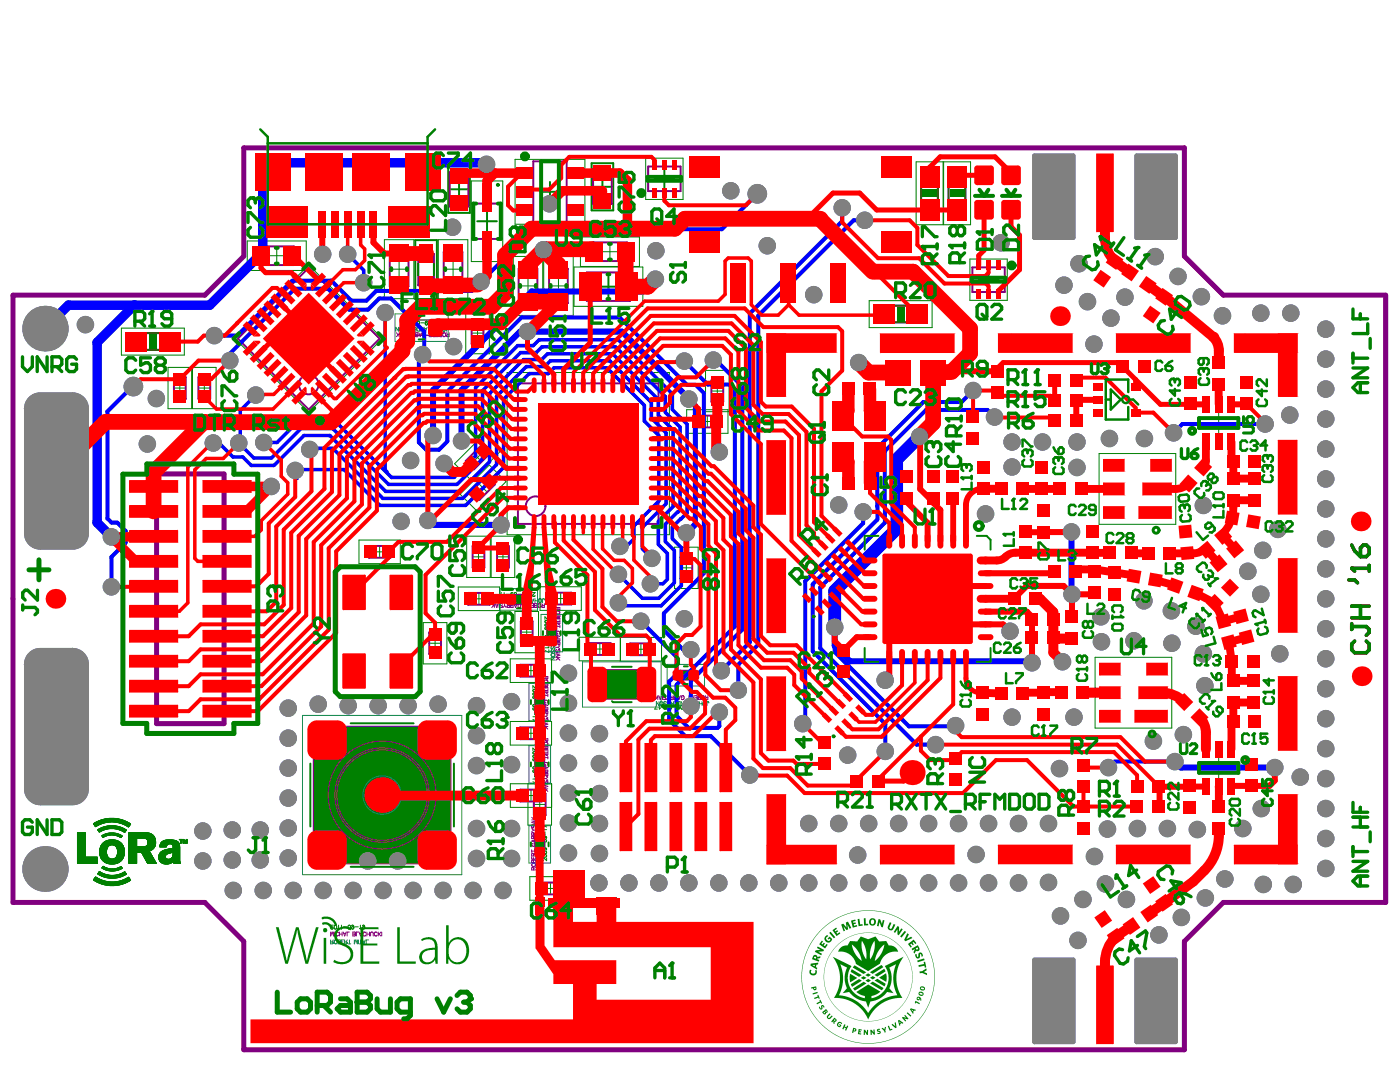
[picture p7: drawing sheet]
<svg xmlns="http://www.w3.org/2000/svg" width="279mm" height="216mm" viewBox="0 0 279 216" stroke-linecap="round" stroke-linejoin="round" font-family="sans-serif">
<g fill="none" stroke="#008000" stroke-width=".2">
<path d="M182.8 32.3h5.4v12.5h-5.4zM188.3 32.3h5.4v12.5h-5.4zM173.5 60h12.5v5.4h-12.5zM24.2 65.5h12.6v5.4h-12.6zM80.7 64.1l-.4 .8h.6M81.2 64.1v.8l.2-.2M81.7 64.4h.6M83 64.2l-.3-.1-.1 .5M83.3 64.1a.36 .36 0 0 1 .4 .4 .36 .36 0 0 1-.4 .3l-.1-.3zM84 64.4h.6M85.3 64.2l-.3-.1-.1 .5M85.6 64.1a.36 .36 0 0 1 .4 .4 .36 .36 0 0 1-.4 .3l-.1-.3z"/>
<path d="M86.3 64.1a.36 .36 0 0 1 .4 .4 .36 .36 0 0 1-.4 .3l-.1-.3zM86.9 64.1h.5l-.4 .6 .2 .2 .2-.2M100.1 118.2l-.4 .8h.5M100.6 118.2v.8l.2-.1M101 118.6h.7M102.4 118.4l-.4-.1-.1 .5M102.7 118.3a.36 .36 0 0 1 .4 .3 .36 .36 0 0 1-.4 .4l-.1-.3zM103.3 118.6h.7M104.7 118.4l-.4-.1-.1 .5M105 118.3a.36 .36 0 0 1 .4 .3 .36 .36 0 0 1-.4 .4l-.1-.3zM105.7 118.3a.36 .36 0 0 1 .4 .3 .36 .36 0 0 1-.4 .4l-.1-.3zM106.3 118.2h.5l-.5 .7 .3 .1 .2-.2"/>
<path d="M106.4 137.6a.39 .39 0 0 1 .5-.1 .39 .39 0 0 1 .2 .4 .39 .39 0 0 1-.5 .2 .39 .39 0 0 1-.2-.5zM106.4 138.3a.39 .39 0 0 1 .5-.1 .39 .39 0 0 1 .2 .4 .39 .39 0 0 1-.5 .2 .39 .39 0 0 1-.2-.5zM106.5 139l-.1 .3 .5 .1M106.7 139.6v.7M106.9 136.9h.1M107 136.9l.1 .3-.2 .1-.6-.5v.6M108.8 123.9a.39 .39 0 0 1 .5-.2 .39 .39 0 0 1 .2 .5 .39 .39 0 0 1-.5 .1 .39 .39 0 0 1-.2-.4zM108.8 124.6a.39 .39 0 0 1 .5-.2 .39 .39 0 0 1 .2 .5 .39 .39 0 0 1-.5 .1 .39 .39 0 0 1-.2-.4zM108.8 126.9a.39 .39 0 0 1 .5-.2 .39 .39 0 0 1 .2 .5 .39 .39 0 0 1-.5 .1 .39 .39 0 0 1-.2-.4zM108.9 125.2l-.1 .3 .5 .2M108.9 127.5l-.1 .3 .5 .2M109.1 125.9v.6"/>
<path d="M109.1 128.2v.6M109.4 123.1h.1M109.4 123.1l.1 .3-.2 .2-.5-.5v.5M109.4 129.1l.1 .2h-.7M109.5 129.6v.6l-.7-.4M118.5 138.4l-.1 .1M118.5 138.4h.1M118.5 138.4h.3l.1 .2-.5 .5h.5M119.2 138.4a.36 .36 0 0 1 .4 .3 .36 .36 0 0 1-.4 .4l-.1-.3zM119.8 138.5l.2-.2v.8M120.4 138.5l.2-.2v.8M121 138.8h.6"/>
<path d="M122 138.4a.36 .36 0 0 1 .4 .3 .36 .36 0 0 1-.4 .4l-.1-.3zM122.6 138.3h.4l-.2 .3a.27 .27 0 0 1 .2 .5 .26 .26 0 0 1-.4-.1M123.3 138.8h.6M124.3 138.4a.36 .36 0 0 1 .4 .3 .36 .36 0 0 1-.4 .4l-.1-.3zM125.3 138.6l-.1 .5-.3-.1M77.5 154.4v.3l.1 .1a.44 .44 0 0 1 .5-.5l.1 .4a.32 .32 0 0 1-.4 0 .32 .32 0 0 1-.1-.3zM77.5 157.3a.39 .39 0 0 1 .4-.2 .39 .39 0 0 1 .3 .5 .39 .39 0 0 1-.5 .1 .39 .39 0 0 1-.2-.4zM77.9 155.6v.7M77.9 157.9v.7M78.2 156.8l-.8-.3v.5M78.2 159.6h-.8l.2 .1M78.2 159h-.8l.2 .2"/>
<path d="M78.2 155.2h-.8l.2 .2M106.4 140.6a.39 .39 0 0 1 .5-.1 .39 .39 0 0 1 .2 .4 .39 .39 0 0 1-.5 .2 .39 .39 0 0 1-.2-.5zM106.4 150.1a.39 .39 0 0 1 .5-.2 .39 .39 0 0 1 .2 .5 .39 .39 0 0 1-.5 .1 .39 .39 0 0 1-.2-.4zM106.4 150.8a.39 .39 0 0 1 .5-.2 .39 .39 0 0 1 .2 .5 .39 .39 0 0 1-.5 .1 .39 .39 0 0 1-.2-.4zM106.4 153.1a.39 .39 0 0 1 .5-.2 .39 .39 0 0 1 .2 .5 .39 .39 0 0 1-.5 .1 .39 .39 0 0 1-.2-.4zM106.5 141.3l-.1 .3 .5 .1M106.5 151.4l-.1 .3 .5 .1M106.5 153.7l-.1 .3 .5 .1M106.7 141.9v.7M106.7 152.1v.6M106.7 154.4v.6M106.9 149.3h.1"/>
<path d="M107 149.3l.1 .3-.2 .1-.6-.4v.5M107 142.8l.1 .2h-.8M107 155.3l.1 .1h-.8M107.1 143.4v.5l-.8-.3M107.1 155.8v.6l-.8-.4M131 140.7l-.3 .8h.5M131.6 140.7v.8l.2-.2M132 141h.7M132.9 141.2l.2-.2 .3 .2M132.9 141.2l.2 .3 .3-.2M133.3 140.8l-.3-.1-.1 .5M133.4 141.2v.1"/>
<path d="M133.7 140.7a.36 .36 0 0 1 .4 .4 .36 .36 0 0 1-.4 .4l-.1-.3zM134.3 141h.7M135.2 141.2l.2 .3 .3-.2M135.2 141.2l.2-.2 .3 .2M135.6 140.8l-.3-.1-.1 .5M135.7 141.2v.1M136 140.7a.36 .36 0 0 1 .4 .4 .36 .36 0 0 1-.4 .4l-.1-.3zM136.7 140.7a.36 .36 0 0 1 .4 .4 .36 .36 0 0 1-.4 .4l-.1-.3zM137.2 140.7h.6l-.5 .6 .3 .2 .1-.2M77.5 160.7l-.1 .3 .2 .1M77.5 160a.39 .39 0 0 1 .4-.1 .39 .39 0 0 1 .3 .4 .39 .39 0 0 1-.5 .2 .39 .39 0 0 1-.2-.5zM77.5 160.7h.1"/>
<path d="M78.2 160.6v.5l-.5-.4h-.2M108.3 167.6a.39 .39 0 0 1 .5-.1 .39 .39 0 0 1 .3 .4 .39 .39 0 0 1-.5 .2 .39 .39 0 0 1-.3-.5zM108.3 169.9a.39 .39 0 0 1 .5-.1 .39 .39 0 0 1 .3 .4 .39 .39 0 0 1-.5 .2 .39 .39 0 0 1-.3-.5zM108.3 170.6a.39 .39 0 0 1 .5-.1 .39 .39 0 0 1 .3 .4 .39 .39 0 0 1-.5 .2 .39 .39 0 0 1-.3-.5zM108.6 166.9l.5 .1-.1 .3M108.6 169.2l.5 .1-.1 .3M108.8 166v.6M108.8 168.3v.6M109.1 171.2v.5l-.6-.4-.2 .3 .2 .1M109.1 165l-.8-.4v.6M109.1 165.6h-.8l.2 .1M66.5 184.6h-.5l.5 .6-.3 .2-.2-.2"/>
<path d="M66.8 184.6a.36 .36 0 0 1 .4 .4 .36 .36 0 0 1-.4 .4l-.1-.3zM67.6 184.6v.8l-.2-.2M68.1 184.6v.8l-.1-.2M68.5 184.9h.7M69.5 184.6a.36 .36 0 0 1 .5 .4 .36 .36 0 0 1-.5 .4l-.1-.3zM70.1 185.1l.3-.2 .2 .2M70.1 185.1v.1M70.2 184.7l.3-.1 .1 .5M70.6 185.1l-.2 .3-.3-.2M70.8 184.9h.7M71.9 184.6v.8l-.2-.2M72.3 185.1l.2-.2 .3 .2"/>
<path d="M72.3 185.1v.1M72.4 184.7l.3-.1 .1 .5M72.8 185.1l-.2 .3-.3-.2"/>
<circle cx="82.8" cy="64.6" r=".24"/>
<circle cx="85.1" cy="64.6" r=".24"/>
<circle cx="102.2" cy="118.8" r=".24"/>
<circle cx="104.5" cy="118.8" r=".24"/>
<circle cx="106.9" cy="139.2" r=".24"/>
<circle cx="109.3" cy="125.4" r=".24"/>
<circle cx="109.3" cy="127.7" r=".24"/>
<circle cx="125.1" cy="138.6" r=".24"/>
<circle cx="106.9" cy="151.6" r=".24"/>
<circle cx="106.9" cy="153.9" r=".24"/>
<circle cx="106.9" cy="141.5" r=".24"/>
<circle cx="108.5" cy="167.1" r=".24"/>
<circle cx="108.5" cy="169.4" r=".24"/>
</g>
<g fill="none" stroke="#008080" stroke-width=".2">
<path d="M79.5 65.3v.8l-.5-.8v.8M81 65.4l-.2-.1-.3 .1v.2l.4 .2 .1 .2-.2 .1-.3-.1M81.7 65.4l-.2-.1-.3 .1v.2l.4 .2 .1 .2-.2 .1-.3-.1M81.9 65.3l.2 .4M82.4 65.3v.8l-.5-.1 .1-.3h.4M82.5 65.3h.5v.8h-.5M82.7 65.7h.3M83.3 65.4l.4-.1v.8l-.4-.1zM84.5 65.3v.8l-.6-.8v.8M84.6 65.3l.3 .8 .3-.8M84.8 65.6h.3M86.6 65.3v.8l-.5-.8v.8"/>
<path d="M86.8 65.3l.3 .8 .3-.8M86.9 65.6h.4M87.6 65.3v.8M87.6 65.7h.5M88.1 65.3v.8M89.5 65.6l-.1-.3-.3 .1v.7M98.7 119.5v.7l-.5-.7v.7M100.2 119.6l-.2-.1-.3 .1v.2l.5 .3-.2 .1-.3-.1M100.9 119.6l-.2-.1-.3 .1v.2l.5 .3-.2 .1-.3-.1M101.1 119.5l.2 .4M101.6 119.5v.7h-.5v-.3h.5M101.7 119.5h.5v.7h-.5"/>
<path d="M101.9 119.9h.3M102.4 119.6l.5-.1v.7l-.5-.1zM103.6 119.5v.7l-.5-.7v.7M103.8 119.5l.3 .7 .3-.7M103.9 119.7h.4M105.8 119.5v.7l-.6-.7v.7M106 119.5l.3 .7 .3-.7M106.1 119.7h.3M106.8 119.5v.7M106.8 119.9h.5M107.3 119.5v.7M108.7 119.7l-.1-.2h-.3v.7"/>
<path d="M107.6 136.3h.7M107.6 136.9h.7M107.6 137.1l.7 .3-.7 .3M107.6 137.9h.7l-.7 .5h.7M107.6 139.2l.7 .3-.7 .3M107.6 140h.7l-.7 .5h.7M107.6 135.3h.1M107.6 135.3l.7 .1M107.8 135l-.2 .1v.2M107.8 137.2v.4M107.8 139.3v.4M108 136.3v.6"/>
<path d="M110 127h.8v.2a.42 .42 0 0 1-.4 .3 .42 .42 0 0 1-.4-.3zM110 128.2v-.5h.8v.5M110 128.3h.8l-.1 .5-.3-.1v-.4M110 122.6h.8M110 123.1h.8M110 123.3l.8 .3-.8 .3M110 124.1h.8l-.8 .5h.8M110 125.5l.8 .3-.8 .3M110 126.2h.8l-.8 .6h.8M110 131.2h.8l-.8 .5h.8M110.1 129l-.1 .2 .1 .3 .2-.1 .3-.4 .2 .2-.2 .3M110.1 129.7l-.1 .2 .1 .3 .2-.1 .3-.4 .2 .2-.2 .3"/>
<path d="M110.2 121.2l-.2 .1v.3h.8M110.2 123.4v.4M110.2 125.6v.3M110.4 122.6v.5M110.4 127.7v.3M110.4 128.6l-.4 .2M118.4 135.8l.5-.1v-.2l-.5-.1v.8M118.7 135.8l.2 .4M119.9 135.4l.5 .1v.1l-.2 .2 .2 .1-.1 .3h-.4zM119.9 135.8h.3M120.6 135.8h.3M121.1 135.4h-.5v.8h.5"/>
<path d="M121.2 135.8l.5-.1v-.2l-.5-.1v.8M121.5 135.8l.2 .4M121.9 135.4h.5M122.2 135.4v.8M123.1 136.2v-.8l.3 .8 .3-.8v.8M124 135.4v.8M124.1 135.4h.5M124.4 135.4v.8M124.7 136.2l.3-.8 .3 .8M124.8 135.9h.4M125.5 135.4v.8h.5M74.5 154.9v.5"/>
<path d="M74.5 157.1v.5M74.5 158.5v.5h.8v-.5M74.5 157.4h.8M74.5 155.6h.8M74.5 155.2h.8M74.6 159.2h.2l.1 .1 .1-.2 .2 .1 .1 .5h-.8zM74.9 158.3l-.1-.4h-.2l-.1 .4h.8M74.9 158.7v.3M74.9 159.3v.4M75 154.3v.4M75.3 153.6v.4h-.8M75.3 157.8l-.4 .3"/>
<path d="M75.3 155.8h-.8l.8 .3-.8 .3h.8M75.3 154.2l-.8 .3 .8 .3M107.6 142.1h.7v.4h-.3v-.4M107.6 157.4h.7l-.7 .5h.7M107.6 140.7h.7v.3a.42 .42 0 0 1-.3 .3 .42 .42 0 0 1-.4-.3zM107.6 141.9v-.5h.7v.5M107.6 153.2h.7v.2a.42 .42 0 0 1-.3 .3 .42 .42 0 0 1-.4-.3zM107.6 154.4v-.5h.7v.5M107.6 154.5h.7v.5l-.3-.1v-.4M107.6 148.8h.7M107.6 149.3h.7M107.6 149.5l.7 .3-.7 .3"/>
<path d="M107.6 150.3h.7l-.7 .5h.7M107.6 151.6l.7 .3-.7 .3M107.6 152.4h.7l-.7 .6h.7M107.6 144.9h.7l-.7 .6h.7M107.6 147.7v.1M107.6 147.8h.7M107.7 155.9l-.1 .2 .1 .3 .2-.1 .3-.4 .1 .2-.1 .3M107.7 155.2l-.1 .2 .1 .3 .2-.1 .3-.4 .1 .2-.1 .3M107.7 142.8l-.1 .1 .1 .4 .2-.1 .3-.4 .1 .1-.1 .4M107.7 143.5l-.1 .1 .1 .4 .2-.1 .3-.4 .1 .1-.1 .4M107.8 147.4l-.2 .1v.2M107.8 149.6v.4"/>
<path d="M107.8 151.8v.3M108 141.4v.3M108 148.8v.5M108 153.9v.3M108 154.7l-.4 .3M108 142.3l-.4 .3M131.5 140v.8l-.5-.8v.8M133 140.1l-.2-.1-.3 .1v.2l.5 .3-.2 .2-.3-.1M133.7 140.1l-.2-.1-.3 .1v.2l.5 .3-.2 .2-.3-.1M133.9 140l.2 .4M134.4 140v.8l-.5-.1v-.2l.5-.1M134.5 140h.5v.8h-.5"/>
<path d="M134.7 140.4h.3M135.3 140.1l.4-.1v.8l-.4-.1zM136.4 140v.8l-.5-.8v.8M136.6 140l.3 .8 .3-.8M136.7 140.3h.4M138.6 140v.8l-.5-.8v.8M138.8 140l.3 .8 .3-.8M138.9 140.3h.4M139.6 140v.8M139.6 140.4h.5M140.1 140v.8M141.5 140.3l-.1-.3-.3 .1v.7"/>
<path d="M74.9 161.1l-.1-.4h-.2l-.1 .4h.8M75.3 160.6l-.4 .3M107.1 173.2h.7v.3M107.1 166.6v.5h.8v-.5M107.1 172.2h.8M107.1 171.7h.8M107.1 170.2h.8l-.8 .5h.8M107.1 168h.8l-.8 .6h.8M107.1 163.1h.8l-.8 .5h.8M107.1 167.5a.44 .44 0 0 1 .8 .1v.2h-.8zM107.2 164.6l-.1 .2 .1 .3 .6-.5 .1 .2-.1 .3M107.2 165.3l-.1 .2 .1 .3 .5-.5 .2 .2-.1 .3"/>
<path d="M107.5 166.5l-.1-.4-.2-.1-.1 .5h.8M107.5 166.8v.3M107.5 171.7v.5M107.6 168.9v.3M107.6 171v.4M107.8 173.5l-.2 .1M107.8 173.5h.1M107.9 170.9l-.8 .3 .8 .3M107.9 168.8l-.8 .3 .8 .3M107.9 166l-.4 .3M66 187.5v.8h.5l-.1-.3h-.4M66.5 187.5l-.3 .5"/>
<path d="M67.5 187.5l.5 .1v.2l-.2 .2 .2 .1-.1 .2h-.4zM67.5 188h.3M68.2 188h.3M68.6 187.5h-.4v.8h.4M68.8 187.5v.8h.5l-.1-.3h-.4M69.3 187.5l-.3 .5M69.5 188.3h.5M69.7 187.5v.8M70.7 187.5v.8l.3-.8 .3 .8v-.8M71.5 187.5v.8M71.7 188.3h.5M72 187.5v.8"/>
<path d="M72.3 187.5l.3 .8 .3-.8M72.4 187.8h.4M73.5 187.5h-.4v.8"/>
<circle cx="80" cy="65.7" r=".36"/>
<circle cx="88.6" cy="65.7" r=".36"/>
<circle cx="99.2" cy="119.8" r=".35"/>
<circle cx="107.8" cy="119.9" r=".36"/>
<circle cx="107.9" cy="135.8" r=".36"/>
<circle cx="110.3" cy="122.1" r=".36"/>
<circle cx="110.3" cy="130.6" r=".36"/>
<circle cx="119.4" cy="135.8" r=".37"/>
<circle cx="107.9" cy="144.4" r=".36"/>
<circle cx="107.9" cy="156.8" r=".36"/>
<circle cx="107.9" cy="148.3" r=".36"/>
<circle cx="132" cy="140.4" r=".36"/>
<circle cx="140.6" cy="140.4" r=".36"/>
<circle cx="74.8" cy="160.1" r=".36"/>
<circle cx="107.5" cy="164.1" r=".36"/>
<circle cx="107.5" cy="172.7" r=".36"/>
<circle cx="66.9" cy="188" r=".36"/>
</g>
<g fill="none" stroke="#800080" stroke-width=".2">
<path d="M79.1 66.4l.4 .4M79.6 66.4v.8M79.6 66.7l-.5 .5M79.8 66.4l.3 .8 .3-.8M79.9 66.7h.4M80.6 66.4v.8M80.8 66.7h.1M80.8 66.7l.4 .2 .1 .2-.2 .1-.3-.1M81.3 66.5l-.5-.1v.3M81.7 66.8l.3 .4M81.7 66.4v.4M81.7 66.8l-.3 .4"/>
<path d="M82.2 66.4l.2 .4M82.2 66.8v.1M82.7 66.4v.8l-.5-.1v-.2M82.7 66.8h-.5M82.9 66.5v.2l.1 .1M82.9 66.4h.5v.8l-.5-.1v-.2M82.9 66.8v.1M82.9 66.4v.1M83 66.8h.4M83 66.8h-.1M83.6 66.4l.3 .8 .3-.8M83.7 66.7h.4"/>
<path d="M84.5 66.7h-.2a.28 .28 0 0 1 .3-.3 .28 .28 0 0 1 .3 .3v.2a.29 .29 0 0 1-.2 .3 .29 .29 0 0 1-.4-.2M85.6 67.2h.5M85.9 66.4v.8M86.3 66.4l.3 .4M86.8 66.4v.8l-.4-.1v-.3h.4M87 66.4h.5v.8h-.5M87.2 66.8h.3M87.7 66.4h.5v.8l-.5-.1-.1-.1 .2-.2-.2-.1zM87.8 66.8h.4M89.1 66.4l.3 .4M89.6 66.4v.8l-.5-.1 .1-.3h.4M98.1 120.4l.4 .5"/>
<path d="M98.7 120.4v.8M98.7 120.7l-.6 .5M98.8 120.4l.3 .8 .3-.8M99 120.7h.3M99.6 120.4v.8M100.3 120.6l-.2-.2-.3 .2 .1 .2 .4 .2-.2 .2-.3-.1M100.7 120.9l.3 .3M100.7 120.4v.5M100.7 120.9l-.3 .3M101.2 120.4l.2 .5M101.7 120.4v.8h-.5l.1-.3h.4M101.9 120.5v.3"/>
<path d="M101.9 120.8h.1M102 120.5l.4-.1v.8h-.5v-.3h.2M102 120.8l.1 .1M102 120.5h-.1M102.1 120.9h.3M102.6 120.4l.3 .8 .3-.8M102.7 120.7h.4M103.5 120.7h-.1a.28 .28 0 0 1 .2-.3 .28 .28 0 0 1 .3 .3v.2a.29 .29 0 0 1-.2 .3 .29 .29 0 0 1-.3-.2M104.6 121.2h.6M104.9 120.4v.8M105.3 120.4l.3 .5M105.9 120.4v.8h-.5v-.3h.5"/>
<path d="M106 120.4h.5v.8h-.5M106.2 120.9h.3M106.7 120.5l.5-.1v.8h-.5l-.1-.2 .2-.1-.2-.2zM106.8 120.9h.4M108.1 120.4l.3 .5M108.5 135h.8v.4l-.3 .1M108.5 136.5h.8v.4l-.2 .1-.1-.2-.2 .2h-.2zM108.5 137.6v-.4h.8v.4M108.5 137.8h.8v.4l-.3 .1M108.5 138.7h.8M108.7 120.4v.8h-.5v-.3h.5M109 135v.4"/>
<path d="M109 136.5v.3M109 137.2v.3M109 137.8v.4M109 135.2l-.5 .3M109 138l-.5 .3M109 135.4v.1M109 138.2v.1M109.3 138.5v.5M111 121.2h.7v.5h-.3v-.5M111 122.7h.7v.5h-.2l-.1-.2-.2 .2h-.2zM111 123.9v-.5h.7v.5M111 124h.7v.5h-.3v-.5"/>
<path d="M111 127.5h.7v.4l-.2 .1-.1-.2-.2 .2h-.2zM111 128.2h.7v.5l-.3-.1v-.4M111 125h.7M111 126.7l.7 .3-.7 .3M111 129.2h.4M111 130.3h.7M111 130.4l.7 .3-.7 .3M111 131.2h.7M111.1 129.6l-.1 .2 .1 .3 .2-.1 .1-.4M111.2 126.8v.4M111.2 130.5v.4M111.2 131.2l.5 .5"/>
<path d="M111.3 126.3v.2a.28 .28 0 0 1-.4-.3 .28 .28 0 0 1 .4-.2h.1a.29 .29 0 0 1 .3 .2 .29 .29 0 0 1-.2 .3M111.4 122.7v.3M111.4 123.4v.3M111.4 127.5v.3M111.4 121.5l-.4 .3M111.4 124.3l-.4 .2M111.4 128.4l-.4 .3M111.4 129.2l.3 .3M111.4 131.4l-.4 .3M111.5 129.6h.1l.1 .2-.1 .3M111.5 129.6h-.1M111.7 124.7v.5"/>
<path d="M111.7 128.9l-.3 .3M118.8 137l-.1 .7h-.2l-.1-.2M119.8 137.8l.3-.8 .3 .8M119.9 137.5h.3M121.1 137v.8l-.6-.8v.8M121.8 137v.8l-.5-.8v.8M122 137.8l.3-.8 .3 .8M122.1 137.5h.4M123.4 137.8v-.8l.3 .8 .3-.8v.8M124.2 137v.8M124.9 137v.8l-.5-.8v.8M125.1 137v.8"/>
<path d="M125.3 137.3l.4 .5M125.7 137l-.6 .5M125.8 137v.8M126 137.3h.3M126.5 137h-.5v.8h.5M126.6 137l.2 .8 .2-.8 .2 .8 .2-.8M127.5 137v.8M128.3 137.2a.29 .29 0 0 0-.4-.2 .29 .29 0 0 0-.2 .3v.2a.29 .29 0 0 0 .2 .3 .29 .29 0 0 0 .4-.2M128.5 137h.5l-.5 .8h.5M130.8 138.8l.3 .5M131.3 138.8v.8M131.3 139.1l-.5 .5"/>
<path d="M131.5 138.8l.3 .8 .3-.8M131.6 139.1h.3M132.2 138.8v.8M132.9 138.9l-.2-.1-.3 .1v.2l.4 .2 .1 .2-.2 .1-.3-.1M133.3 139.2l.3 .4M133.3 138.8v.4M133.3 139.2l-.3 .4M133.8 138.8l.3 .4M134.3 138.8v.8l-.5-.1 .1-.2 .4-.1M134.5 138.9l.5-.1v.8l-.5-.1v-.1l.2-.2-.2-.1zM134.7 139.2h.3M135.2 138.8l.3 .8 .3-.8"/>
<path d="M135.3 139.1h.4M136.2 139.1h-.2a.28 .28 0 0 1 .3-.3 .28 .28 0 0 1 .2 .3v.2a.29 .29 0 0 1-.2 .3 .29 .29 0 0 1-.3-.2M137.2 139.6h.6M137.5 138.8v.8M137.9 138.8l.3 .4M138.5 138.8v.8l-.5-.1v-.2l.5-.1M138.6 138.8h.5v.8h-.5M138.8 139.2h.3M139.3 138.9l.5-.1v.8l-.5-.1v-.2l.1-.1-.1-.1zM139.4 139.2h.4M140.7 138.8l.3 .4M141.3 138.8v.8l-.5-.1v-.2l.5-.1"/>
<path d="M76.1 152.6h.5l.2 .3-.1 .2-.6 .1M76.1 159.4h.7M76.1 158.8h.7M76.1 153.9h.7M76.1 153.4h.7M76.1 151.6h.7M76.1 151.1l.5 .5M76.1 150.9h.7M76.1 156.2h.3v.2l.2-.2h.2v.5h-.7zM76.2 159.6a.29 .29 0 0 0-.1 .3 .29 .29 0 0 0 .3 .3h.1a.29 .29 0 0 0 .3-.3 .29 .29 0 0 0-.2-.3M76.2 151.9a.29 .29 0 0 0-.1 .3 .29 .29 0 0 0 .3 .2h.1a.29 .29 0 0 0 .3-.2 .29 .29 0 0 0-.2-.3M76.2 154.1a.29 .29 0 0 0-.1 .4 .29 .29 0 0 0 .3 .2h.1a.29 .29 0 0 0 .3-.2 .29 .29 0 0 0-.2-.4"/>
<path d="M76.4 153.4v.5M76.4 156.4v.3M76.4 158.8v.6M76.6 155v.4M76.6 158.1v.4M76.8 155.6v.4h-.7M76.8 157.4v.4h-.7M76.8 158l-.7 .3 .7 .3M76.8 154.9l-.7 .3 .7 .3M76.8 151.1l-.4 .4M108.5 147.4h.8v.5h-.3M108.5 141.9h.8v.5h-.3"/>
<path d="M108.5 148.9h.8v.4l-.2 .1-.1-.2-.2 .2h-.2zM108.5 150.1v-.5h.8v.5M108.5 150.2h.8v.5h-.3M108.5 153.7h.8v.4l-.2 .1-.1-.2-.2 .2-.2-.1zM108.5 154.4h.8v.4h-.3v-.4M108.5 151.2h.8M108.5 152.9l.8 .3-.8 .3M108.5 155.4h.5M108.5 156.5h.8M108.5 156.6l.8 .3-.8 .3M108.5 157.4h.8M108.5 140.5l.8 .2-.8 .3"/>
<path d="M108.5 142.9h.5M108.5 144h.8M108.5 144.2l.8 .3-.8 .3M108.5 145h.8M108.7 155.8l-.2 .1 .2 .4 .2-.1 .2-.4 .2 .1-.1 .4M108.7 143.3l-.1 .5h.2M108.8 140.6v.3M108.8 144.3v.4M108.8 153v.4M108.8 156.7v.4M108.8 157.4l.5 .5M108.8 145l.5 .5"/>
<path d="M108.8 140.1v.2a.28 .28 0 0 1-.3-.3 .28 .28 0 0 1 .3-.3h.2a.29 .29 0 0 1 .3 .2 .29 .29 0 0 1-.2 .4M108.8 152.5v.2a.28 .28 0 0 1-.3-.3 .28 .28 0 0 1 .3-.3h.2a.29 .29 0 0 1 .3 .3 .29 .29 0 0 1-.2 .3M108.9 143.8l.1-.4 .2-.1 .1 .2-.1 .4M108.9 143.8h-.1M109 141.6l-.2 .2-.2-.1-.1-.5h.8v.5h-.3M109 147.4v.5M109 141.2v.4M109 141.9v.5M109 148.9v.3M109 149.6v.3M109 150.2v.5M109 153.7v.3"/>
<path d="M109 147.7l-.5 .2M109 150.5l-.5 .2M109 154.6l-.5 .3M109 155.4l.3 .3M109 141.6v.1M109 142.2l-.5 .3M109 142.9l.3 .3M109 147.9h.1M109 150.7h.1M109 157.6l-.5 .3M109 141.7h.1M109 142.4h.1"/>
<path d="M109 145.2l-.5 .3M109.3 150.9v.5M109.3 155.1l-.3 .3M109.3 142.6l-.3 .3M76.1 160.3h.7M76.8 160.5h-.7l.7 .3-.7 .3h.7M106.1 169.6v.5M106.1 170.9v.5h.8v-.5M106.1 169.8h.8M106.1 165.3l.4 .3M106.1 164.5h.8M106.1 163.6h.8"/>
<path d="M106.1 163.1l.5 .5M106.1 166.9l.2-.1 .2 .2 .1-.2 .2 .1 .1 .4h-.8zM106.1 171.7l.2-.1 .2 .2 .1-.2h.2l.1 .5h-.8zM106.2 164.7l-.1 .2 .1 .3 .5-.5 .2 .2-.1 .3M106.3 168.3a.29 .29 0 0 0-.2 .3 .29 .29 0 0 0 .3 .3h.2a.28 .28 0 0 0 .3-.3 .28 .28 0 0 0-.3-.3v.2M106.5 173.6l-.1-.5h-.2l-.1 .5h.8M106.5 166.6l-.1-.4h-.2l-.1 .4h.8M106.5 170.8l-.1-.5h-.2l-.1 .5h.8M106.5 167v.3M106.5 171.1v.3M106.5 171.8v.3M106.5 165.6l-.4 .3"/>
<path d="M106.5 165.6h.4M106.6 163.9v.4M106.6 167.6v.4M106.9 173.1l-.4 .2M106.9 170.3l-.4 .2M106.9 167.5l-.8 .3 .8 .3M106.9 166.1l-.4 .3M106.9 163.8l-.8 .3 .8 .3M106.9 163.1l-.5 .3M66 186v.8l.3-.8 .3 .8v-.8M66.8 186v.8M67.5 186.2a.29 .29 0 0 0-.3-.2 .29 .29 0 0 0-.2 .3v.2a.29 .29 0 0 0 .2 .3 .29 .29 0 0 0 .3-.2"/>
<path d="M67.8 186v.8M67.8 186.4h.5M68.3 186v.8M68.5 186l.3 .8 .3-.8M68.6 186.2h.4M69.7 186h-.4v.8M70.4 186l.5 .1v.1l-.1 .2 .1 .1v.2l-.5 .1zM70.4 186.4h.4M71.6 186h-.5v.8M71.7 186l.3 .8 .3-.8M71.8 186.2h.3M73 186.2a.29 .29 0 0 0-.3-.2 .29 .29 0 0 0-.3 .3v.2a.29 .29 0 0 0 .3 .3 .29 .29 0 0 0 .3-.2"/>
<path d="M73.2 186.4h.5M73.2 186v.8M73.7 186v.8M74 186.8v-.6l.2-.2 .2 .1 .1 .7M75.3 186.2a.29 .29 0 0 0-.4-.2 .29 .29 0 0 0-.2 .3v.2a.29 .29 0 0 0 .2 .3 .29 .29 0 0 0 .4-.2M75.5 186v.8M75.5 186.2l.5 .6M76 186l-.3 .4M76.2 186v.8"/>
<circle cx="88.6" cy="66.8" r=".36"/>
<circle cx="107.6" cy="120.9" r=".36"/>
<circle cx="109" cy="135.9" r=".36"/>
<circle cx="111.4" cy="122.2" r=".36"/>
<circle cx="119.2" cy="137.4" r=".36"/>
<circle cx="140.2" cy="139.2" r=".36"/>
<circle cx="109" cy="148.4" r=".36"/>
<circle cx="106.5" cy="172.5" r=".36"/>
</g>
<path d="M106.9 179.1v1.9M123 179.1v1.9" fill="none" stroke="#000" stroke-width=".2"/>
<path d="M183.8 37.2v2.8M187.2 37.2v2.8M189.3 37.2v2.8M192.7 37.2v2.8M29.1 69.8h2.8M29.1 66.5h2.8M178.3 61h2.8M178.3 64.3h2.8" fill="none" stroke="#000" stroke-width=".4"/>
<g fill="#000">
<path d="M183.6 35.3h3.8v2h-3.8z" fill-rule="evenodd"/>
<path d="M189.1 35.3h3.8v2h-3.8z" fill-rule="evenodd"/>
<path d="M183.6 39.9h3.8v2h-3.8z" fill-rule="evenodd"/>
<path d="M189.1 39.9h3.8v2h-3.8z" fill-rule="evenodd"/>
<path d="M27.2 66.3h2v3.7h-2z" fill-rule="evenodd"/>
<path d="M31.8 66.3h2v3.7h-2z" fill-rule="evenodd"/>
<path d="M176.5 60.8h1.9v3.7h-1.9z" fill-rule="evenodd"/>
<path d="M181 60.8h2v3.7h-2z" fill-rule="evenodd"/>
</g>
<g fill="#008000">
<path d="M106.7 166.5h2v3.9h-2z"/>
<path d="M106.7 150.6h2v3.9h-2z"/>
<path d="M134.9 133.7h3.9v2h-3.9z"/>
<path d="M106.7 138.1h2v3.9h-2z"/>
<path d="M109.1 124.4h2v3.9h-2z"/>
<path d="M101.6 118.6h3.9v2h-3.9z"/>
<path d="M117.8 134l.3-.1 .1-.3h11.8l.1 .3 .3 .1v5.1l-.3 .1-.1 .3h-11.8l-.1-.3-.3-.1z"/>
<path d="M62.5 144.9h27.5v27.5h-27.5z"/>
</g>
<g fill="none" stroke="#008000" stroke-width=".2">
<path d="M94.1 36.1h6.2v16.1h-6.2zM102.8 31.8h13.9v12.9h-13.9zM128.9 31.6h7.4v8.2h-7.4zM49.3 48.1h11.8v5.9h-11.8zM53.4 51h3.7M55.2 49.2v3.7M76.7 47.8h5.9v11.8h-5.9zM77.8 53.7h3.7M79.7 51.9v3.7M87.5 47.8h5.9v11.8h-5.9zM88.6 53.7h3.7M90.4 51.9v3.7"/>
<path d="M102.4 51.2h5.9v11.7h-5.9zM103.5 57.1h3.7M105.4 55.2v3.7M108.5 51.2h5.9v11.7h-5.9zM109.6 57.1h3.7M111.5 55.2v3.7M114.6 53.3h13.7v7.8h-13.7zM115.8 47.3h11.8v5.9h-11.8zM119.9 50.2h3.7M121.7 48.4v3.7M193.6 51.7h7.4v8.2h-7.4zM33.5 73.3h4.7v8.3h-4.7z"/>
<path d="M34.7 77.4h2.4M35.9 76.3v2.3M38.4 73.3h4.7v8.3h-4.7zM39.6 77.4h2.4M40.8 76.3v2.3M46.9 67.6l14.7-14.7 14.7 14.7-14.7 14.7zM81 63.8h1.4v3.1h-1.4zM81.2 65.4h.5l-.4 .5v.2M81.3 66.1h.1M81.7 66l-.2 .2-.2-.1M82.4 63.8h3.5M82.4 66.9h3.5"/>
<path d="M85.9 63.8h1.4v3.1h-1.4zM87 65.4v.8l.2-.2M93 62.4h4.7v8.2h-4.7zM94.1 66.5h2.4M95.3 65.3v2.3M101.2 74.3h32.4v32.4h-32.4zM140.8 73.9h4.7v8.2h-4.7zM142 78h2.3M143.2 76.9v2.3M90.7 92.5l5.9-5.8 3.3 3.3-5.8 5.9zM91.8 98.6l5.9-5.8 3.3 3.3-5.8 5.8zM94.5 90.5l1.6 1.6"/>
<path d="M95.6 96.5l1.6 1.7M96.1 90.5l-1.6 1.6M97.2 96.5l-1.6 1.7M137 81.8h8.3v4.7h-8.3zM140 84.1h2.3M141.2 82.9v2.4M219.3 90.5h15.4v14.1h-15.4zM241.3 84.4h3.9M243.2 82.4v4M71.6 107.8h8.3v4.7h-8.3zM74.6 110.1h2.3M75.8 108.9v2.4"/>
<path d="M91.5 117.1h8.2v4.7h-8.2zM93.1 107h4.7v8.2h-4.7zM94.3 111.1h2.4M94.4 119.5h2.4M95.5 109.9v2.4M95.6 118.3v2.4M98 107h4.7v8.2h-4.7zM99.2 111.1h2.4M100.4 109.9v2.4M101.5 119.7h.5l-.5 .6 .3 .2 .1-.2M104.9 119.7v.8l.2-.1M107.8 117.1h8.2v4.7h-8.2z"/>
<path d="M110.7 119.4h2.4M111.9 118.3v2.3M134.6 109.2h4.7v8.2h-4.7zM135.8 113.3h2.4M137 112.1v2.4M84.5 124.2h4.7v8.3h-4.7zM85.7 128.4h2.3M86.8 127.2v2.3M101.8 131.5h8.3v4.7h-8.3zM102.8 122h4.7v8.3h-4.7zM103.9 126.1h2.4M104.8 133.8h2.3"/>
<path d="M105.1 125v2.3M106 132.6v2.4M108.5 138.6l.1 .1h-.8M110.8 127.9l.2 .2-.2 .3-.6-.5v.5M110.9 124.8l.1 .2h-.8M118.5 129.5h2.4M119.2 136.3l.2-.2v.8M119.7 128.3v2.4M123.8 127.2v4.7h-8.2v-4.7h16.4v4.7h-8.2v-4.7M126.7 129.5h2.4M127.9 128.4v2.3M129 136.3l.2-.2 .3 .2-.5 .6h.5"/>
<path d="M134.8 134.2h.5l-.5 .5 .1 .2h.3M135.2 134.9h.1M135.3 134.8l-.1 .1M138.2 134.2v.8l.2-.1M218.5 131.2h15.4v14.1h-15.4zM65 147.4v.6l-.5-.4h.8M76.3 158.8h-.8l.1 .2M86.5 147.9v-.4l.3 .2a.26 .26 0 0 1 .4-.2 .26 .26 0 0 1-.1 .5M101.8 144h8.3v4.7h-8.3zM101.9 156.4h8.2v4.7h-8.2zM104.8 146.3h2.3M104.8 158.7h2.3"/>
<path d="M105.4 156.4v8.2h4.7v-8.2M106 145.1v2.4M106 157.6v2.3M107.7 159.3v2.4M108.4 141.7h.1M108.4 154.1h.1M108.4 154.1l.2 .3-.2 .2-.6-.5v.5M108.4 141.7l.2 .3-.2 .1-.6-.4v.5M108.5 151l.1 .2h-.8M241.3 153.2h3.9M243.2 151.3v3.9M64.5 169.5v.4h.3"/>
<path d="M64.8 169.9h.1M64.8 169.9a.28 .28 0 0 1 0-.4 .28 .28 0 0 1 .4 .1 .28 .28 0 0 1-.1 .3M87.3 169.4v.5l-.7-.4-.1 .3 .2 .1M105.7 174.9h8.3v4.7h-8.3zM106.5 160.5h2.4M108.2 169.8h-.8l.2 .2M108.3 166.4v.5l-.7-.5-.1 .3 .2 .2M108.7 177.3h2.3M109.9 176.1v2.4M107.6 180.1v.8l-.1-.2M112.6 180.1h-.5l.5 .6-.3 .2-.2-.2M120.7 180.2a.26 .26 0 0 1 .5-.1 .27 .27 0 0 1-.2 .5l.2 .3h-.4"/>
</g>
<g fill="none" stroke="#008000" stroke-width=".39">
<path d="M89.5 33.1h4.3v9.4h-4.3zM89.8 37.8h3.7M91.6 35.9v3.7M107.8 38.3h3.9M109.8 36.3v3.9M118.1 32.6h4.3v9.4h-4.3zM118.4 37.3h3.7M120.2 35.4v3.7M130.6 35.7h4M132.6 33.7v3.9M82.9 47.9h4.3v11.8h-4.3zM95.2 44.2h4"/>
<path d="M97.2 42.2v3.9M119.5 57.2h3.9M121.4 55.2v4M195.3 55.8h4M197.3 53.8v4M60.2 66.2l2.8 2.8M63 66.2l-2.8 2.8M115.4 90.5h4"/>
</g>
<g fill="none" stroke="#008080" stroke-width=".2">
<path d="M78.8 62.6h10.6v5.5h-10.6zM99.8 117.5h7.5v4.3h-7.5zM105.6 136.4h4.3v7.4h-4.3zM108 122.6h4.3v7.5h-4.3zM116.2 132.1h15.7v9h-15.7zM133.1 132.6h7.5v4.3h-7.5zM60.4 142.8h31.8v31.7h-31.8zM105.6 148.8h4.3v7.4h-4.3zM105.6 164.8h4.3v7.4h-4.3z"/>
<circle cx="119.2" cy="136.6" r="1.78"/>
<circle cx="76.3" cy="158.6" r="3.8"/>
</g>
<g fill="none" stroke="#800080" stroke-width=".39">
<path d="M89.8 34.3h3.7v6.9h-3.7zM106.4 32.2h6.7v12.2h-6.7zM118.4 33.8h3.7v6.9h-3.7zM129.4 33.2h6.4v4.9h-6.4zM51.8 49.2h6.9v3.7h-6.9zM77.8 50.3h3.7v6.8h-3.7zM83.5 50.7h3.1v6.2h-3.1zM88.6 50.3h3.7v6.8h-3.7zM94.5 40.6h5.3v7.1h-5.3zM103.5 53.6h3.7v6.9h-3.7zM109.6 53.6h3.7v6.9h-3.7zM117.1 54.4h8.6v5.6h-8.6z"/>
<path d="M118.3 48.4h6.9v3.7h-6.9zM194.1 53.4h6.4v4.9h-6.4zM34.7 75.3h2.4v4.3h-2.4zM39.6 75.3h2.4v4.3h-2.4zM47.5 67.6l14.1-14.2 14.2 14.2-14.2 14.1zM94.1 64.3h2.4v4.3h-2.4zM103.4 76.5h28v28h-28zM142 75.9h2.3v4.3h-2.3zM92.9 92l3.1-3.1 1.7 1.7-3.1 3zM94 98.1l3.1-3.1 1.7 1.7-3.1 3zM139 82.9h4.3v2.4h-4.3zM73.6 108.9h4.3v2.4h-4.3z"/>
<path d="M93.4 118.3h4.3v2.4h-4.3zM94.3 109h2.4v4.3h-2.4zM99.2 109h2.4v4.3h-2.4zM109.7 118.3h4.4v2.3h-4.4zM135.8 111.1h2.4v4.4h-2.4zM85.7 126.2h2.3v4.3h-2.3zM103.8 132.6h4.3v2.4h-4.3zM103.9 124h2.4v4.3h-2.4zM117.6 128.3h4.3v2.4h-4.3zM125.7 128.4h4.4v2.3h-4.4zM103.8 145.1h4.3v2.4h-4.3zM103.8 157.6h4.3v2.3h-4.3z"/>
<path d="M106.5 158.4h2.4v4.3h-2.4zM107.7 176.1h4.3v2.4h-4.3z"/>
<circle cx="61.6" cy="76.7" r="1.96"/>
<circle cx="106.9" cy="101" r="1.96"/>
</g>
<g fill="none" stroke="#800080" stroke-width=".2">
<path d="M81 63.8h1.4v3.1h-1.4zM82.4 66.9h3.5M82.4 63.8h3.5M85.9 63.8h1.4v3.1h-1.4zM101.6 118.6h3.9v2h-3.9zM102.6 118.6v2M104.5 118.6v2M106.7 138.1h2v3.9h-2zM106.7 139.1h2M109.1 124.4h2v3.9h-2zM109.1 127.3h2M109.1 125.3h2"/>
<path d="M117.8 134h.2l.2-.4h11.8l.2 .4h.2v5.1l-.4 .2v.2h-11.8l-.2-.3-.2-.1zM134.9 133.7h3.9v2h-3.9zM135.9 133.7v2M137.9 133.7v2M62.5 144.9h27.5v27.5h-27.5zM106.7 150.6h2v3.9h-2zM106.7 153.5h2M106.7 151.5h2M106.7 141.1h2M106.7 166.5h2v3.9h-2zM106.7 167.5h2M106.7 169.5h2"/>
<circle cx="76.3" cy="158.6" r="9"/>
<circle cx="76.3" cy="158.6" r="9.4"/>
<circle cx="76.3" cy="158.6" r="10.8"/>
</g>
<g fill="#008080">
<path d="M179 61.5h1.5v2.4h-1.5z" fill-rule="evenodd"/>
<path d="M184.3 37.8h2.4v1.6h-2.4z" fill-rule="evenodd"/>
<path d="M189.8 37.8h2.4v1.6h-2.4z" fill-rule="evenodd"/>
<path d="M29.7 67h1.6v2.3h-1.6z" fill-rule="evenodd"/>
</g>
<g fill="none" stroke="#800080" stroke-width="1">
<path d="M2.6 58.9h38.3l7.7-7.8v-21.6h187.8v21.6l7.7 7.8h32.4v121.2h-32.4l-7.7 7.7v21.7h-187.8v-21.7l-7.7-7.7h-38.3zM26.5 97.1h4.8M31.3 94.6h13.4v49.8h-13.4zM44.7 97.1h4.7M26.5 117h4.8M26.5 112h4.8M26.5 102h4.8M26.5 107h4.8M44.7 117h4.7M44.7 112h4.7M44.7 102h4.7M44.7 107h4.7"/>
<path d="M26.5 136.9h4.8M26.5 131.9h4.8M26.5 127h4.8M26.5 122h4.8M44.7 136.9h4.7M44.7 131.9h4.7M44.7 127h4.7M44.7 122h4.7M26.5 141.9h4.8M44.7 141.9h4.7"/>
</g>
<g fill="none" stroke="#00f" stroke-width=".8">
<path d="M151.1 38.7l-7 7h-37.6l-12.3 12.4h-19.1l-2 1.9h-3l-4-4h-7.8l-10.9 11h-4.6M168.1 41.5v2.6l-18.5 18.5v65.6l-5.6 5.6M172.6 44h-2.2l-19.1 19v65.6l-4 4v5.1M26.6 77.1v-.2l-5.2 5.2v21.3l.9 .9h1.1l1.7 1.7v2.3l-2.9 2.8v6M84.3 70.2v.6l.4-.4v-4.2l-6.7-6.7h-2.3l-2.3 2.3h-3.8l-4.1-4.2h-6.7l-12.9 13v1.4M84.4 70.1l-.8 .8v17.4l1.5 1.4h2.5l1.7-1.6v-10l14.8-14.8h19.6l13.4 13.5h1.7l1.7 1.6v36l-8 8v3.4l3.9 3.8h1.5M136.6 72.1l4.7 4.6h4.3l1 1v47.3l-11.6 11.6v6.3l2.4 2.3h5.8l.4-.3v-2.8M142.4 71.9h.5l5.2 5.2v48.5l-10.2 10.3v5M194.2 77.9l-2.3 2.3h-7.6l-9.2 9.2v14.3l-12.9 12.9v13.4l14.5 14.4v5.5M198.5 83.2l-1.4-1.4h-12.3l-8.2 8.2v14.3l-12.9 12.9v12.1l19.2 19.3h3.8M252.5 84.6h-16.5l-1.8 1.8M172.3 102.1v2.3l-11.6 11.6v27.9l-.5 .5"/>
<path d="M127.9 124l7.1 7.1v3.4l-1.5 1.5v7.6l3.3 3.3h5.1l7.7 7.8M166.6 128.9v1.2l14.8 14.8h9.2M234.5 152h-12.1l-1.2 1.2"/>
</g>
<path d="M69.4 50.7l3.2 3.2v2.5M51 78.8l-3 3.1v6.2l-.3 .3 2.9 3h3.6l5.9-5.9h6.3l11.2 11.2h13.6l5.1-5.1v-13.7l7.6-7.5h3.1l1.2-1.2h14.7l9.9 9.9v3.2l2.9 2.9v16.6l-2.9 2.8v3.5l1.8 1.8v6.4l-3.1 3.1h-3.3l-4.8-4.8M76.9 62.4v31.4l.4 .4M42.6 88.4h1.1l2.8 2.8h1.9l1.7 1.7h4.6l6-6h5.1l11.2 11.2h14.8l5.9-6v-13.6l6.8-6.7h3.6l1.2-1.2h13l9.1 9.1v3.2l2.9 2.9v15.3l-2.9 2.9v4.6l1.8 1.8v5.2l-.9 .9h-2.5M52.6 88.3h2.7l4.2-4.2h7.5l11.1 11.2h12.5l4.3-4.3v-13.6l8.4-8.4h3.1l1.2-1.2h15.8l10.8 10.8v3.1l2.9 3v17.6l-2.9 2.9v2.3l1.8 1.8v7.5l-4.1 4.1h-7.9l-.6-.6M58.9 93.9v1.2l.4 .4M59.3 93.7h9.4l7.1 7.1h17.1l7.6-7.5v-13.6l5.1-5.2h3.8l1.2-1.1h10.5l7.5 7.5v3.1l2.9 2.9v13.1l-5 5v2.5l-1.5 1.5h-1.3M61.8 89.7l.2-.2h4.4l10 10h16l6.7-6.8v-13.6l5.9-6h3.7l1.1-1.1h11.9l8.3 8.3v3.2l2.9 2.9v14.1l-4.7 4.7v4.3l1.9 1.9" fill="none" stroke="#00f" stroke-width=".7"/>
<path d="M130.8 55.7l-2.5 2.5h-22.2l-19.7 19.6v9.1M137.5 79.6l-13.4-13.4h-20.3l-11.7 11.6v10.2M85.4 104.7h14.6M138.8 104.6l-1.8 1.7M213.8 106.1v12.5M166.6 125.2v3.7l3 3h36.4M234.5 152l1.2 1.2h18.7" fill="none" stroke="#00f" stroke-width="1.2"/>
<path d="M137.5 79.6l1.3 1.3v23.7" fill="none" stroke="#00f" stroke-width="1"/>
<path d="M178.9 99.3l.1 .1M183.5 87.1l-4.6 4.6 .1 13.8-12.4 12.4v7.3" fill="none" stroke="#00f" stroke-width="2.6"/>
<path d="M97.1 32.5h-40.8l-3.9 3.9v13.9l-10.5 10.6h-28.2l-4.7 4.7M26.8 60.9l-7.4 7.4v36l2.8 2.8" fill="none" stroke="#00f" stroke-width="1.9"/>
<g fill="#808080">
<path d="M14.5 129.3v3.2zM14.5 129.3a3.2 3.2 0 0 1 3.2 3.2h-3.2z"/>
<path d="M4.8 132.5h3.2zM5.7 130.2a3.2 3.2 0 0 1 2.3-.9v3.2h-3.2a3.2 3.2 0 0 1 .9-2.3z"/>
<path d="M8 157.4v3.3zM4.8 157.4h3.2v3.3a3.2 3.2 0 0 1-3.2-3.3z"/>
<path d="M14.5 157.4h3.2zM14.5 157.4h3.2a3.2 3.2 0 0 1-3.2 3.3z"/>
<path d="M214.2 191.1v.4zM214.2 191.1l.4 .2v.2h-.4z"/>
<path d="M206 191.5h.4zM206.1 191.3l.3-.2v.4h-.4z"/>
<path d="M206.4 207.9v.4zM206 207.9h.4v.4l-.3-.2z"/>
<path d="M214.2 207.9h.4zM214.2 207.9h.4v.2l-.4 .2z"/>
<path d="M206.4 47.5v.4zM206 47.5h.4v.4l-.3-.2z"/>
<path d="M214.2 47.5h.4zM214.2 47.5h.4v.2l-.4 .2z"/>
<path d="M214.2 30.6v.5zM214.2 30.6l.4 .2v.3h-.4z"/>
<path d="M206 31.1h.4zM206.1 30.8l.3-.2v.5h-.4z"/>
<path d="M234.6 191.1v.4zM234.6 191.1l.4 .2v.2h-.4z"/>
<path d="M226.4 191.5h.4zM226.5 191.3l.3-.2v.4h-.4z"/>
<path d="M226.8 207.9v.4zM226.4 207.9h.4v.4l-.3-.2z"/>
<path d="M234.6 207.9h.4zM234.6 207.9h.4v.2l-.4 .2z"/>
<path d="M226.8 47.5v.4zM226.4 47.5h.4v.4l-.3-.2z"/>
<path d="M234.6 47.5h.4zM234.6 47.5h.4v.2l-.4 .2z"/>
<path d="M234.6 30.6v.5zM234.6 30.6l.4 .2v.3h-.4z"/>
<path d="M226.4 31.1h.4zM226.5 30.8l.3-.2v.5h-.4z"/>
<path d="M14.5 78.3v3.2zM14.5 78.3a3.2 3.2 0 0 1 3.2 3.2h-3.2z"/>
<path d="M4.8 81.5h3.2zM5.7 79.2a3.2 3.2 0 0 1 2.3-.9v3.2h-3.2a3.2 3.2 0 0 1 .9-2.3z"/>
<path d="M8 106.4v3.3zM4.8 106.4h3.2v3.3a3.2 3.2 0 0 1-3.2-3.3z"/>
<path d="M14.5 106.4h3.2zM14.5 106.4h3.2a3.2 3.2 0 0 1-3.2 3.3z"/>
<circle cx="42.8" cy="67" r="1.74"/>
<circle cx="45.9" cy="72" r="1.74"/>
<circle cx="51" cy="78.8" r="1.74"/>
<circle cx="172.3" cy="102.1" r="1.74"/>
<circle cx="137" cy="106.3" r="1.74"/>
<circle cx="130.1" cy="111.4" r="1.74"/>
<circle cx="123.4" cy="114.6" r="1.74"/>
<circle cx="76.9" cy="62.4" r="1.74"/>
<circle cx="84.3" cy="70.8" r="1.74"/>
<circle cx="97.1" cy="32.8" r="1.74"/>
<circle cx="26.6" cy="77.1" r="1.96"/>
<circle cx="58.9" cy="93.9" r="1.74"/>
<circle cx="54.1" cy="97.1" r="1.74"/>
<circle cx="52.6" cy="88.3" r="1.74"/>
<circle cx="47.7" cy="88.4" r="1.74"/>
<circle cx="42.6" cy="88.4" r="1.74"/>
<circle cx="29.4" cy="88.6" r="1.74"/>
<circle cx="61.8" cy="89.7" r="1.74"/>
<circle cx="96" cy="56.2" r="1.74"/>
<circle cx="187.5" cy="126.5" r="1.74"/>
<circle cx="192.2" cy="126.5" r="1.74"/>
<circle cx="192.2" cy="121.8" r="1.74"/>
<circle cx="187.5" cy="121.8" r="1.74"/>
<circle cx="182.8" cy="117.1" r="1.74"/>
<circle cx="187.5" cy="117.1" r="1.74"/>
<circle cx="192.2" cy="117.1" r="1.74"/>
<circle cx="178.1" cy="112.4" r="1.74"/>
<circle cx="178.1" cy="117.1" r="1.74"/>
<circle cx="178.1" cy="126.5" r="1.74"/>
<circle cx="182.8" cy="121.8" r="1.74"/>
<circle cx="187.5" cy="112.4" r="1.74"/>
<circle cx="182.8" cy="112.4" r="1.74"/>
<circle cx="192.2" cy="112.4" r="1.74"/>
<circle cx="182.8" cy="126.5" r="1.74"/>
<circle cx="178.1" cy="121.8" r="1.74"/>
<circle cx="257.4" cy="82.8" r="1.74"/>
<circle cx="130.9" cy="50" r="1.74"/>
<circle cx="211.4" cy="153.4" r="1.74"/>
<circle cx="40.5" cy="171.8" r="1.74"/>
<circle cx="40.5" cy="165.8" r="1.74"/>
<circle cx="73.4" cy="171.8" r="1.74"/>
<circle cx="79.4" cy="171.8" r="1.74"/>
<circle cx="259.5" cy="155.1" r="1.74"/>
<circle cx="257" cy="160.9" r="1.74"/>
<circle cx="257" cy="146.9" r="1.74"/>
<circle cx="257" cy="137.6" r="1.74"/>
<circle cx="257" cy="123.6" r="1.74"/>
<circle cx="257" cy="114.1" r="1.74"/>
<circle cx="257" cy="77" r="1.74"/>
<circle cx="257" cy="72.9" r="1.74"/>
<circle cx="257" cy="90.5" r="1.74"/>
<circle cx="257" cy="99.7" r="1.74"/>
<circle cx="178.4" cy="68.5" r="1.74"/>
<circle cx="257" cy="165.5" r="1.74"/>
<circle cx="155" cy="164.4" r="1.74"/>
<circle cx="187.7" cy="68.5" r="1.74"/>
<circle cx="160" cy="170.5" r="1.74"/>
<circle cx="164.9" cy="170.5" r="1.74"/>
<circle cx="178.3" cy="170.6" r="1.74"/>
<circle cx="187.8" cy="170.5" r="1.74"/>
<circle cx="202.1" cy="170.5" r="1.74"/>
<circle cx="211.2" cy="170.5" r="1.74"/>
<circle cx="225.4" cy="170.5" r="1.74"/>
<circle cx="234.9" cy="170.5" r="1.74"/>
<circle cx="249.3" cy="170.5" r="1.74"/>
<circle cx="201.9" cy="68.4" r="1.74"/>
<circle cx="252.6" cy="68.5" r="1.74"/>
<circle cx="248.4" cy="68.4" r="1.74"/>
<circle cx="235.3" cy="68.5" r="1.74"/>
<circle cx="225" cy="68.5" r="1.74"/>
<circle cx="211.1" cy="68.5" r="1.74"/>
<circle cx="218.3" cy="68.7" r="1.74"/>
<circle cx="218.4" cy="170.9" r="1.74"/>
<circle cx="194.8" cy="170.5" r="1.74"/>
<circle cx="171.2" cy="170.6" r="1.74"/>
<circle cx="209.3" cy="164.3" r="1.74"/>
<circle cx="203.3" cy="164.3" r="1.74"/>
<circle cx="197.3" cy="164.3" r="1.74"/>
<circle cx="191.3" cy="164.3" r="1.74"/>
<circle cx="185.3" cy="164.3" r="1.74"/>
<circle cx="179.3" cy="164.3" r="1.74"/>
<circle cx="173.4" cy="164.3" r="1.74"/>
<circle cx="167.4" cy="164.3" r="1.74"/>
<circle cx="161.4" cy="164.3" r="1.74"/>
<circle cx="257.6" cy="62.5" r="1.74"/>
<circle cx="251.6" cy="62.5" r="1.74"/>
<circle cx="258.1" cy="176.5" r="1.74"/>
<circle cx="252.1" cy="176.5" r="1.74"/>
<circle cx="264.6" cy="65.7" r="1.74"/>
<circle cx="264.6" cy="71.7" r="1.74"/>
<circle cx="264.6" cy="77.6" r="1.74"/>
<circle cx="264.6" cy="83.6" r="1.74"/>
<circle cx="264.6" cy="89.6" r="1.74"/>
<circle cx="264.6" cy="95.6" r="1.74"/>
<circle cx="264.6" cy="101.5" r="1.74"/>
<circle cx="264.6" cy="107.5" r="1.74"/>
<circle cx="264.6" cy="113.5" r="1.74"/>
<circle cx="264.6" cy="119.5" r="1.74"/>
<circle cx="264.6" cy="125.5" r="1.74"/>
<circle cx="264.6" cy="131.4" r="1.74"/>
<circle cx="264.6" cy="137.4" r="1.74"/>
<circle cx="264.6" cy="143.4" r="1.74"/>
<circle cx="264.6" cy="149.4" r="1.74"/>
<circle cx="264.6" cy="155.4" r="1.74"/>
<circle cx="264.6" cy="161.3" r="1.74"/>
<circle cx="264.6" cy="167.3" r="1.74"/>
<circle cx="264.6" cy="173.3" r="1.74"/>
<circle cx="239.8" cy="59.2" r="1.74"/>
<circle cx="244" cy="63" r="1.74"/>
<circle cx="235.1" cy="55.2" r="1.74"/>
<circle cx="230.6" cy="51.2" r="1.74"/>
<circle cx="244.4" cy="175.4" r="1.74"/>
<circle cx="240.6" cy="179.2" r="1.74"/>
<circle cx="212.3" cy="56.9" r="1.74"/>
<circle cx="215.3" cy="52.6" r="1.74"/>
<circle cx="173.4" cy="176.2" r="1.74"/>
<circle cx="179.3" cy="176.2" r="1.74"/>
<circle cx="185.3" cy="176.2" r="1.74"/>
<circle cx="191.3" cy="176.2" r="1.74"/>
<circle cx="197.3" cy="176.2" r="1.74"/>
<circle cx="203.3" cy="176.2" r="1.74"/>
<circle cx="209.3" cy="176.1" r="1.74"/>
<circle cx="102.1" cy="140" r="1.74"/>
<circle cx="102.1" cy="152.6" r="1.74"/>
<circle cx="46.4" cy="165.6" r="1.74"/>
<circle cx="46.4" cy="171.6" r="1.74"/>
<circle cx="51.9" cy="165.6" r="1.74"/>
<circle cx="51.9" cy="171.6" r="1.74"/>
<circle cx="95.1" cy="152.8" r="1.74"/>
<circle cx="69.5" cy="140.8" r="1.74"/>
<circle cx="63.5" cy="140.5" r="1.74"/>
<circle cx="75.5" cy="140.8" r="1.74"/>
<circle cx="81.4" cy="140.8" r="1.74"/>
<circle cx="87.4" cy="140.5" r="1.74"/>
<circle cx="102.1" cy="171.3" r="1.74"/>
<circle cx="102.1" cy="165.3" r="1.74"/>
<circle cx="57.5" cy="171.2" r="1.74"/>
<circle cx="57.5" cy="165.2" r="1.74"/>
<circle cx="57.5" cy="159.2" r="1.74"/>
<circle cx="57.5" cy="153.3" r="1.74"/>
<circle cx="57.5" cy="147.3" r="1.74"/>
<circle cx="57.5" cy="141.3" r="1.74"/>
<circle cx="95.1" cy="140.8" r="1.74"/>
<circle cx="95.1" cy="146.8" r="1.74"/>
<circle cx="95.1" cy="165.3" r="1.74"/>
<circle cx="95.1" cy="171.3" r="1.74"/>
<circle cx="119.6" cy="146.4" r="1.74"/>
<circle cx="119.6" cy="152.4" r="1.74"/>
<circle cx="119.6" cy="158.3" r="1.74"/>
<circle cx="119.6" cy="164.3" r="1.74"/>
<circle cx="119.6" cy="170.3" r="1.74"/>
<circle cx="113.4" cy="170.2" r="1.74"/>
<circle cx="113.4" cy="164.2" r="1.74"/>
<circle cx="113.4" cy="158.2" r="1.74"/>
<circle cx="113.4" cy="152.3" r="1.74"/>
<circle cx="113.4" cy="146.3" r="1.74"/>
<circle cx="113.4" cy="140.3" r="1.74"/>
<circle cx="113.4" cy="134.3" r="1.74"/>
<circle cx="167.4" cy="176.2" r="1.74"/>
<circle cx="161.4" cy="176.2" r="1.74"/>
<circle cx="155.4" cy="176.2" r="1.74"/>
<circle cx="149.4" cy="176.2" r="1.74"/>
<circle cx="143.5" cy="176.2" r="1.74"/>
<circle cx="137.5" cy="176.2" r="1.74"/>
<circle cx="131.5" cy="176.2" r="1.74"/>
<circle cx="125.5" cy="176.2" r="1.74"/>
<circle cx="119.5" cy="176.2" r="1.74"/>
<circle cx="100.4" cy="177.7" r="1.74"/>
<circle cx="94.4" cy="177.7" r="1.74"/>
<circle cx="88.4" cy="177.7" r="1.74"/>
<circle cx="82.4" cy="177.7" r="1.74"/>
<circle cx="76.5" cy="177.7" r="1.74"/>
<circle cx="70.5" cy="177.7" r="1.74"/>
<circle cx="64.5" cy="177.7" r="1.74"/>
<circle cx="58.5" cy="177.7" r="1.74"/>
<circle cx="52.5" cy="177.7" r="1.74"/>
<circle cx="46.6" cy="177.7" r="1.74"/>
<circle cx="231.3" cy="186.5" r="1.74"/>
<circle cx="235.8" cy="183.1" r="1.74"/>
<circle cx="217" cy="60.2" r="1.74"/>
<circle cx="221.7" cy="63.5" r="1.74"/>
<circle cx="224.5" cy="59.3" r="1.74"/>
<circle cx="176.7" cy="135.7" r="1.74"/>
<circle cx="239" cy="165.5" r="1.74"/>
<circle cx="233" cy="165.3" r="1.74"/>
<circle cx="227" cy="165.3" r="1.74"/>
<circle cx="221" cy="165.4" r="1.74"/>
<circle cx="220.6" cy="176.4" r="1.74"/>
<circle cx="211.6" cy="182.8" r="1.74"/>
<circle cx="216.1" cy="179.5" r="1.74"/>
<circle cx="224.8" cy="179.5" r="1.74"/>
<circle cx="248" cy="165.3" r="1.74"/>
<circle cx="251.7" cy="161.3" r="1.74"/>
<circle cx="214.3" cy="143.1" r="1.74"/>
<circle cx="202" cy="143.1" r="1.74"/>
<circle cx="230.2" cy="147.9" r="1.74"/>
<circle cx="236.2" cy="146.6" r="1.74"/>
<circle cx="255.4" cy="130.4" r="1.74"/>
<circle cx="251.6" cy="118.6" r="1.74"/>
<circle cx="255" cy="105.6" r="1.74"/>
<circle cx="252" cy="109.8" r="1.74"/>
<circle cx="219.7" cy="123.1" r="1.74"/>
<circle cx="219.8" cy="128.1" r="1.74"/>
<circle cx="226.3" cy="127.9" r="1.74"/>
<circle cx="233.9" cy="128.4" r="1.74"/>
<circle cx="240.5" cy="136.8" r="1.74"/>
<circle cx="240.2" cy="130.4" r="1.74"/>
<circle cx="238.7" cy="125" r="1.74"/>
<circle cx="233.8" cy="121.9" r="1.74"/>
<circle cx="228.3" cy="119.9" r="1.74"/>
<circle cx="202" cy="88.2" r="1.74"/>
<circle cx="208.1" cy="88.2" r="1.74"/>
<circle cx="214.9" cy="88.2" r="1.74"/>
<circle cx="202" cy="93.2" r="1.74"/>
<circle cx="214.9" cy="93.3" r="1.74"/>
<circle cx="221.4" cy="87.5" r="1.74"/>
<circle cx="228.4" cy="87.5" r="1.74"/>
<circle cx="249" cy="114" r="1.74"/>
<circle cx="240.2" cy="100.9" r="1.74"/>
<circle cx="110.9" cy="97" r="1.74"/>
<circle cx="110.9" cy="92.7" r="1.74"/>
<circle cx="110.9" cy="88.4" r="1.74"/>
<circle cx="110.9" cy="84" r="1.74"/>
<circle cx="115.2" cy="84" r="1.74"/>
<circle cx="115.2" cy="88.4" r="1.74"/>
<circle cx="115.2" cy="92.7" r="1.74"/>
<circle cx="115.2" cy="97" r="1.74"/>
<circle cx="119.6" cy="97" r="1.74"/>
<circle cx="119.6" cy="92.7" r="1.74"/>
<circle cx="119.6" cy="88.4" r="1.74"/>
<circle cx="119.6" cy="84" r="1.74"/>
<circle cx="123.9" cy="84" r="1.74"/>
<circle cx="123.9" cy="88.4" r="1.74"/>
<circle cx="123.9" cy="92.7" r="1.74"/>
<circle cx="123.9" cy="97" r="1.74"/>
<circle cx="201.6" cy="126" r="1.74"/>
<circle cx="212" cy="132" r="1.74"/>
<circle cx="169.2" cy="150.7" r="1.74"/>
<circle cx="196.7" cy="102.5" r="1.74"/>
<circle cx="215.1" cy="187.6" r="1.74"/>
<circle cx="221.2" cy="153.2" r="1.74"/>
<circle cx="198.5" cy="83.2" r="1.74"/>
<circle cx="234.2" cy="86.4" r="1.74"/>
<circle cx="183.5" cy="87.1" r="1.74"/>
<circle cx="186.7" cy="148.6" r="1.74"/>
<circle cx="105.3" cy="66.2" r="1.74"/>
<circle cx="183.1" cy="170.5" r="1.74"/>
<circle cx="155.1" cy="170.3" r="1.74"/>
<circle cx="206.6" cy="170.5" r="1.74"/>
<circle cx="230.2" cy="170.5" r="1.74"/>
<circle cx="256.7" cy="170.3" r="1.74"/>
<circle cx="257" cy="142.4" r="1.74"/>
<circle cx="257" cy="118.8" r="1.74"/>
<circle cx="257" cy="95.2" r="1.74"/>
<circle cx="257" cy="68.6" r="1.74"/>
<circle cx="230.2" cy="68.5" r="1.74"/>
<circle cx="206.6" cy="68.5" r="1.74"/>
<circle cx="183.1" cy="68.5" r="1.74"/>
<circle cx="100" cy="104.7" r="1.74"/>
<circle cx="176.7" cy="149.9" r="1.74"/>
<circle cx="171.4" cy="72.4" r="1.74"/>
<circle cx="154.9" cy="68.5" r="1.74"/>
<circle cx="154.9" cy="118.9" r="1.74"/>
<circle cx="213.8" cy="106.1" r="1.74"/>
<circle cx="149.6" cy="154.7" r="1.74"/>
<circle cx="234.5" cy="152" r="1.74"/>
<circle cx="252.5" cy="84.6" r="1.74"/>
<circle cx="254.4" cy="153.2" r="1.74"/>
<circle cx="190.7" cy="144.8" r="1.74"/>
<circle cx="127.9" cy="124" r="1.74"/>
<circle cx="123.4" cy="120.3" r="1.74"/>
<circle cx="144" cy="133.8" r="1.74"/>
<circle cx="137.9" cy="129.6" r="1.74"/>
<circle cx="136.6" cy="123.5" r="1.74"/>
<circle cx="154.9" cy="95.3" r="1.74"/>
<circle cx="129.8" cy="116.5" r="1.74"/>
<circle cx="136.6" cy="72.1" r="1.74"/>
<circle cx="137.5" cy="79.6" r="1.74"/>
<circle cx="90.5" cy="69.2" r="1.74"/>
<circle cx="166.6" cy="125.2" r="1.74"/>
<circle cx="194.2" cy="77.9" r="1.74"/>
<circle cx="206" cy="132.2" r="1.74"/>
<circle cx="213.9" cy="118.6" r="1.74"/>
<circle cx="130.8" cy="55.7" r="1.74"/>
<circle cx="151.1" cy="38.7" r="1.96"/>
<circle cx="109.7" cy="40.7" r="1.74"/>
<circle cx="145.8" cy="38.1" r="1.74"/>
<circle cx="199.8" cy="48.4" r="1.74"/>
<circle cx="153.1" cy="49" r="1.74"/>
<circle cx="162.4" cy="58.8" r="1.74"/>
<circle cx="108.5" cy="49.8" r="1.74"/>
<circle cx="69.4" cy="50.7" r="1.74"/>
<circle cx="64.4" cy="70.3" r="1.74"/>
<circle cx="61.6" cy="62" r="1.74"/>
<circle cx="64.4" cy="64.8" r="1.74"/>
<circle cx="67.2" cy="67.6" r="1.74"/>
<circle cx="58.8" cy="64.8" r="1.74"/>
<circle cx="61.6" cy="67.6" r="1.74"/>
<circle cx="56.1" cy="67.6" r="1.74"/>
<circle cx="58.8" cy="70.3" r="1.74"/>
<circle cx="61.6" cy="73.1" r="1.74"/>
<circle cx="72.6" cy="56.4" r="1.74"/>
<circle cx="64.4" cy="50.7" r="1.74"/>
<circle cx="143.6" cy="90.2" r="1.74"/>
<circle cx="167.4" cy="100.8" r="1.74"/>
<circle cx="123.7" cy="109" r="1.74"/>
<circle cx="80.1" cy="104" r="1.74"/>
<circle cx="81.9" cy="91.9" r="1.74"/>
<circle cx="85.4" cy="103.8" r="1.74"/>
<circle cx="22.2" cy="107.1" r="1.74"/>
<circle cx="88.6" cy="92.5" r="1.74"/>
<circle cx="92.1" cy="88" r="1.74"/>
<circle cx="86.4" cy="86.9" r="1.74"/>
<circle cx="168.1" cy="41.5" r="1.74"/>
<circle cx="172.6" cy="44" r="1.74"/>
<circle cx="142.4" cy="71.9" r="1.74"/>
<circle cx="90.3" cy="45.3" r="1.74"/>
<circle cx="31.2" cy="79.5" r="1.74"/>
<circle cx="17" cy="64.8" r="1.74"/>
<circle cx="22.2" cy="117.1" r="1.74"/>
<circle cx="160.2" cy="144.4" r="1.74"/>
<circle cx="154.9" cy="142.4" r="1.74"/>
<circle cx="147.3" cy="137.7" r="1.74"/>
<circle cx="137.9" cy="140.9" r="1.74"/>
<circle cx="143.6" cy="142.1" r="1.74"/>
<circle cx="9" cy="173.4" r="4.5"/>
<circle cx="9" cy="65.6" r="4.5"/>
</g>
<g fill="#808080">
<path d="M4.8 132.5l3.2-3.2h6.5l3.2 3.2v24.9l-3.2 3.3h-6.5l-3.2-3.3z" fill-rule="evenodd"/>
<path d="M206 191.5l.4-.4h7.8l.4 .4v16.4l-.4 .4h-7.8l-.4-.4z" fill-rule="evenodd"/>
<path d="M206 31.1l.4-.5h7.8l.4 .5v16.4l-.4 .4h-7.8l-.4-.4z" fill-rule="evenodd"/>
<path d="M226.4 191.5l.4-.4h7.8l.4 .4v16.4l-.4 .4h-7.8l-.4-.4z" fill-rule="evenodd"/>
<path d="M226.4 31.1l.4-.5h7.8l.4 .5v16.4l-.4 .4h-7.8l-.4-.4z" fill-rule="evenodd"/>
<path d="M4.8 81.5l3.2-3.2h6.5l3.2 3.2v24.9l-3.2 3.3h-6.5l-3.2-3.3z" fill-rule="evenodd"/>
</g>
<g fill="#f00">
<path d="M50.6 68h1.2l.2 .3-.5 .5z"/>
<path d="M50.6 67.2l.9-.9 .5 .6-.2 .3z"/>
<path d="M60.4 77.7l.5-.6 .3 .3v1.1z"/>
<path d="M60.4 57.4l.8-.8v1.1l-.3 .3z"/>
<path d="M62.3 77.1l.6 .6-.9 .8v-1.1z"/>
<path d="M62 56.6l.9 .8-.6 .6-.3-.3z"/>
<path d="M71.2 68.3l.3-.3h1.1l-.9 .8z"/>
<path d="M71.2 66.9l.5-.6 .9 .9h-1.1z"/>
<path d="M106.1 105.2h1l-.9 13.9h-2.2l1.5-7z"/>
<path d="M108.1 105.2h.9l.6 6.9 1.7 7h-2.4z"/>
<path d="M50 203.4h64.4v-7.1h-4v-1.9l-3.5-5.2v-8.2h1.8v7.6l2 3h12.3v4.7h-3.9v3.2h22.7v-10.5h-31.4v-8h4v3h4.7v-3h3.9v3h27.4v24.2h-100.4z"/>
</g>
<g fill="none" stroke="#f00" stroke-width=".8">
<path d="M105.2 37.8l-.4 .5M111.5 35.9h.1M113.6 31.3l-1.6 1.6M130 31.3l.6 .6v.9M132.6 38.5v1.6M54.4 57.5h.9M102.4 42h2.4M174.2 54.2h.4M183.1 45.5v3.4M28.1 75.7l-1.5 1.4v-.3M40.8 75.7h1.3M47.3 64.5h.1"/>
<path d="M63.6 79.2l2.6 2.7M80.9 73.6l-.4 .1M82.2 76.6l-.3 .3h-.4M82.8 78.1l-.3 .3h-.4M83.4 79.6l-.3 .3h-.4M102.4 79.6h1.4M106.6 76.9l-1.2 1.2h-2.3M116.4 76.9h.1M120.3 76.9h.1M132.2 78.4v.9l-.4 .4h-.8M136.6 72.1l-.2 .2M141 76.4l-.5 .4h-4.5"/>
<path d="M144.1 69l1.8 1.7M167.3 65.3l.8 .8M194.2 77.9v4.5M198.6 77.9l1.1 1.1M209.6 79l.9 .8M84 81.1l-.3 .3h-.4M85.3 84.1l-.3 .3h-.4M102.2 83.6h1.6M102.4 81.7h1.4M130.4 87.4l.2 .2h.4M131 81.7h1.4M131 89.5v.1"/>
<path d="M134.1 91.5l6.1 6h.4M140.8 96h.4M150.4 80.8l1.8 1.8M151.3 85.9h5.1M151.6 84.1h5.2M151.9 80.2l.9 .9M177.2 87.1l.7 .7M226.6 81.4v.9M30.7 117l-.1 .1M110.5 104.1l.2 .3M136.7 111.5h1.9l1.2 1.3M137.7 103.5h.5l1.7 1.7"/>
<path d="M138.3 102h.5M138.9 100.5h.5M142.9 108.3l1.5 1.5M144.4 107.7l1.5 1.5M147.4 102.1v4.3M148.9 101.5v4.3M150.3 100.9v4.3M161 104.8l1.4 1.5M167.7 117.7l4.4 4.3M168.2 110l4.4 4.4M169.6 108.6l3.3 3.2M175.3 102.1l2.2 2.2"/>
<path d="M80.1 132.9v1M86.8 124.3v2.3h-.4M129 126.8l.7 .8v1.9M129.7 135.9l-.7 .7M135 135l3.1 3.1h1M137.9 132.6l.5 .6v2.2M139.8 125l-1.7 1.7h-1.3l-1.8 1.8M140.7 139.7v2.7l-3 3M140.8 132.5v2.2M142.9 132.8l1.1 1M143.8 137.7h3.5M150.4 127.5l2.7 2.7"/>
<path d="M151.9 126.9l1.8 1.9M151.9 133.2h5.2M158.5 134.6v2.1M160 134v1.4M161.5 133.4v.8M163 132.8h.1M124.9 148v5.2M129.9 147.7v5.5M137.9 140.9v2.2l-.8 .8M143.1 142.1h.5M146.7 141.2v2.5l-1.8 1.9M150.4 151.4l1.9 1.9"/>
<path d="M151.9 150.3l1.5 1.5M158.3 151.8l.7 .6h5.5M163.9 148.1h.6M168.9 144.3l1.2 1.2M171 155.9l-.9 .9M171.7 141.6l1.1 1M183.8 149.8l1.9 1.9M190.7 144.8v1.1M191.9 150.1l-1.6 1.6M198.8 151.7h6.2M216.2 157v3.9h-2M216.2 152.7l.5 .5"/>
</g>
<g fill="none" stroke="#f00" stroke-width=".7">
<path d="M68.4 53.8l-3.7 3.8M69.4 44.8v5.9M69.4 44.8h.1M72 44.8v4.1l.8 .8M72.8 52l-1.9 1.8M105.1 41.2h.6M144.7 52.1v6.6M40.8 79.2l2.4 2.4M57.2 76.4v-.2l-2.6 2.5M58.6 77.6l-4.1 4M64.8 77.6l1.9 1.9h.4M76.9 69l.4 .4"/>
<path d="M152 62.9h3.3M44.6 91.5h-3.4l-2.3 2.3M56.1 91.8v3.2l1.3 1.3v2.3M38.9 111.4l.6 .6h5.8M52.1 103.9v1.8M116.4 104.1v2.2M118.4 109.6l5 5M120.3 109.5l2.3 2.3h2M120.3 104.1v.1M122.3 104.1v2.3M123.4 119.1v1.2M124.3 108.5l-.6 .5"/>
<path d="M126.2 104.1v.1M128.2 109l1.9 1.9v.5M128.2 104.1v.1M37.5 120.3l-1.7 1.7h-5.1M170.3 143l1.1 1.1"/>
</g>
<g fill="none" stroke="#f00" stroke-width="1">
<path d="M166.2 38.5h5.4M187.6 31.3l-2.1 2.1M198.6 31.3l3.2 3.2M52.1 53.5l.9 .9M58.2 54.4l1.5 1.5M64.3 50.6l.1 .1M201.8 45.2l1.7 1.7M203.5 53.8l-4.2 4.2v.7M137.5 79.6l1.9 1.9M200.2 72.4l-1.1 1.1M210.5 75.8v4M223.2 72.4l.8 .7"/>
<path d="M226.6 75.7v1.5M98.3 95.4l-.6 .7-.5-.4M138.9 83.6l.5 .5M95.5 109.2v.1h4.9M100 102.7v2M131 101.3h.1M136.1 106.3h.9M175.3 155.9h5"/>
</g>
<g fill="none" stroke="#f00" stroke-width="1.2">
<path d="M74.5 44.8v3.6l2.2 2.2M219.2 79.8h-4.4M196 97.5h.2M240.7 80.7h.1M137 110.8l.1 .1-.5 .5 .1 .1M185.1 119.5l2.4 2.3M186.3 100.4l1.4 1.4M202.4 119.4v.1M204.6 106.2h.1M166.6 125.2v2.8l1.8 1.7 2.6-2.6M177.5 134.9l-.8 .8M178.1 126.5l-.6 .6"/>
<path d="M190.2 124.6h6.5M196.7 122v.1M200.2 124.6l1.4 1.4M231.5 157l-.1 4.3"/>
</g>
<path d="M105.4 52.9v1M111.5 52.8v1.1M130.8 55.7l-1.5 1.5M80.3 69.1v.9M84 61.2l-2.7 2.7" fill="none" stroke="#f00" stroke-width="3.1"/>
<path d="M243.2 70v2.4M88.6 92.5l1.7 1.7h2.1M142.9 84.1v5.7M206.7 119.5h.9M105.1 127.9h2.6M105.1 127.9h.1M210.2 127.3l.2 .1M243.2 165.3v1.4" fill="none" stroke="#f00" stroke-width="2"/>
<path d="M90.5 56.9l-.2 .1" fill="none" stroke="#f00" stroke-width="3"/>
<path d="M95.3 64.7h4.8" fill="none" stroke="#f00" stroke-width="2.4"/>
<path d="M120.2 38.1v1.9M97.2 55l-1.9 1.9" fill="none" stroke="#f00" stroke-width="1.9"/>
<path d="M243.2 77v3.7M199.8 97.5v.1M207.9 97.6h3.6M230.9 97.6h3.7M215.1 113.6h3.4M238.6 118.3l3.8 2M240.8 109.7l2.4 2.7M208.4 138.1h3.4M243.2 157v4M250.1 140.2h-4v3.7" fill="none" stroke="#f00" stroke-width="1.6"/>
<circle cx="250.1" cy="140.2" r=".79" fill="#f00"/>
<path d="M246.1 135.9h4" fill="none" stroke="#f00" stroke-width="1.6"/>
<circle cx="250.1" cy="135.9" r=".79" fill="#f00"/>
<path d="M246.1 92.1v3.4h4.2" fill="none" stroke="#f00" stroke-width="1.6"/>
<path d="M64.3 44.8v5.8M252.5 84.3v.3" fill="none" stroke="#f00" stroke-width="1.2"/>
<g fill="none" stroke="#f00" stroke-width=".8">
<path d="M55.3 57.5l1.5 1.5h.4M44.9 67h-4.2l-1.2 1.2M81.5 75.1v.1M58.9 93.9v5.3M64.7 89.4v8.2M66.2 81.9v2.2M66.2 90v8.2M67.7 90.6v8.2M69.2 91.2v8.2M70.7 91.8v8.2M72.2 92.5v8.2M73.7 93.1v8.2"/>
<path d="M75.2 93.7v8.2M83.9 82.9h.4M55.1 105.1v15M56.6 105.7v15M58.1 106.3v15M59.6 106.9v15.3M61.1 107.5v15.3M62.6 108.2v16.2M64.1 108.8v16.2M65.6 109.4v16.3M67.1 110v16.3M84.9 114.7v7.7"/>
</g>
<path d="M68.6 56.4l-2.6 2.6M72.8 49.7v2.3M76.9 62.4v6.6M52.1 105.7l-1.3 1.3" fill="none" stroke="#f00" stroke-width=".7"/>
<path d="M52.1 51v2.5M58.4 51h.3" fill="none" stroke="#f00" stroke-width="1"/>
<path d="M66.2 84.1l-.1 .1" fill="none" stroke="#f00" stroke-width="3.1"/>
<circle cx="78.7" cy="75.4" r=".4" fill="#f00"/>
<g fill="none" stroke="#f00" stroke-width=".8">
<path d="M112 32.9v2.6l-.4 .4M168.1 41.5v2.9M80.5 73.7l-1.8 1.7M81.1 75.2h.4M105.7 72.1l2.9 2.9v1.9M116.4 74.4v2.5M118.4 74.5v2.4M120.3 74.7v2.2M122.3 74.8v2.1M124.3 75v1.9M126.2 75.1v1.8M131.2 72.3l-3 3v1.6"/>
<path d="M135.3 75.3h3.6M144.8 67.5l2.6 2.6M145.4 66l3.5 3.5M84.6 82.6l-.3 .3M134.3 89.5l6.5 6.5M139.5 99h.5M168.1 83.1l4 4M177.9 87.8v12.7M110.7 104.4v3.8l6.5 6.5v14.1M112.5 104.1v3.8M114.5 104.1v3.6M118.7 114.1v7.6l5.1 5.1"/>
<path d="M120.2 113.5v7.6l2.9 2.9M139.8 112.8v12.2M139.9 105.2v4.3M142.9 104v4.3M142.9 110.4v22.4M144.4 109.8v20.4M145.9 107l1.5 1.5v20.2M145.9 109.2v20.4M147.4 106.4l1.5 1.5v20.2M150.3 105.2l1.6 1.5v20.2M150.4 107.3v20.2M159.5 106.8l3.5 3.5"/>
<path d="M162.4 106.3v.7l1.9 1.9M166.3 119l5.6 5.6M166.8 111.4l5.6 5.5M177.5 104.3v3.6M180 104.8v3.1M182.6 105.2v2.7M137.9 129.6v3M139.1 138.1l1.6 1.6M142.3 139.2h2.5l1.9 2M150.4 136.2v15.2M151.9 135.6v14.7M158.4 130.2l3.1 3.2"/>
<path d="M158.5 136.7l6.5 6.5M159 128.8l4 4M180 136.7l-5.9 5.9M129.6 145.4l-2.2 2.2v14.8M130.7 146.9l-.8 .8M144.9 145.6v7.6M160.2 144.4l3.7 3.7M167.5 145.7l1.3 1.3M183.8 147v2.8"/>
</g>
<path d="M81.3 63.9v4.2l-1 1M186.6 74.2l-.4-.4v10.6" fill="none" stroke="#f00" stroke-width="3.1"/>
<path d="M92.1 34.5l-.5 .5M97.1 32.8v1.7h1.6l-1.5 1.6M120.2 34.5h3.5M97.2 49v6" fill="none" stroke="#f00" stroke-width="1.9"/>
<path d="M163.7 43.7v.1M105.3 66.2v3.2M110.5 74.7v2.2M112.5 73.7v3.2M95.6 88l5.5 5.5M139.4 81.5v2.6M100 104.7l-4.5 4.5" fill="none" stroke="#f00" stroke-width="1"/>
<path d="M107.7 170.1v10.9" fill="none" stroke="#f00" stroke-width="1.6"/>
<path d="M143.2 79.9v4l-.3 .2M142.9 89.8l.5 .4h.2M105.1 119.6v4.8M107.7 127.9v5.9M107.7 146.4v4.6M107.7 154.1v4.6M107.7 141.6v4.7" fill="none" stroke="#f00" stroke-width="2"/>
<path d="M104.6 60.2h.8" fill="none" stroke="#f00" stroke-width="2.4"/>
<path d="M144.7 58.7l-1.3 1.4M145.3 51.5l-.6 .6M114.5 74.3v2.6M118.4 104.1v5.5M120.3 104.2v5.3M124.3 104.1v4.4M126.2 104.2v2.6l.3 .3v4.7l3.4 3.4-.1 1.3M126.2 113.4v2.9M128.2 104.1v4.9" fill="none" stroke="#f00" stroke-width=".7"/>
<path d="M180.9 99.4v.7M183.6 87.1v10.5M137 106.3v4.5M185.1 104.3v3.6M177.5 127.1v4" fill="none" stroke="#f00" stroke-width="1.2"/>
<path d="M169.3 77.6v4.3l-1 1M168.3 91.2l1 1v4.2" fill="none" stroke="#f00" stroke-width="2.5"/>
<circle cx="186.3" cy="99.4" r=".59" fill="#f00"/>
<path d="M183.6 97.6l1.9 1.8h.8v1" fill="none" stroke="#f00" stroke-width="1.2"/>
<path d="M186.2 84.4l-2.7 2.7" fill="none" stroke="#f00" stroke-width="3.1"/>
<path d="M183.4 51.5l5.1 5.1M194.2 82.4l.3 .3M190.7 145.9l1.2 1.2" fill="none" stroke="#f00" stroke-width=".8"/>
<path d="M185.5 33.4v1.8" fill="none" stroke="#f00" stroke-width="1"/>
<path d="M195.7 138.2h.3" fill="none" stroke="#f00" stroke-width="1.6"/>
<circle cx="190.2" cy="99.4" r=".59" fill="#f00"/>
<path d="M220.6 75.4h-5.3l-.5 .4M194.5 82.7l-.4 .4M210 83.3l.5 .5" fill="none" stroke="#f00" stroke-width=".8"/>
<path d="M196.4 35h-5.1l-.3 .2M201.8 34.5v.5M196.4 41.9v8l-1.1 1.1v2M201.8 41.9v3.3M203.5 46.9v6.9" fill="none" stroke="#f00" stroke-width="1"/>
<path d="M207.6 119.5l2.6 2.6v8.1l1.8 1.8M225.8 184.8l-3.1 2.1" fill="none" stroke="#f00" stroke-width="2"/>
<path d="M214.8 79.8v4" fill="none" stroke="#f00" stroke-width="1.2"/>
<circle cx="222.7" cy="186.9" r="1" fill="#f00"/>
<path d="M222.3 150.1l4.6 4.6v2.3M223.6 147.1l4.9 4.9" fill="none" stroke="#f00" stroke-width=".8"/>
<path d="M222.5 114.2l3.9 .6" fill="none" stroke="#f00" stroke-width="1.6"/>
<path d="M224 73.1l2.6 2.6" fill="none" stroke="#f00" stroke-width="1"/>
<path d="M222.4 52.1h.1M222.4 52.1l3.1 2.3" fill="none" stroke="#f00" stroke-width="2"/>
<circle cx="222.4" cy="52.1" r="1" fill="#f00"/>
<path d="M240.7 88.1v3.8M230.6 115.7l3.9 1.2M242.4 120.3l1.7 3.7" fill="none" stroke="#f00" stroke-width="1.6"/>
<path d="M230.2 82.3l4 4.1" fill="none" stroke="#f00" stroke-width=".8"/>
<path d="M240.7 146.2v3.3" fill="none" stroke="#f00" stroke-width="2"/>
<circle cx="242.1" cy="67.2" r="1" fill="#f00"/>
<g fill="none" stroke="#f00" stroke-width="1.6">
<path d="M196.2 97.5h3.6M204.1 97.6h3.8M215.8 97.6h6.5M245.8 88.1v4h.3M250.3 99.8h-4.2v1.4M195.7 119.5h6.7M195.7 111.8h3.2M202.7 110.3h15.4M213.8 106.1v.1M218.1 110.3h3.3M218.5 113.6l4 .6M225.8 110.4h3.3"/>
<path d="M233.4 110.4h4.8M244.1 106.9l2.4 2.7M196 138.2l3.8 .2M204.5 138.2h3.7M247.7 123l-3.6 1M248.8 127.2l-3.5 .9 .5 3.9v3.9M246.1 143.9l-.3 .4v5.2"/>
</g>
<g fill="none" stroke="#f00" stroke-width=".8">
<path d="M104.1 34.5l-2.7 2.7v3.8l1 1M111.5 35.9l-1.9 1.9h-4.4M113.6 31.3h16.4M151.1 38.7l-2.3 2.3h-15.3l-.9-.9M54.4 57.5l-9.5 9.5M168.1 44.4l7.1 7.1h8.2M172.6 44h8.9l1.6 1.5M174.6 54.2l8.5 8.5M183.1 48.9l6.2 6.2h7.3l.7-.7v-1.4M188.5 56.6h8.3l.5 .5v1.6M28.1 75.7h7.8l3.7-3.7h6.3l-3.8 3.7M33.8 68.2h5.7"/>
<path d="M78.7 75.4l-14 14M80.9 73.6h17.6l4.6 4.5M81.1 75.2l-14.9 14.8M81.5 76.9l-13.8 13.7M81.5 75.1h16.4l4.5 4.5M82.1 78.4l-12.9 12.8M82.2 76.6h15.1l5.1 5.1M82.7 79.9l-12 11.9M82.8 78.1h13.9l5.5 5.5M83.4 79.6h12.6l6.1 6h1.7M84.3 70.8l1.4 1.3h20M118.4 74.5l11.5-11.5h16.7l5.3 5.3v11.9"/>
<path d="M120.3 74.7l10.2-10.2h15.5l4.4 4.4v11.9M131.2 72.3h5.2M135.3 75.3l-3.1 3.1M136 76.8l-2.3 2.3v1.3l-1.3 1.3M141 76.4h2.2M142.4 71.9l-3.5 3.4M144.1 69h-11.8l-6.1 6.1M144.8 67.5h-13.1l-7.4 7.5M145.4 66h-14.3l-8.8 8.8M145.9 70.7v11.9l5.9 6v16l12 11.9M147.4 70.1v11.9l3.9 3.9M148.9 69.5v11.9l2.7 2.7"/>
<path d="M167.3 65.3h-14.9l-3.8-3.8h-19.4l-12.8 12.9M168.1 66.1v7.8l-4.2 4.2v24.8l3.2 3.2M194.2 77.9h4.4M199.7 79h9.9M220.6 75.4l6 6M58.9 99.2l-5.3 5.2v10.1l-2.5 2.5h-5.8M61.8 89.7l.4 .3v8l-7.1 7.1M64.7 97.6l-8.1 8.1M66.2 98.2l-8.1 8.1M67.7 98.8l-8.1 8.1M69.2 99.4l-8.1 8.1M83.3 81.4l-11.1 11.1"/>
<path d="M83.9 82.9l-10.2 10.2M84 81.1h11.4l6.5 6.5h1.9M84.6 84.4l-9.4 9.3M84.6 82.6h10.2l7 6.9h2M85.3 84.1h8.9l7.4 7.4h2.2M103.8 97.4h-3.8l-10.8 10.7h-9.7l-2 2v1.2l-6.8 6.9M103.8 99.3h-3.5l-15.4 15.4M130.4 87.4h3.9l7.1 7.1h.5l7 7M131 97.4h2.7l4.6 4.6M131 91.5h3.1M131 85.6h3.6l7.4 7.4h.5l7.8 7.9M131 89.5h3.3"/>
<path d="M131 95.4h2.8l5.1 5.1M131 93.5h3l5.5 5.5M131 99.3h2.5l4.2 4.2M140 99l4.4 4.4v4.3M140.6 97.5l5.3 5.2v4.3M141.2 96l6.2 6.1M152.2 82.6h5.2l3.6 3.6v18.6M152.8 81.1h5.2l4.4 4.5v18.6l3.3 3.3M156.4 85.9l1.6 1.5v20.5l7.2 7.3M156.8 84.1l2.7 2.7v20M172.1 87.1h5.1M173.6 96.4v2l6.4 6.4"/>
<path d="M198.5 83.3h11.5M226.6 82.3h3.6M248.8 80.7l3.7 3.6M22.2 117.1h8.4M70.7 100l-8.1 8.2M72.2 100.7l-8.1 8.1M73.7 101.3l-8.1 8.1M75.2 101.9l-8.1 8.1M112.5 107.9l6.2 6.2M114.5 107.7l5.7 5.8M138.8 102l2.6 2.6v4.3l1.5 1.5M139.4 100.5l3.5 3.5"/>
<path d="M139.9 109.5l1.5 1.5v20.9l-.6 .6M148.9 105.8l1.5 1.5M165.5 112.7l6.8 6.8h1.2M172.3 102.1h3M172.4 116.9h1.1M172.6 114.4h.9M172.9 111.8h.6M177.9 100.5l4.7 4.7M55.1 120.1l-1.9 1.9h-7.9M56.6 120.7l-3.9 3.9h-12.7l-2.3 2.4h-7M58.1 121.3l-5.6 5.7h-7.2M59.6 122.2l-7.4 7.4h-12.2l-2.3 2.3h-7"/>
<path d="M61.1 122.8l-9.1 9.1h-6.7M62.6 124.4l-10.2 10.2h-12.4l-2.3 2.3h-7M64.1 125l-11.9 11.9h-6.9M65.6 125.7l-13.9 13.8h-11.7l-2.3 2.4h-7M67.1 126.3l-15.6 15.6h-6.2M84.9 122.4l1.9 1.9M86.4 126.6l-6.3 6.3M117.2 128.8l.7 .7v5.8l1.3 1.3M123.1 124h4.8M123.8 126.8h5.2M129.7 129.5v6.4M135 128.5v6.5"/>
<path d="M138.4 135.4l3.9 3.8M140.8 134.7l3 3M144.4 130.2l6 6M145.9 129.6l6 6M147.4 128.7l4.5 4.5M148.9 128.1l3.6 3.6h5.2l2.3 2.3M153.1 130.2h5.3M153.7 128.8h5.3M157.1 133.2l1.4 1.4M160 135.4l6.4 6.4M161.5 134.2l6.3 6.3M163 132.8l6.3 6.2"/>
<path d="M171.9 124.6h1.6M172.1 122h1.4M180 131.1v5.6M185.1 131.1v4.6l-9.8 9.8h-5.2M187.7 131.1v4.2l-11.8 11.7h-7.1M190.2 131.1v9.4l-14.9 14.9M129.6 145.4h8.1M137.1 143.9h-8.1l-4.1 4.1M143.1 142.1l-4.8 4.8h-7.6M152.3 153.3h5.4l3.5 3.5h8.9M153.4 151.8h4.9M172.8 142.6h1.3"/>
<path d="M176.7 149.9l-5.8 5.8M185.7 151.7h4.6M186.7 148.6h36.2l8.5 8.5M191.9 147.1h31.7M191.9 150.1h30.4M198.8 151.7l-6.6 6.5h-31.6l-3.5-3.4h-7.4l-.1-.1M205 151.7l9.2 9.2M216.7 153.2h4.5M228.5 152h6M237.4 157h.1M127.4 162.4l-2.5 2.5M216.2 160.9h10.6"/>
</g>
<g fill="none" stroke="#f00" stroke-width="1.2">
<path d="M76.7 50.6h2.9M199.1 74.1h-9.1l-.1 .1M190.2 99.4v8.5M237.6 80.7h3.1M245.8 80.7h3M178.1 116.9h18.6M180.9 100.1l4.2 4.2M187.7 101.8v6.1M192.8 100.8v7.1M196.7 114.4h13.7M213.8 106.2h-9.2M213.9 118.6h4.6"/>
<path d="M213.9 118.6l-1.6-1.7h-7.4l-2.5 2.5M213.9 118.6v4.5M171 127.1h2.5M177.5 131.1v3.8M182.8 121.8l-4.7 4.7M187.5 121.8l2.7 2.8M196.7 124.6h3.5M196.7 122.1h8.2l1.1 1v9.1M240.7 157h-9.2M254.4 153.2v2.6l-1 1h-7.5l-.1 .2"/>
</g>
<g fill="none" stroke="#f00" stroke-width=".7">
<path d="M68.4 53.8h2.5M68.6 56.4h4M145.3 51.5h4l.6 .6v8.7l2.1 2.1M157.3 56.5l.1 4.3M51 78.7h3.6M77.3 69.4l-10.2 10.1M143.4 60.1h-14.8l-14.1 14.2M157.4 60.8l2.1 2.1h16.9M157.4 60.8l-2.1 2.1M38.9 93.8v17.6M42.4 88.2l-4.9 5v27.1M43.2 81.6h11.3"/>
<path d="M47.7 88.4l-3.1 3.1M52.6 88.3l3.5 3.5M57.4 98.6l-5.3 5.3M45.3 107h5.5M124.6 111.8l1.6 1.6M126.2 116.3l-2.8 2.8M182.6 131.1v5.1l-7.9 7.9h-3.3"/>
</g>
<path d="M92.1 34.5h5M97.2 36.1v3.2M98.7 34.5h5.4M114.8 34.5h5.4M120.2 38.1h-7.9l-2.6 2.6M123.7 34.5l1.5 1.6v9.5M45.3 97.1h8.8l-5 4.9h-3.8M30.7 107l-8.5 .1 4.9 4.9h3.6" fill="none" stroke="#f00" stroke-width="1.9"/>
<g fill="none" stroke="#f00" stroke-width="2">
<path d="M220.5 38.5v8.9M229.1 56.8l3.2 2.4M232.4 59.1l9.7 8.1M94.1 92.5l-1.7 1.7M97.3 119.5h4.5l.2 .1M110.1 119.4v5.4M107.7 127.9h2.4M107.7 133.9v4.7M110.1 124.8h.1M210.4 127.4h3.5M216.1 138.2h5.4M230.1 138.2h1.7"/>
<path d="M76.3 158.7h27.9M107.7 162.2v4.7M240.3 173.7l-2.1 2.2-8.8 6.4M220.5 192.1v8.4"/>
</g>
<g fill="none" stroke="#f00" stroke-width="1">
<path d="M166.2 38.5l-5 5.1M171.6 38.5l3.4 3.4h16M187.6 31.3h11M53 54.4h5.2M58.7 51l4.9 4.9M117.8 57.8v10.6l-5.3 5.3M55.8 60.4l5.8 5.8v2.8l5.8 5.8M61.6 67.6h-6.9l-3.1 3M105.3 69.4l5.2 5.3M200.2 72.4h23M226.6 75.7l5 5h6M86.4 86.9l-1 1v15.9"/>
<path d="M92.1 88h3.5M97.2 95.7h-3.1l-8.9 8.8M98.3 95.4h5.5M101.1 93.5h2.7M131 83.6h7.9M103.8 101.3h-2.4l-1.4 1.4M131.1 101.3l5 5M192.8 131.1v4.2M182 154.2l-1.7 1.7"/>
</g>
<g fill="none" stroke="#f00" stroke-width="3.1">
<path d="M85 50.6h.1M108.5 49.7h9.6l.5 .5M111.5 52.8l-3-3-3.1 3.1M124.9 50.2v6.9M125 57.2h4.3M163.7 43.7h-27l-2 1.9h-28.6l-5.3 5.3v7.6l-2.7 2.7h-14.1M163.7 43.8l10.5 10.4M174.6 54.2h7.6l11.4 11.4v4.9l-3.6 3.6M80.3 70l-14.1 14.1M105.4 60.2h6.1M171.4 72.4l2 1.9h5.8M186.6 74.2h3.3"/>
<path d="M40.7 84.2h-19.6l-9.8 9.8M66.1 84.2h-25.5l-9.9 10v7.8"/>
</g>
<path d="M95.3 64.7h-7.9l-.6 .6M104.6 60.2l-4.5 4.5M111.5 60.2l-5.5 5.5" fill="none" stroke="#f00" stroke-width="2.4"/>
<path d="M79.6 50.6h5.4M85 57h5.3M90.5 56.9h4.8" fill="none" stroke="#f00" stroke-width="3"/>
<path d="M173.6 77.6v4.3l1 1M174.6 91.2l-1 .9v4.3" fill="none" stroke="#f00" stroke-width="2.5"/>
<g fill="#f00">
<path d="M106.9 179.2h1.8v3.3h-1.8z" fill-rule="evenodd"/>
<path d="M110.4 179.1h4v3.4h-4z" fill-rule="evenodd"/>
<path d="M119.1 179.1h3.9v3.4h-3.9z" fill-rule="evenodd"/>
<path d="M110.4 173.7h6.2v6h-6.2z" fill-rule="evenodd"/>
<path d="M109.4 179.3h14.3v1.9h-14.3z" fill-rule="evenodd"/>
</g>
<path d="M269.2 115.7h1.1l.6 .6M269.8 113.4h3.5M273.3 112.8v1.2M269.8 124.4v1.2M269.8 125h2.9l.6 .6v.6l-.6 .6M269.8 123.3h3.5M269.8 120.9h3.5M270.3 127.9l-.5 .6v1.2l.5 .5h2.4l.6-.5v-1.2l-.6-.6M271.5 120.9v2.4" fill="none" stroke="#f00" stroke-width=".7"/>
<circle cx="269.8" cy="113.4" r=".35" fill="#f00"/>
<path d="M269.8 113.4l.5 .6M269.8 108.7l.5 1.2 1.2 1.2M271.5 109.3l.6-.6h.6l.6 .6v1.2l-.6 .6h-1.2z" fill="none" stroke="#f00" stroke-width=".7"/>
<path d="M192.8 135.3a2.87 2.87 0 0 0 2.9 2.9" fill="none" stroke="#f00" stroke-width="1"/>
<path d="M237.2 96.5l-1.2 .8-1.4 .3M240.7 91.9l-.2 .8-.4 .6M202.7 110.3l-1.3 .3-1.3 1-1.2 .2M240.6 109.4a3.4 3.4 0 0 1-2.4 1M246.1 101.2a7.6 7.6 0 0 1-2.2 5.4M204.5 138.2l-.4 .2M208.4 138.1l-.2 .1" fill="none" stroke="#f00" stroke-width="1.6"/>
<path d="M196 97.5a3.2 3.2 0 0 0-3.2 3.3" fill="none" stroke="#f00" stroke-width="1.2"/>
<path d="M220.5 47.4a6.6 6.6 0 0 0 1.9 4.7M242.1 67.2l.9 1.3 .2 1.5M231.8 138.2a6.4 6.4 0 0 1 4.5 1.9M239.4 143.1l.9 1.4 .4 1.7M243.2 166.7a10 10 0 0 1-2.9 7M222.7 186.9a7.3 7.3 0 0 0-2.2 5.2" fill="none" stroke="#f00" stroke-width="2"/>
<g fill="#808080">
<path d="M14.5 129.3v3.2zM14.5 129.3a3.2 3.2 0 0 1 3.2 3.2h-3.2z"/>
<path d="M4.8 132.5h3.2zM5.7 130.2a3.2 3.2 0 0 1 2.3-.9v3.2h-3.2a3.2 3.2 0 0 1 .9-2.3z"/>
<path d="M8 157.4v3.3zM4.8 157.4h3.2v3.3a3.2 3.2 0 0 1-3.2-3.3z"/>
<path d="M14.5 157.4h3.2zM14.5 157.4h3.2a3.2 3.2 0 0 1-3.2 3.3z"/>
<path d="M214.2 191.1v.4zM214.2 191.1l.4 .2v.2h-.4z"/>
<path d="M206 191.5h.4zM206.1 191.3l.3-.2v.4h-.4z"/>
<path d="M206.4 207.9v.4zM206 207.9h.4v.4l-.3-.2z"/>
<path d="M214.2 207.9h.4zM214.2 207.9h.4v.2l-.4 .2z"/>
<path d="M206.4 47.5v.4zM206 47.5h.4v.4l-.3-.2z"/>
<path d="M214.2 47.5h.4zM214.2 47.5h.4v.2l-.4 .2z"/>
<path d="M214.2 30.6v.5zM214.2 30.6l.4 .2v.3h-.4z"/>
<path d="M206 31.1h.4zM206.1 30.8l.3-.2v.5h-.4z"/>
<path d="M234.6 191.1v.4zM234.6 191.1l.4 .2v.2h-.4z"/>
<path d="M226.4 191.5h.4zM226.5 191.3l.3-.2v.4h-.4z"/>
<path d="M226.8 207.9v.4zM226.4 207.9h.4v.4l-.3-.2z"/>
<path d="M234.6 207.9h.4zM234.6 207.9h.4v.2l-.4 .2z"/>
<path d="M226.8 47.5v.4zM226.4 47.5h.4v.4l-.3-.2z"/>
<path d="M234.6 47.5h.4zM234.6 47.5h.4v.2l-.4 .2z"/>
<path d="M234.6 30.6v.5zM234.6 30.6l.4 .2v.3h-.4z"/>
<path d="M226.4 31.1h.4zM226.5 30.8l.3-.2v.5h-.4z"/>
<path d="M14.5 78.3v3.2zM14.5 78.3a3.2 3.2 0 0 1 3.2 3.2h-3.2z"/>
<path d="M4.8 81.5h3.2zM5.7 79.2a3.2 3.2 0 0 1 2.3-.9v3.2h-3.2a3.2 3.2 0 0 1 .9-2.3z"/>
<path d="M8 106.4v3.3zM4.8 106.4h3.2v3.3a3.2 3.2 0 0 1-3.2-3.3z"/>
<path d="M14.5 106.4h3.2zM14.5 106.4h3.2a3.2 3.2 0 0 1-3.2 3.3z"/>
<circle cx="42.8" cy="67" r="1.74"/>
<circle cx="45.9" cy="72" r="1.74"/>
<circle cx="51" cy="78.8" r="1.74"/>
<circle cx="172.3" cy="102.1" r="1.74"/>
<circle cx="137" cy="106.3" r="1.74"/>
<circle cx="130.1" cy="111.4" r="1.74"/>
<circle cx="123.4" cy="114.6" r="1.74"/>
<circle cx="76.9" cy="62.4" r="1.74"/>
<circle cx="84.3" cy="70.8" r="1.74"/>
<circle cx="97.1" cy="32.8" r="1.74"/>
<circle cx="26.6" cy="77.1" r="1.96"/>
<circle cx="58.9" cy="93.9" r="1.74"/>
<circle cx="54.1" cy="97.1" r="1.74"/>
<circle cx="52.6" cy="88.3" r="1.74"/>
<circle cx="47.7" cy="88.4" r="1.74"/>
<circle cx="42.6" cy="88.4" r="1.74"/>
<circle cx="29.4" cy="88.6" r="1.74"/>
<circle cx="61.8" cy="89.7" r="1.74"/>
<circle cx="96" cy="56.2" r="1.74"/>
<circle cx="187.5" cy="126.5" r="1.74"/>
<circle cx="192.2" cy="126.5" r="1.74"/>
<circle cx="192.2" cy="121.8" r="1.74"/>
<circle cx="187.5" cy="121.8" r="1.74"/>
<circle cx="182.8" cy="117.1" r="1.74"/>
<circle cx="187.5" cy="117.1" r="1.74"/>
<circle cx="192.2" cy="117.1" r="1.74"/>
<circle cx="178.1" cy="112.4" r="1.74"/>
<circle cx="178.1" cy="117.1" r="1.74"/>
<circle cx="178.1" cy="126.5" r="1.74"/>
<circle cx="182.8" cy="121.8" r="1.74"/>
<circle cx="187.5" cy="112.4" r="1.74"/>
<circle cx="182.8" cy="112.4" r="1.74"/>
<circle cx="192.2" cy="112.4" r="1.74"/>
<circle cx="182.8" cy="126.5" r="1.74"/>
<circle cx="178.1" cy="121.8" r="1.74"/>
<circle cx="257.4" cy="82.8" r="1.74"/>
<circle cx="130.9" cy="50" r="1.74"/>
<circle cx="211.4" cy="153.4" r="1.74"/>
<circle cx="40.5" cy="171.8" r="1.74"/>
<circle cx="40.5" cy="165.8" r="1.74"/>
<circle cx="73.4" cy="171.8" r="1.74"/>
<circle cx="79.4" cy="171.8" r="1.74"/>
<circle cx="259.5" cy="155.1" r="1.74"/>
<circle cx="257" cy="160.9" r="1.74"/>
<circle cx="257" cy="146.9" r="1.74"/>
<circle cx="257" cy="137.6" r="1.74"/>
<circle cx="257" cy="123.6" r="1.74"/>
<circle cx="257" cy="114.1" r="1.74"/>
<circle cx="257" cy="77" r="1.74"/>
<circle cx="257" cy="72.9" r="1.74"/>
<circle cx="257" cy="90.5" r="1.74"/>
<circle cx="257" cy="99.7" r="1.74"/>
<circle cx="178.4" cy="68.5" r="1.74"/>
<circle cx="257" cy="165.5" r="1.74"/>
<circle cx="155" cy="164.4" r="1.74"/>
<circle cx="187.7" cy="68.5" r="1.74"/>
<circle cx="160" cy="170.5" r="1.74"/>
<circle cx="164.9" cy="170.5" r="1.74"/>
<circle cx="178.3" cy="170.6" r="1.74"/>
<circle cx="187.8" cy="170.5" r="1.74"/>
<circle cx="202.1" cy="170.5" r="1.74"/>
<circle cx="211.2" cy="170.5" r="1.74"/>
<circle cx="225.4" cy="170.5" r="1.74"/>
<circle cx="234.9" cy="170.5" r="1.74"/>
<circle cx="249.3" cy="170.5" r="1.74"/>
<circle cx="201.9" cy="68.4" r="1.74"/>
<circle cx="252.6" cy="68.5" r="1.74"/>
<circle cx="248.4" cy="68.4" r="1.74"/>
<circle cx="235.3" cy="68.5" r="1.74"/>
<circle cx="225" cy="68.5" r="1.74"/>
<circle cx="211.1" cy="68.5" r="1.74"/>
<circle cx="218.3" cy="68.7" r="1.74"/>
<circle cx="218.4" cy="170.9" r="1.74"/>
<circle cx="194.8" cy="170.5" r="1.74"/>
<circle cx="171.2" cy="170.6" r="1.74"/>
<circle cx="209.3" cy="164.3" r="1.74"/>
<circle cx="203.3" cy="164.3" r="1.74"/>
<circle cx="197.3" cy="164.3" r="1.74"/>
<circle cx="191.3" cy="164.3" r="1.74"/>
<circle cx="185.3" cy="164.3" r="1.74"/>
<circle cx="179.3" cy="164.3" r="1.74"/>
<circle cx="173.4" cy="164.3" r="1.74"/>
<circle cx="167.4" cy="164.3" r="1.74"/>
<circle cx="161.4" cy="164.3" r="1.74"/>
<circle cx="257.6" cy="62.5" r="1.74"/>
<circle cx="251.6" cy="62.5" r="1.74"/>
<circle cx="258.1" cy="176.5" r="1.74"/>
<circle cx="252.1" cy="176.5" r="1.74"/>
<circle cx="264.6" cy="65.7" r="1.74"/>
<circle cx="264.6" cy="71.7" r="1.74"/>
<circle cx="264.6" cy="77.6" r="1.74"/>
<circle cx="264.6" cy="83.6" r="1.74"/>
<circle cx="264.6" cy="89.6" r="1.74"/>
<circle cx="264.6" cy="95.6" r="1.74"/>
<circle cx="264.6" cy="101.5" r="1.74"/>
<circle cx="264.6" cy="107.5" r="1.74"/>
<circle cx="264.6" cy="113.5" r="1.74"/>
<circle cx="264.6" cy="119.5" r="1.74"/>
<circle cx="264.6" cy="125.5" r="1.74"/>
<circle cx="264.6" cy="131.4" r="1.74"/>
<circle cx="264.6" cy="137.4" r="1.74"/>
<circle cx="264.6" cy="143.4" r="1.74"/>
<circle cx="264.6" cy="149.4" r="1.74"/>
<circle cx="264.6" cy="155.4" r="1.74"/>
<circle cx="264.6" cy="161.3" r="1.74"/>
<circle cx="264.6" cy="167.3" r="1.74"/>
<circle cx="264.6" cy="173.3" r="1.74"/>
<circle cx="239.8" cy="59.2" r="1.74"/>
<circle cx="244" cy="63" r="1.74"/>
<circle cx="235.1" cy="55.2" r="1.74"/>
<circle cx="230.6" cy="51.2" r="1.74"/>
<circle cx="244.4" cy="175.4" r="1.74"/>
<circle cx="240.6" cy="179.2" r="1.74"/>
<circle cx="212.3" cy="56.9" r="1.74"/>
<circle cx="215.3" cy="52.6" r="1.74"/>
<circle cx="173.4" cy="176.2" r="1.74"/>
<circle cx="179.3" cy="176.2" r="1.74"/>
<circle cx="185.3" cy="176.2" r="1.74"/>
<circle cx="191.3" cy="176.2" r="1.74"/>
<circle cx="197.3" cy="176.2" r="1.74"/>
<circle cx="203.3" cy="176.2" r="1.74"/>
<circle cx="209.3" cy="176.1" r="1.74"/>
<circle cx="102.1" cy="140" r="1.74"/>
<circle cx="102.1" cy="152.6" r="1.74"/>
<circle cx="46.4" cy="165.6" r="1.74"/>
<circle cx="46.4" cy="171.6" r="1.74"/>
<circle cx="51.9" cy="165.6" r="1.74"/>
<circle cx="51.9" cy="171.6" r="1.74"/>
<circle cx="95.1" cy="152.8" r="1.74"/>
<circle cx="69.5" cy="140.8" r="1.74"/>
<circle cx="63.5" cy="140.5" r="1.74"/>
<circle cx="75.5" cy="140.8" r="1.74"/>
<circle cx="81.4" cy="140.8" r="1.74"/>
<circle cx="87.4" cy="140.5" r="1.74"/>
<circle cx="102.1" cy="171.3" r="1.74"/>
<circle cx="102.1" cy="165.3" r="1.74"/>
<circle cx="57.5" cy="171.2" r="1.74"/>
<circle cx="57.5" cy="165.2" r="1.74"/>
<circle cx="57.5" cy="159.2" r="1.74"/>
<circle cx="57.5" cy="153.3" r="1.74"/>
<circle cx="57.5" cy="147.3" r="1.74"/>
<circle cx="57.5" cy="141.3" r="1.74"/>
<circle cx="95.1" cy="140.8" r="1.74"/>
<circle cx="95.1" cy="146.8" r="1.74"/>
<circle cx="95.1" cy="165.3" r="1.74"/>
<circle cx="95.1" cy="171.3" r="1.74"/>
<circle cx="119.6" cy="146.4" r="1.74"/>
<circle cx="119.6" cy="152.4" r="1.74"/>
<circle cx="119.6" cy="158.3" r="1.74"/>
<circle cx="119.6" cy="164.3" r="1.74"/>
<circle cx="119.6" cy="170.3" r="1.74"/>
<circle cx="113.4" cy="170.2" r="1.74"/>
<circle cx="113.4" cy="164.2" r="1.74"/>
<circle cx="113.4" cy="158.2" r="1.74"/>
<circle cx="113.4" cy="152.3" r="1.74"/>
<circle cx="113.4" cy="146.3" r="1.74"/>
<circle cx="113.4" cy="140.3" r="1.74"/>
<circle cx="113.4" cy="134.3" r="1.74"/>
<circle cx="167.4" cy="176.2" r="1.74"/>
<circle cx="161.4" cy="176.2" r="1.74"/>
<circle cx="155.4" cy="176.2" r="1.74"/>
<circle cx="149.4" cy="176.2" r="1.74"/>
<circle cx="143.5" cy="176.2" r="1.74"/>
<circle cx="137.5" cy="176.2" r="1.74"/>
<circle cx="131.5" cy="176.2" r="1.74"/>
<circle cx="125.5" cy="176.2" r="1.74"/>
<circle cx="119.5" cy="176.2" r="1.74"/>
<circle cx="100.4" cy="177.7" r="1.74"/>
<circle cx="94.4" cy="177.7" r="1.74"/>
<circle cx="88.4" cy="177.7" r="1.74"/>
<circle cx="82.4" cy="177.7" r="1.74"/>
<circle cx="76.5" cy="177.7" r="1.74"/>
<circle cx="70.5" cy="177.7" r="1.74"/>
<circle cx="64.5" cy="177.7" r="1.74"/>
<circle cx="58.5" cy="177.7" r="1.74"/>
<circle cx="52.5" cy="177.7" r="1.74"/>
<circle cx="46.6" cy="177.7" r="1.74"/>
<circle cx="231.3" cy="186.5" r="1.74"/>
<circle cx="235.8" cy="183.1" r="1.74"/>
<circle cx="217" cy="60.2" r="1.74"/>
<circle cx="221.7" cy="63.5" r="1.74"/>
<circle cx="224.5" cy="59.3" r="1.74"/>
<circle cx="176.7" cy="135.7" r="1.74"/>
<circle cx="239" cy="165.5" r="1.74"/>
<circle cx="233" cy="165.3" r="1.74"/>
<circle cx="227" cy="165.3" r="1.74"/>
<circle cx="221" cy="165.4" r="1.74"/>
<circle cx="220.6" cy="176.4" r="1.74"/>
<circle cx="211.6" cy="182.8" r="1.74"/>
<circle cx="216.1" cy="179.5" r="1.74"/>
<circle cx="224.8" cy="179.5" r="1.74"/>
<circle cx="248" cy="165.3" r="1.74"/>
<circle cx="251.7" cy="161.3" r="1.74"/>
<circle cx="214.3" cy="143.1" r="1.74"/>
<circle cx="202" cy="143.1" r="1.74"/>
<circle cx="230.2" cy="147.9" r="1.74"/>
<circle cx="236.2" cy="146.6" r="1.74"/>
<circle cx="255.4" cy="130.4" r="1.74"/>
<circle cx="251.6" cy="118.6" r="1.74"/>
<circle cx="255" cy="105.6" r="1.74"/>
<circle cx="252" cy="109.8" r="1.74"/>
<circle cx="219.7" cy="123.1" r="1.74"/>
<circle cx="219.8" cy="128.1" r="1.74"/>
<circle cx="226.3" cy="127.9" r="1.74"/>
<circle cx="233.9" cy="128.4" r="1.74"/>
<circle cx="240.5" cy="136.8" r="1.74"/>
<circle cx="240.2" cy="130.4" r="1.74"/>
<circle cx="238.7" cy="125" r="1.74"/>
<circle cx="233.8" cy="121.9" r="1.74"/>
<circle cx="228.3" cy="119.9" r="1.74"/>
<circle cx="202" cy="88.2" r="1.74"/>
<circle cx="208.1" cy="88.2" r="1.74"/>
<circle cx="214.9" cy="88.2" r="1.74"/>
<circle cx="202" cy="93.2" r="1.74"/>
<circle cx="214.9" cy="93.3" r="1.74"/>
<circle cx="221.4" cy="87.5" r="1.74"/>
<circle cx="228.4" cy="87.5" r="1.74"/>
<circle cx="249" cy="114" r="1.74"/>
<circle cx="240.2" cy="100.9" r="1.74"/>
<circle cx="110.9" cy="97" r="1.74"/>
<circle cx="110.9" cy="92.7" r="1.74"/>
<circle cx="110.9" cy="88.4" r="1.74"/>
<circle cx="110.9" cy="84" r="1.74"/>
<circle cx="115.2" cy="84" r="1.74"/>
<circle cx="115.2" cy="88.4" r="1.74"/>
<circle cx="115.2" cy="92.7" r="1.74"/>
<circle cx="115.2" cy="97" r="1.74"/>
<circle cx="119.6" cy="97" r="1.74"/>
<circle cx="119.6" cy="92.7" r="1.74"/>
<circle cx="119.6" cy="88.4" r="1.74"/>
<circle cx="119.6" cy="84" r="1.74"/>
<circle cx="123.9" cy="84" r="1.74"/>
<circle cx="123.9" cy="88.4" r="1.74"/>
<circle cx="123.9" cy="92.7" r="1.74"/>
<circle cx="123.9" cy="97" r="1.74"/>
<circle cx="201.6" cy="126" r="1.74"/>
<circle cx="212" cy="132" r="1.74"/>
<circle cx="169.2" cy="150.7" r="1.74"/>
<circle cx="196.7" cy="102.5" r="1.74"/>
<circle cx="215.1" cy="187.6" r="1.74"/>
<circle cx="221.2" cy="153.2" r="1.74"/>
<circle cx="198.5" cy="83.2" r="1.74"/>
<circle cx="234.2" cy="86.4" r="1.74"/>
<circle cx="183.5" cy="87.1" r="1.74"/>
<circle cx="186.7" cy="148.6" r="1.74"/>
<circle cx="105.3" cy="66.2" r="1.74"/>
<circle cx="183.1" cy="170.5" r="1.74"/>
<circle cx="155.1" cy="170.3" r="1.74"/>
<circle cx="206.6" cy="170.5" r="1.74"/>
<circle cx="230.2" cy="170.5" r="1.74"/>
<circle cx="256.7" cy="170.3" r="1.74"/>
<circle cx="257" cy="142.4" r="1.74"/>
<circle cx="257" cy="118.8" r="1.74"/>
<circle cx="257" cy="95.2" r="1.74"/>
<circle cx="257" cy="68.6" r="1.74"/>
<circle cx="230.2" cy="68.5" r="1.74"/>
<circle cx="206.6" cy="68.5" r="1.74"/>
<circle cx="183.1" cy="68.5" r="1.74"/>
<circle cx="100" cy="104.7" r="1.74"/>
<circle cx="176.7" cy="149.9" r="1.74"/>
<circle cx="171.4" cy="72.4" r="1.74"/>
<circle cx="154.9" cy="68.5" r="1.74"/>
<circle cx="154.9" cy="118.9" r="1.74"/>
<circle cx="213.8" cy="106.1" r="1.74"/>
<circle cx="149.6" cy="154.7" r="1.74"/>
<circle cx="234.5" cy="152" r="1.74"/>
<circle cx="252.5" cy="84.6" r="1.74"/>
<circle cx="254.4" cy="153.2" r="1.74"/>
<circle cx="190.7" cy="144.8" r="1.74"/>
<circle cx="127.9" cy="124" r="1.74"/>
<circle cx="123.4" cy="120.3" r="1.74"/>
<circle cx="144" cy="133.8" r="1.74"/>
<circle cx="137.9" cy="129.6" r="1.74"/>
<circle cx="136.6" cy="123.5" r="1.74"/>
<circle cx="154.9" cy="95.3" r="1.74"/>
<circle cx="129.8" cy="116.5" r="1.74"/>
<circle cx="136.6" cy="72.1" r="1.74"/>
<circle cx="137.5" cy="79.6" r="1.74"/>
<circle cx="90.5" cy="69.2" r="1.74"/>
<circle cx="166.6" cy="125.2" r="1.74"/>
<circle cx="194.2" cy="77.9" r="1.74"/>
<circle cx="206" cy="132.2" r="1.74"/>
<circle cx="213.9" cy="118.6" r="1.74"/>
<circle cx="130.8" cy="55.7" r="1.74"/>
<circle cx="151.1" cy="38.7" r="1.96"/>
<circle cx="109.7" cy="40.7" r="1.74"/>
<circle cx="145.8" cy="38.1" r="1.74"/>
<circle cx="199.8" cy="48.4" r="1.74"/>
<circle cx="153.1" cy="49" r="1.74"/>
<circle cx="162.4" cy="58.8" r="1.74"/>
<circle cx="108.5" cy="49.8" r="1.74"/>
<circle cx="69.4" cy="50.7" r="1.74"/>
<circle cx="64.4" cy="70.3" r="1.74"/>
<circle cx="61.6" cy="62" r="1.74"/>
<circle cx="64.4" cy="64.8" r="1.74"/>
<circle cx="67.2" cy="67.6" r="1.74"/>
<circle cx="58.8" cy="64.8" r="1.74"/>
<circle cx="61.6" cy="67.6" r="1.74"/>
<circle cx="56.1" cy="67.6" r="1.74"/>
<circle cx="58.8" cy="70.3" r="1.74"/>
<circle cx="61.6" cy="73.1" r="1.74"/>
<circle cx="72.6" cy="56.4" r="1.74"/>
<circle cx="64.4" cy="50.7" r="1.74"/>
<circle cx="143.6" cy="90.2" r="1.74"/>
<circle cx="167.4" cy="100.8" r="1.74"/>
<circle cx="123.7" cy="109" r="1.74"/>
<circle cx="80.1" cy="104" r="1.74"/>
<circle cx="81.9" cy="91.9" r="1.74"/>
<circle cx="85.4" cy="103.8" r="1.74"/>
<circle cx="22.2" cy="107.1" r="1.74"/>
<circle cx="88.6" cy="92.5" r="1.74"/>
<circle cx="92.1" cy="88" r="1.74"/>
<circle cx="86.4" cy="86.9" r="1.74"/>
<circle cx="168.1" cy="41.5" r="1.74"/>
<circle cx="172.6" cy="44" r="1.74"/>
<circle cx="142.4" cy="71.9" r="1.74"/>
<circle cx="90.3" cy="45.3" r="1.74"/>
<circle cx="31.2" cy="79.5" r="1.74"/>
<circle cx="17" cy="64.8" r="1.74"/>
<circle cx="22.2" cy="117.1" r="1.74"/>
<circle cx="160.2" cy="144.4" r="1.74"/>
<circle cx="154.9" cy="142.4" r="1.74"/>
<circle cx="147.3" cy="137.7" r="1.74"/>
<circle cx="137.9" cy="140.9" r="1.74"/>
<circle cx="143.6" cy="142.1" r="1.74"/>
<circle cx="9" cy="173.4" r="4.5"/>
<circle cx="9" cy="65.6" r="4.5"/>
</g>
<g fill="#808080">
<path d="M4.8 132.5l3.2-3.2h6.5l3.2 3.2v24.9l-3.2 3.3h-6.5l-3.2-3.3z" fill-rule="evenodd"/>
<path d="M206 191.5l.4-.4h7.8l.4 .4v16.4l-.4 .4h-7.8l-.4-.4z" fill-rule="evenodd"/>
<path d="M206 31.1l.4-.5h7.8l.4 .5v16.4l-.4 .4h-7.8l-.4-.4z" fill-rule="evenodd"/>
<path d="M226.4 191.5l.4-.4h7.8l.4 .4v16.4l-.4 .4h-7.8l-.4-.4z" fill-rule="evenodd"/>
<path d="M226.4 31.1l.4-.5h7.8l.4 .5v16.4l-.4 .4h-7.8l-.4-.4z" fill-rule="evenodd"/>
<path d="M4.8 81.5l3.2-3.2h6.5l3.2 3.2v24.9l-3.2 3.3h-6.5l-3.2-3.3z" fill-rule="evenodd"/>
</g>
<g fill="#f00">
<path d="M107.2 167.5v.5zM106.7 167.5h.5v.5l-.3-.1z"/>
<path d="M108.2 167.5h.6zM108.2 167.5h.6l-.1 .2-.5 .3z"/>
<path d="M108.2 165.8v.6zM108.2 165.8l.5 .3 .1 .3h-.6z"/>
<path d="M106.7 166.4h.5zM106.7 166.1l.5-.3v.6h-.5z"/>
<path d="M107.2 151.5v.5zM106.7 151.5h.5v.5l-.5-.2z"/>
<path d="M108.3 151.5h.5zM108.3 151.5h.5l-.1 .3-.4 .2z"/>
<path d="M108.3 149.9v.5zM108.3 149.9h.2l.3 .5h-.5z"/>
<path d="M106.7 150.4h.5zM106.7 150.1l.5-.2v.5h-.5z"/>
<path d="M107.2 142.2v.5zM106.7 142.2h.5v.5l-.5-.2z"/>
<path d="M108.3 142.2h.5zM108.3 142.2h.5l-.1 .3-.4 .2z"/>
<path d="M108.3 140.6v.5zM108.3 140.6h.2l.3 .5h-.5z"/>
<path d="M106.7 141.1h.5zM106.7 140.8l.5-.2v.5h-.5z"/>
<path d="M104 119.1h.6zM104.1 118.8l.5-.2v.5h-.6z"/>
<path d="M104.6 120.1v.6zM104 120.1h.6v.6l-.3-.1z"/>
<path d="M105.7 120.1h.5zM105.7 120.1h.5l-.1 .3-.4 .3z"/>
<path d="M105.7 118.6v.5zM105.7 118.6l.4 .2 .1 .3h-.5z"/>
<circle cx="11.1" cy="119.5" r="1.97"/>
</g>
<g fill="#f00">
<path d="M34.7 78h2.4v2.4h-2.4z" fill-rule="evenodd"/>
<path d="M39.6 78h2.4v2.4h-2.4z" fill-rule="evenodd"/>
<path d="M48.4 70.2l2.2-2.2 .9 .8-2.2 2.2z" fill-rule="evenodd"/>
<path d="M49.8 71.6l2.8-2.8 .8 .8-2.8 2.8z" fill-rule="evenodd"/>
<path d="M49.8 63.5l.8-.8 2.8 2.8-.8 .8z" fill-rule="evenodd"/>
<path d="M48.4 64.9l.9-.8 2.2 2.2-.9 .8z" fill-rule="evenodd"/>
<path d="M56.8 78.5l2.7-2.7 .9 .8-2.8 2.8z" fill-rule="evenodd"/>
<path d="M58.1 79.9l2.3-2.2 .8 .8-2.2 2.2z" fill-rule="evenodd"/>
<path d="M58.1 55.2l.9-.8 2.2 2.2-.8 .8z" fill-rule="evenodd"/>
<path d="M62 78.5l.9-.8 2.2 2.2-.9 .8z" fill-rule="evenodd"/>
<path d="M62.9 76.6l.8-.8 2.8 2.7-.9 .9z" fill-rule="evenodd"/>
<path d="M62 56.6l2.2-2.2 .9 .8-2.2 2.2z" fill-rule="evenodd"/>
<path d="M72.8 108.9h2.4v2.4h-2.4z" fill-rule="evenodd"/>
<path d="M71.7 68.8l.9-.8 2.2 2.2-.8 .8z" fill-rule="evenodd"/>
<path d="M71.7 66.3l2.3-2.2 .8 .8-2.2 2.2z" fill-rule="evenodd"/>
<path d="M88.5 55.1h3.9v3.5h-3.9z" fill-rule="evenodd"/>
<path d="M89.8 38.9h3.6v3.2h-3.6z" fill-rule="evenodd"/>
<path d="M96.1 118.3h2.5v2.4h-2.5z" fill-rule="evenodd"/>
<path d="M94.3 111.7h2.4v2.4h-2.4z" fill-rule="evenodd"/>
<path d="M94.3 108.1h2.4v2.5h-2.4z" fill-rule="evenodd"/>
<path d="M95.9 96.1l1.8-1.7 1.7 1.7-1.7 1.7z" fill-rule="evenodd"/>
<path d="M96.2 36.5h2v5.7h-2z" fill-rule="evenodd"/>
<path d="M106.9 179.1h1.8v1.9h-1.8z" fill-rule="evenodd"/>
<path d="M107.2 165.8h1l.6 .6v1.1l-.6 .5h-1l-.5-.5v-1.1z" fill-rule="evenodd"/>
<path d="M106.5 157.5h2.4v2.5h-2.4z" fill-rule="evenodd"/>
<path d="M106.5 157.5h2.5v2.5h-2.5z" fill-rule="evenodd"/>
<path d="M103 157.5h2.4v2.5h-2.4z" fill-rule="evenodd"/>
<path d="M107.2 149.9h1.1l.5 .5v1.1l-.5 .5h-1.1l-.5-.5v-1.1z" fill-rule="evenodd"/>
<path d="M107.2 140.6h1.1l.5 .5v1.1l-.5 .5h-1.1l-.5-.5v-1.1z" fill-rule="evenodd"/>
<path d="M103 132.6h2.4v2.4h-2.4z" fill-rule="evenodd"/>
<path d="M106.5 132.6h2.4v2.4h-2.4z" fill-rule="evenodd"/>
<path d="M103.9 126.7h2.4v2.4h-2.4z" fill-rule="evenodd"/>
<path d="M104 119.1l.6-.5h1.1l.5 .5v1l-.5 .6h-1.1l-.6-.6z" fill-rule="evenodd"/>
</g>
<path d="M102.7 79.7h2.1M102.7 93.5h2.1M102.7 95.4h2.1M102.7 97.4h2.1M102.7 85.6h2.1M102.7 87.6h2.1M102.7 89.5h2.1M102.7 81.7h2.1M102.7 101.3h2.1M106.6 103.1v2.1M108.6 103.1v2.1" fill="none" stroke="#f00" stroke-width=".98"/>
<g fill="#f00">
<path d="M103.4 52.2h3.9v3.5h-3.9z" fill-rule="evenodd"/>
<path d="M103.1 37.1h3.3v2.3h-3.3z" fill-rule="evenodd"/>
<path d="M110.4 179.1h4v1.9h-4z" fill-rule="evenodd"/>
<path d="M112.4 118.2h2.5v2.5h-2.5z" fill-rule="evenodd"/>
</g>
<path d="M112.5 103.1v2.1M114.5 103.1v2.1M116.4 103.1v2.1" fill="none" stroke="#f00" stroke-width=".98"/>
<path d="M119.1 179.1h3.9v1.9h-3.9z" fill-rule="evenodd" fill="#f00"/>
<path d="M120.3 103.1v2.1M122.3 103.1v2.1M124.3 103.1v2.1" fill="none" stroke="#f00" stroke-width=".98"/>
<path d="M118.5 38.5h3.5v3.1h-3.5z" fill-rule="evenodd" fill="#f00"/>
<path d="M130 79.7h2.1M130 97.4h2.1M130 95.4h2.1M130 93.5h2.1M130 89.5h2.1M130 87.6h2.1M130 85.6h2.1M130 81.7h2.1M128.2 103.1v2.1M130 101.3h2.1" fill="none" stroke="#f00" stroke-width=".98"/>
<g fill="#f00">
<path d="M132.1 37.5h1v2h-1z" fill-rule="evenodd"/>
<path d="M130.1 37.5h1v2h-1z" fill-rule="evenodd"/>
<path d="M130.1 31.9h1v1.9h-1z" fill-rule="evenodd"/>
<path d="M132.1 31.9h1v1.9h-1z" fill-rule="evenodd"/>
<path d="M137.4 134.2l.5-.5h1.1l.5 .5v1.1l-.5 .5h-1.1l-.5-.5z" fill-rule="evenodd"/>
<path d="M134.2 134.2l.6-.5h1.1l.5 .5v1.1l-.5 .5h-1.1l-.6-.5z" fill-rule="evenodd"/>
<path d="M135.8 110.3h2.4v2.5h-2.4z" fill-rule="evenodd"/>
<path d="M162.8 116.2l.7-.7 1.4 1.4-.7 .7z" fill-rule="evenodd"/>
<path d="M161.4 117.6l.7-.7 1.4 1.4-.7 .7z" fill-rule="evenodd"/>
<path d="M160 119l.7-.7 1.4 1.4-.7 .7z" fill-rule="evenodd"/>
<path d="M161.9 109.9l.7-.7 1.4 1.4-.7 .7z" fill-rule="evenodd"/>
<path d="M166.8 140.1l.7-.7 1.4 1.4-.7 .7z" fill-rule="evenodd"/>
<path d="M167.9 144l.7-.7 1.4 1.4-.7 .7z" fill-rule="evenodd"/>
<path d="M169.3 142.6l.7-.7 1.4 1.4-.7 .7z" fill-rule="evenodd"/>
<path d="M171.4 140.5l1.4 1.4-.7 .7-1.4-1.4z" fill-rule="evenodd"/>
<path d="M167.1 132.8h2.6v2.5h-2.6z" fill-rule="evenodd"/>
<path d="M167.4 116.6l1.4 1.4-.7 .7-1.4-1.4z" fill-rule="evenodd"/>
<path d="M167.2 109.6l.7-.7 1.4 1.4-.7 .7z" fill-rule="evenodd"/>
<path d="M169.3 107.5l1.4 1.4-.7 .7-1.4-1.4z" fill-rule="evenodd"/>
<path d="M168 95.2h2.6v2.5h-2.6z" fill-rule="evenodd"/>
<path d="M168 76.3h2.6v2.6h-2.6z" fill-rule="evenodd"/>
<path d="M174.2 60.7h4.4v3.9h-4.4z" fill-rule="evenodd"/>
<path d="M185 93.8h2.6v2.6h-2.6z" fill-rule="evenodd"/>
<path d="M194.7 141.3h2.6v2.5h-2.6z" fill-rule="evenodd"/>
<path d="M192.8 86.2h2.6v2.5h-2.6z" fill-rule="evenodd"/>
<path d="M194.8 52h1v1.9h-1z" fill-rule="evenodd"/>
<path d="M201.1 118.2h2.6v2.6h-2.6z" fill-rule="evenodd"/>
<path d="M198.5 96.3h2.6v2.5h-2.6z" fill-rule="evenodd"/>
<path d="M197.8 77.1h2.6v2.6h-2.6z" fill-rule="evenodd"/>
<path d="M198.8 52h.9v1.9h-.9z" fill-rule="evenodd"/>
<path d="M206.9 141.3h2.5v2.5h-2.5z" fill-rule="evenodd"/>
<path d="M208.9 126h2.6v2.5h-2.6z" fill-rule="evenodd"/>
<path d="M207 100.6h2.5v2.6h-2.5z" fill-rule="evenodd"/>
<path d="M210.2 96.3h2.6v2.5h-2.6z" fill-rule="evenodd"/>
<path d="M206.6 92h2.5v2.5h-2.5z" fill-rule="evenodd"/>
<path d="M206.6 96.3h2.5v2.5h-2.5z" fill-rule="evenodd"/>
<path d="M209.2 78.5h2.6v2.6h-2.6z" fill-rule="evenodd"/>
<path d="M215 164h2.5v2.6h-2.5z" fill-rule="evenodd"/>
<path d="M215 155.7h2.5v2.6h-2.5z" fill-rule="evenodd"/>
<path d="M215 159.7h2.5v2.5h-2.5z" fill-rule="evenodd"/>
<path d="M215 151.4h2.5v2.6h-2.5z" fill-rule="evenodd"/>
<path d="M217.2 117h2.6v2.5h-2.6z" fill-rule="evenodd"/>
<path d="M216.8 109h2.6v2.6h-2.6z" fill-rule="evenodd"/>
<path d="M214.5 96.3h2.6v2.5h-2.6z" fill-rule="evenodd"/>
<path d="M218.2 79h2v1.6h-2z" fill-rule="evenodd"/>
<path d="M218.2 76.4h2v1.6h-2z" fill-rule="evenodd"/>
<path d="M225.7 155.7h2.5v2.5h-2.5z" fill-rule="evenodd"/>
<path d="M225.6 159.7h2.5v2.5h-2.5z" fill-rule="evenodd"/>
<path d="M224.5 109h2.5v2.6h-2.5z" fill-rule="evenodd"/>
<path d="M225.7 76.4h1.9v1.6h-1.9z" fill-rule="evenodd"/>
<path d="M222.8 71.9h2.5v2.5h-2.5z" fill-rule="evenodd"/>
<path d="M225.2 52.6l2.1 1.5-1.5 2-2-1.4z" fill-rule="evenodd"/>
<path d="M230 155.7h2.5v2.5h-2.5z" fill-rule="evenodd"/>
<path d="M229.9 159.7h2.5v2.5h-2.5z" fill-rule="evenodd"/>
<path d="M232.2 109.1h2.5v2.6h-2.5z" fill-rule="evenodd"/>
<path d="M242 164h2.5v2.6h-2.5z" fill-rule="evenodd"/>
<path d="M242 159.7h2.5v2.5h-2.5z" fill-rule="evenodd"/>
<path d="M242.4 155.3h1.6v3.3h-1.6z" fill-rule="evenodd"/>
<path d="M239.9 155.3h1.5v3.3h-1.5z" fill-rule="evenodd"/>
<path d="M239.9 147.8h1.5v3.4h-1.5z" fill-rule="evenodd"/>
<path d="M242.4 147.8h1.6v3.4h-1.6z" fill-rule="evenodd"/>
<path d="M240.6 120.3l1.8-1.8 1.8 1.8-1.8 1.8z" fill-rule="evenodd"/>
<path d="M239 109.6l2-1.7 1.6 2-2 1.6z" fill-rule="evenodd"/>
<path d="M241.4 112.2l1.9-1.6 1.7 2-2 1.6z" fill-rule="evenodd"/>
<path d="M240 91.5l1.9 1.7-1.7 1.9-1.9-1.7z" fill-rule="evenodd"/>
<path d="M242.4 86.5h1.6v3.3h-1.6z" fill-rule="evenodd"/>
<path d="M239.9 86.5h1.5v3.3h-1.5z" fill-rule="evenodd"/>
<path d="M242 75.4h2.5v2.6h-2.5z" fill-rule="evenodd"/>
<path d="M239.9 79h1.5v3.3h-1.5z" fill-rule="evenodd"/>
<path d="M242.4 79h1.6v3.3h-1.6z" fill-rule="evenodd"/>
<path d="M242 71.1h2.5v2.6h-2.5z" fill-rule="evenodd"/>
<path d="M248.5 155.5h2.5v2.6h-2.5z" fill-rule="evenodd"/>
<path d="M248.5 151.2h2.5v2.6h-2.5z" fill-rule="evenodd"/>
<path d="M249.1 142.7h2.6v2.6h-2.6z" fill-rule="evenodd"/>
<path d="M248.8 134.6h2.6v2.5h-2.6z" fill-rule="evenodd"/>
<path d="M247.2 126.2l2.5-.6 .7 2.4-2.5 .7z" fill-rule="evenodd"/>
<path d="M249.1 102.6l2.5 .5-.4 2.5-2.5-.5z" fill-rule="evenodd"/>
<path d="M249 94.2h2.6v2.6h-2.6z" fill-rule="evenodd"/>
<path d="M247.6 79.3h2.5v2.6h-2.5z" fill-rule="evenodd"/>
<path d="M25 66.2h4.3v3.9h-4.3z" fill-rule="evenodd"/>
<path d="M34.7 74.5h2.4v2.4h-2.4z" fill-rule="evenodd"/>
<path d="M31.7 66.2h4.3v3.9h-4.3z" fill-rule="evenodd"/>
<path d="M39.6 74.5h2.4v2.4h-2.4z" fill-rule="evenodd"/>
<path d="M55.4 77.1l2.7-2.7 .9 .8-2.8 2.8z" fill-rule="evenodd"/>
<path d="M56.8 56.6l.8-.8 2.8 2.8-.9 .8z" fill-rule="evenodd"/>
<path d="M55.4 58l.8-.8 2.8 2.7-.9 .9z" fill-rule="evenodd"/>
<path d="M56.6 49.1h3.5v3.9h-3.5z" fill-rule="evenodd"/>
<path d="M64.2 75.2l.9-.8 2.8 2.7-.9 .9z" fill-rule="evenodd"/>
<path d="M65.6 73.8l.9-.8 2.7 2.8-.8 .8z" fill-rule="evenodd"/>
<path d="M65.6 61.3l2.8-2.7 .8 .8-2.7 2.8z" fill-rule="evenodd"/>
<path d="M64.2 59.9l2.8-2.7 .9 .8-2.8 2.8z" fill-rule="evenodd"/>
<path d="M62.9 58.6l2.7-2.8 .9 .8-2.8 2.8z" fill-rule="evenodd"/>
<path d="M66.1 42.1h1.6v5.3h-1.6z" fill-rule="evenodd"/>
<path d="M63.5 42.1h1.6v5.3h-1.6z" fill-rule="evenodd"/>
<path d="M71.2 42.1h1.6v5.3h-1.6z" fill-rule="evenodd"/>
<path d="M73.7 42.1h1.6v5.3h-1.6z" fill-rule="evenodd"/>
<path d="M79.9 64.3l.8-.7h1.4l.8 .7v2.1l-.8 .7h-1.4l-.8-.7z" fill-rule="evenodd"/>
<path d="M88.5 48.8h3.9v3.5h-3.9z" fill-rule="evenodd"/>
<path d="M89.8 33.5h3.6v3.1h-3.6z" fill-rule="evenodd"/>
<path d="M94.8 90l1.8-1.7 1.7 1.7-1.7 1.8z" fill-rule="evenodd"/>
<path d="M96.2 46.1h2v5.7h-2z" fill-rule="evenodd"/>
<path d="M106.7 169.5l.5-.5h1l.6 .5v1.1l-.6 .5h-1l-.5-.5z" fill-rule="evenodd"/>
<path d="M106.9 176.1h2.4v2.4h-2.4z" fill-rule="evenodd"/>
<path d="M103 145.1h2.4v2.4h-2.4z" fill-rule="evenodd"/>
<path d="M106.5 145.1h2.4v2.4h-2.4z" fill-rule="evenodd"/>
<path d="M106.7 138l.5-.6h1.1l.5 .6v1.1l-.5 .5h-1.1l-.5-.5z" fill-rule="evenodd"/>
<path d="M106.7 153.5l.5-.5h1.1l.5 .5v1.1l-.5 .6h-1.1l-.5-.6z" fill-rule="evenodd"/>
<path d="M106.5 161.1h2.4v2.4h-2.4z" fill-rule="evenodd"/>
<path d="M103.9 123.2h2.4v2.4h-2.4z" fill-rule="evenodd"/>
</g>
<g fill="#f00">
<path d="M139 135.3h.5zM139 135.3h.5v.2l-.5 .3z"/>
<path d="M139 133.7v.5zM139 133.7h.3l.2 .5h-.5z"/>
<path d="M137.4 134.2h.5zM137.4 133.9l.5-.2v.5h-.5z"/>
<path d="M137.9 135.3v.5zM137.4 135.3h.5v.5l-.5-.3z"/>
<path d="M135.9 135.3h.5zM135.9 135.3h.5l-.1 .2-.4 .3z"/>
<path d="M135.9 133.7v.5zM135.9 133.7l.4 .2 .1 .3h-.5z"/>
<path d="M134.2 134.2h.6zM134.3 133.9l.5-.2v.5h-.6z"/>
<path d="M134.8 135.3v.5zM134.2 135.3h.6v.5l-.5-.3z"/>
<path d="M80.7 66.4v.7zM79.9 66.4h.8v.7a.74 .74 0 0 1-.8-.7z"/>
<path d="M82.1 66.4h.8zM82.1 66.4h.8a.74 .74 0 0 1-.8 .7z"/>
<path d="M82.1 63.6v.7zM82.1 63.6a.74 .74 0 0 1 .8 .7h-.8z"/>
<path d="M79.9 64.3h.8zM80.1 63.8l.6-.2v.7h-.8z"/>
<path d="M107.2 170.6v.5zM106.7 170.6h.5v.5h-.3z"/>
<path d="M108.2 170.6h.6zM108.2 170.6h.6l-.1 .3-.5 .2z"/>
<path d="M108.2 169v.5zM108.2 169l.5 .2 .1 .3h-.6z"/>
<path d="M106.7 169.5h.5zM106.7 169.2l.5-.2v.5h-.5z"/>
<path d="M107.2 139.1v.5zM106.7 139.1h.5v.5l-.5-.3z"/>
<path d="M108.3 139.1h.5zM108.3 139.1h.5l-.1 .2-.4 .3z"/>
<path d="M108.3 137.4v.6zM108.3 137.4l.4 .3 .1 .3h-.5z"/>
<path d="M106.7 138h.5zM106.7 137.7l.5-.3v.6h-.5z"/>
<path d="M107.2 154.6v.6zM106.7 154.6h.5v.6l-.5-.3z"/>
<path d="M108.3 154.6h.5zM108.3 154.6h.5l-.1 .3-.4 .3z"/>
<path d="M108.3 153v.5zM108.3 153l.4 .3 .1 .2h-.5z"/>
<path d="M106.7 153.5h.5zM106.7 153.3l.5-.3v.5h-.5z"/>
<circle cx="271.8" cy="134.9" r="1.97"/>
<circle cx="271.6" cy="104" r="1.97"/>
</g>
<path d="M106.6 75.8v2.2M108.6 75.8v2.2M102.7 83.6h2.1M102.7 91.5h2.1M102.7 99.3h2.1" fill="none" stroke="#f00" stroke-width=".98"/>
<g fill="#f00">
<path d="M103.4 58.4h3.9v3.6h-3.9z" fill-rule="evenodd"/>
<path d="M103.1 40.8h3.3v2.4h-3.3z" fill-rule="evenodd"/>
<path d="M103.1 33.4h3.3v2.3h-3.3z" fill-rule="evenodd"/>
<path d="M110.4 176.1h2.4v2.4h-2.4z" fill-rule="evenodd"/>
</g>
<path d="M112.5 75.8v2.2M114.5 75.8v2.2M116.4 75.8v2.2" fill="none" stroke="#f00" stroke-width=".98"/>
<g fill="#f00">
<path d="M113.1 40.8h3.3v2.4h-3.3z" fill-rule="evenodd"/>
<path d="M113.1 33.4h3.3v2.3h-3.3z" fill-rule="evenodd"/>
<path d="M120.3 128.3h2.4v2.4h-2.4z" fill-rule="evenodd"/>
</g>
<path d="M120.3 75.8v2.2M122.3 75.8v2.2M124.3 75.8v2.2" fill="none" stroke="#f00" stroke-width=".98"/>
<g fill="#f00">
<path d="M118.5 33h3.5v3.1h-3.5z" fill-rule="evenodd"/>
<path d="M128.6 148.4l.1-.1h2.3l.2 .1v9.5l-.2 .2h-2.3l-.1-.2z" fill-rule="evenodd"/>
<path d="M128.5 128.3h2.4v2.5h-2.4z" fill-rule="evenodd"/>
</g>
<g fill="#f00">
<path d="M131 148.3v.1zM131 148.3l.2 .1z"/>
<path d="M128.6 148.4h.1zM128.7 148.3v.1z"/>
<path d="M128.7 157.9v.2zM128.6 157.9l.1 .2z"/>
<path d="M131 157.9h.2zM131 157.9h.2l-.2 .2z"/>
</g>
<path d="M128.2 75.8v2.2M130 99.3h2.1M130 91.5h2.1M130 83.6h2.1" fill="none" stroke="#f00" stroke-width=".98"/>
<g fill="#f00">
<path d="M138.6 148.4l.1-.1h2.3l.1 .1v9.5l-.1 .2h-2.3l-.1-.2z" fill-rule="evenodd"/>
<path d="M135.8 113.9h2.4v2.4h-2.4z" fill-rule="evenodd"/>
<path d="M138.2 82.9h2.4v2.4h-2.4z" fill-rule="evenodd"/>
<path d="M143.6 148.4l.1-.1h2.3l.1 .1v9.5l-.1 .2h-2.3l-.1-.2z" fill-rule="evenodd"/>
<path d="M145.8 52.5h3.1v7.9h-3.1z" fill-rule="evenodd"/>
<path d="M153 111.5h3.9l-.1 14.8-3.8-.1z" fill-rule="evenodd"/>
<path d="M162.5 121.5l.7-.7 1.4 1.4-.7 .7z" fill-rule="evenodd"/>
<path d="M168.2 138.7l.7-.7 1.4 1.4-.7 .7z" fill-rule="evenodd"/>
<path d="M166.5 145.4l.7-.7 1.4 1.4-.7 .7z" fill-rule="evenodd"/>
<path d="M169.7 154.6h2.6v2.5h-2.6z" fill-rule="evenodd"/>
<path d="M166.1 105.7l.7-.6 1.4 1.3-.7 .7z" fill-rule="evenodd"/>
<path d="M167.1 128.5h2.6v2.5h-2.6z" fill-rule="evenodd"/>
<path d="M166.2 88.2h4.3v5.9h-4.3z" fill-rule="evenodd"/>
<path d="M166.2 80h4.3v5.9h-4.3z" fill-rule="evenodd"/>
<path d="M174 154.6h2.6v2.5h-2.6z" fill-rule="evenodd"/>
</g>
<g fill="#f00">
<path d="M156.8 111.4l.1 .1z"/>
<path d="M153 126.2l.1 .1z"/>
<path d="M141 148.3v.1zM141 148.3l.1 .1z"/>
<path d="M138.6 148.4h.1zM138.6 148.3l.1 .1z"/>
<path d="M138.7 157.9v.2zM138.6 157.9l.1 .2z"/>
<path d="M141 157.9h.1zM141 157.9h.1l-.1 .2z"/>
<path d="M146 148.3v.1zM146 148.3l.1 .1z"/>
<path d="M143.6 148.4h.1zM143.6 148.3l.1 .1z"/>
<path d="M143.7 157.9v.2zM143.6 157.9l.1 .2z"/>
<path d="M146 157.9h.1zM146 157.9h.1l-.1 .2z"/>
</g>
<path d="M177.5 106.9v2M180 106.9v2M182.6 106.9v2M185.1 106.9v2M187.7 106.9v2M177.5 130.1v1.9M180 130.1v1.9M182.6 130.1v1.9M185.1 130.1v1.9M187.7 130.1v1.9" fill="none" stroke="#f00" stroke-width="1.2"/>
<g fill="#f00">
<path d="M185 98.1h2.6v2.6h-2.6z" fill-rule="evenodd"/>
<path d="M183.7 71.8h5.1v5.1h-5.1z" fill-rule="evenodd"/>
<path d="M183.6 39.7h3.9v4.4h-3.9z" fill-rule="evenodd"/>
<path d="M183.6 33.1h3.9v4.3h-3.9z" fill-rule="evenodd"/>
<path d="M194.7 136.9h2.6v2.6h-2.6z" fill-rule="evenodd"/>
</g>
<path d="M192.8 106.9v2M192.8 130.1v1.9" fill="none" stroke="#f00" stroke-width="1.2"/>
<g fill="#f00">
<path d="M192.8 81.9h2.6v2.5h-2.6z" fill-rule="evenodd"/>
<path d="M194.8 57.7h1v1.9h-1z" fill-rule="evenodd"/>
<path d="M198.5 137.1h2.6v2.6h-2.6z" fill-rule="evenodd"/>
<path d="M197.8 72.8h2.6v2.6h-2.6z" fill-rule="evenodd"/>
<path d="M199.8 40.5l.6-.6h2.7l.6 .6v2.7l-.6 .6h-2.7l-.6-.6z" fill-rule="evenodd"/>
<path d="M198.8 57.7h.9v1.9h-.9z" fill-rule="evenodd"/>
<path d="M199.8 33.6l.6-.6h2.7l.6 .6v2.7l-.6 .6h-2.7l-.6-.6z" fill-rule="evenodd"/>
<path d="M206.9 136.9h2.5v2.6h-2.5z" fill-rule="evenodd"/>
<path d="M210.5 136.9h2.6v2.6h-2.6z" fill-rule="evenodd"/>
<path d="M209.1 112.7h2.6v2.6h-2.6z" fill-rule="evenodd"/>
<path d="M208.9 122.3h2.6v2.5h-2.6z" fill-rule="evenodd"/>
<path d="M207 104.9h2.5v2.6h-2.5z" fill-rule="evenodd"/>
<path d="M209.2 82.5h2.6v2.6h-2.6z" fill-rule="evenodd"/>
<path d="M209.2 74.6h2.6v2.5h-2.6z" fill-rule="evenodd"/>
<path d="M214.8 136.9h2.6v2.6h-2.6z" fill-rule="evenodd"/>
<path d="M217.2 112.7h2.6v2.5h-2.6z" fill-rule="evenodd"/>
<path d="M216.8 104.7h2.6v2.5h-2.6z" fill-rule="evenodd"/>
<path d="M218.2 81.5h2v1.6h-2z" fill-rule="evenodd"/>
<path d="M224 184.5l2.1-1.5 1.5 2.1-2.1 1.4z" fill-rule="evenodd"/>
<path d="M225.3 113.5l2.5 .4-.4 2.6-2.6-.5z" fill-rule="evenodd"/>
<path d="M225.7 81.5h1.9v1.6h-1.9z" fill-rule="evenodd"/>
<path d="M230.5 179.8l2.1-1.4 1.5 2.1-2.1 1.4z" fill-rule="evenodd"/>
<path d="M233.8 115.2l2.4 .9-.9 2.4-2.4-.9z" fill-rule="evenodd"/>
<path d="M232 57.4l2.1 1.5-1.5 2.1-2.1-1.5z" fill-rule="evenodd"/>
<path d="M248.9 138.9h2.5v2.6h-2.5z" fill-rule="evenodd"/>
<path d="M246.1 122.1l2.5-.7 .6 2.5-2.4 .6z" fill-rule="evenodd"/>
<path d="M248.9 130.8h2.5v2.5h-2.5z" fill-rule="evenodd"/>
<path d="M247.6 75h2.5v2.5h-2.5z" fill-rule="evenodd"/>
<path d="M249 98.5h2.6v2.6h-2.6z" fill-rule="evenodd"/>
<path d="M249.1 90.8h2.6v2.6h-2.6z" fill-rule="evenodd"/>
<path d="M255.1 111.4l3.9 .1-.1 14.8-3.9-.1z" fill-rule="evenodd"/>
<path d="M128.6 160.2l.1-.2h2.3l.2 .2v9.5l-.2 .1h-2.3l-.1-.1z" fill-rule="evenodd"/>
<path d="M128 133.1h2l1 .9v5.1l-1 1h-2l-1-1v-5.1z" fill-rule="evenodd"/>
<path d="M138.6 160.2l.1-.2h2.3l.1 .2v9.5l-.1 .1h-2.3l-.1-.1z" fill-rule="evenodd"/>
<path d="M143.6 160.2l.1-.2h2.3l.1 .2v9.5l-.1 .1h-2.3l-.1-.1z" fill-rule="evenodd"/>
<path d="M153 158.6h3.9l-.1 13.9-3.8-.1z" fill-rule="evenodd"/>
<path d="M152.9 135.1h4l-.1 14.8-3.9-.1z" fill-rule="evenodd"/>
<path d="M152.9 87.9h4l-.1 14.8-3.9-.1z" fill-rule="evenodd"/>
<path d="M152.9 66.6h4l-.1 12.6-3.9-.1z" fill-rule="evenodd"/>
<path d="M255 87.9h3.9l-.1 14.8-3.8-.1z" fill-rule="evenodd"/>
<path d="M255 135h4l-.1 14.8-3.9-.1z" fill-rule="evenodd"/>
<path d="M255 158.6h4l-.1 13.9-3.9-.1z" fill-rule="evenodd"/>
<path d="M255.1 66.5l3.9 .1-.1 12.6-3.9-.1z" fill-rule="evenodd"/>
<path d="M40.4 140.8l.1-.2h9.6l.1 .2v2.3l-.1 .1h-9.6l-.1-.1z" fill-rule="evenodd"/>
<path d="M40.4 135.8l.1-.2h9.6l.1 .2v2.3l-.1 .1h-9.6l-.1-.1z" fill-rule="evenodd"/>
<path d="M40.4 125.8l.1-.1h9.6l.1 .1v2.3l-.1 .1h-9.6l-.1-.1z" fill-rule="evenodd"/>
<path d="M40.4 115.8l.1-.1h9.6l.1 .1v2.3l-.1 .2h-9.6l-.1-.2z" fill-rule="evenodd"/>
<path d="M40.4 110.9l.1-.2h9.6l.1 .2v2.3l-.1 .1h-9.6l-.1-.1z" fill-rule="evenodd"/>
<path d="M40.4 100.9l.1-.1h9.6l.1 .1v2.3l-.1 .1h-9.6l-.1-.1z" fill-rule="evenodd"/>
<path d="M40.4 95.9l.1-.1h9.6l.1 .1v2.3l-.1 .1h-9.6l-.1-.1z" fill-rule="evenodd"/>
<path d="M51.2 73l2.8-2.8 .8 .8-2.8 2.8z" fill-rule="evenodd"/>
<path d="M52.6 60.8l.8-.9 2.8 2.8-.8 .8z" fill-rule="evenodd"/>
<path d="M51.2 62.2l.8-.9 2.8 2.8-.8 .8z" fill-rule="evenodd"/>
<path d="M85.6 125.4h2.4v2.4h-2.4z" fill-rule="evenodd"/>
<path d="M92.6 118.3h2.4v2.4h-2.4z" fill-rule="evenodd"/>
<path d="M76.3 108.9h2.4v2.4h-2.4z" fill-rule="evenodd"/>
<path d="M68.4 71l.8-.8 2.8 2.8-.8 .8z" fill-rule="evenodd"/>
<path d="M69.8 69.6l.8-.8 2.8 2.8-.8 .8z" fill-rule="evenodd"/>
<path d="M69.8 65.5l2.8-2.8 .8 .8-2.8 2.8z" fill-rule="evenodd"/>
<path d="M68.4 64.1l2.8-2.8 .8 .9-2.8 2.7z" fill-rule="evenodd"/>
<path d="M67 62.7l2.8-2.8 .8 .9-2.7 2.7z" fill-rule="evenodd"/>
<path d="M94.1 63.5h2.4v2.4h-2.4z" fill-rule="evenodd"/>
<path d="M77.7 55.1h3.9v3.5h-3.9z" fill-rule="evenodd"/>
<path d="M109.1 124.2l.5-.5h1.1l.5 .5v1.1l-.5 .5h-1.1l-.5-.5z" fill-rule="evenodd"/>
<path d="M109.1 127.3l.5-.5h1.1l.5 .5v1.1l-.5 .6h-1.1l-.5-.6z" fill-rule="evenodd"/>
<path d="M100.9 119.1l.5-.5h1.1l.6 .5v1l-.6 .6h-1.1l-.5-.6z" fill-rule="evenodd"/>
<path d="M108.9 118.2h2.4v2.5h-2.4z" fill-rule="evenodd"/>
<path d="M99.2 111.7h2.4v2.4h-2.4z" fill-rule="evenodd"/>
<path d="M99.2 108.1h2.4v2.5h-2.4z" fill-rule="evenodd"/>
</g>
<g fill="#f00">
<path d="M258.9 111.4l.1 .1z"/>
<path d="M255 126.2l.1 .1z"/>
<path d="M153 172.4l.1 .1z"/>
<path d="M156.8 158.5l.1 .1z"/>
<path d="M156.8 135l.1 .1z"/>
<path d="M152.9 149.8l.1 .1z"/>
<path d="M156.8 87.8l.1 .1z"/>
<path d="M152.9 102.6l.1 .1z"/>
<path d="M152.9 79.1l.1 .1z"/>
<path d="M156.8 66.5l.1 .1z"/>
<path d="M258.8 87.8l.1 .1z"/>
<path d="M255 102.6l.1 .1z"/>
<path d="M258.9 134.9l.1 .1z"/>
<path d="M255 149.7l.1 .1z"/>
<path d="M255 172.4l.1 .1z"/>
<path d="M258.9 158.5l.1 .1z"/>
<path d="M255 79.1l.1 .1z"/>
<path d="M258.9 66.5l.1 .1z"/>
<path d="M200.4 43.2v.6zM199.8 43.2h.6v.6a.59 .59 0 0 1-.6-.6z"/>
<path d="M203.1 43.2h.6zM203.1 43.2h.6a.59 .59 0 0 1-.6 .6z"/>
<path d="M203.1 39.9v.6zM203.1 39.9a.59 .59 0 0 1 .6 .6h-.6z"/>
<path d="M199.8 40.5h.6zM200 40.1l.4-.2v.6h-.6z"/>
<path d="M200.4 36.3v.6zM199.8 36.3h.6v.6a.59 .59 0 0 1-.6-.6z"/>
<path d="M203.1 36.3h.6zM203.1 36.3h.6a.59 .59 0 0 1-.6 .6z"/>
<path d="M203.1 33v.6zM203.1 33a.59 .59 0 0 1 .6 .6h-.6z"/>
<path d="M199.8 33.6h.6zM200 33.2l.4-.2v.6h-.6z"/>
<path d="M131 160v.2zM131 160l.2 .2z"/>
<path d="M128.6 160.2h.1zM128.7 160.1v.1z"/>
<path d="M128.7 169.7v.1zM128.6 169.7l.1 .1z"/>
<path d="M131 169.7h.2zM131 169.7h.2l-.2 .1z"/>
<path d="M128 139.1v1zM127 139.1h1v1a.98 .98 0 0 1-1-1z"/>
<path d="M130 139.1h1zM130 139.1h1a.98 .98 0 0 1-1 1z"/>
<path d="M130 133.1v.9zM130 133.1a.98 .98 0 0 1 1 .9h-1z"/>
<path d="M127 134h1zM127.3 133.3l.7-.2v.9h-1z"/>
<path d="M141 160v.2zM141 160l.1 .2z"/>
<path d="M138.6 160.2h.1zM138.6 160.1l.1 .1z"/>
<path d="M138.7 169.7v.1zM138.6 169.7l.1 .1z"/>
<path d="M141 169.7h.1zM141 169.7h.1l-.1 .1z"/>
<path d="M146 160v.2zM146 160l.1 .2z"/>
<path d="M143.6 160.2h.1zM143.6 160.1l.1 .1z"/>
<path d="M143.7 169.7v.1zM143.6 169.7l.1 .1z"/>
<path d="M146 169.7h.1zM146 169.7h.1l-.1 .1z"/>
<path d="M50.1 140.6v.2zM50.1 140.6l.1 .2z"/>
<path d="M40.4 140.8h.1zM40.4 140.7l.1 .1z"/>
<path d="M40.5 143.1v.1zM40.4 143.1l.1 .1z"/>
<path d="M50.1 143.1h.1zM50.1 143.1h.1l-.1 .1z"/>
<path d="M50.1 135.6v.2zM50.1 135.6l.1 .2z"/>
<path d="M40.4 135.8h.1zM40.4 135.7l.1 .1z"/>
<path d="M40.5 138.1v.1zM40.4 138.1l.1 .1z"/>
<path d="M50.1 138.1h.1zM50.1 138.1h.1l-.1 .1z"/>
<path d="M50.1 125.7v.1zM50.1 125.7l.1 .1z"/>
<path d="M40.4 125.8h.1zM40.4 125.7l.1 .1z"/>
<path d="M40.5 128.1v.1zM40.4 128.1l.1 .1z"/>
<path d="M50.1 128.1h.1zM50.1 128.1h.1l-.1 .1z"/>
<path d="M50.1 115.7v.1zM50.1 115.7l.1 .1z"/>
<path d="M40.4 115.8h.1zM40.4 115.8h.1z"/>
<path d="M40.5 118.1v.2zM40.4 118.1l.1 .2z"/>
<path d="M50.1 118.1h.1zM50.1 118.1h.1l-.1 .2z"/>
<path d="M50.1 110.7v.2zM50.1 110.7l.1 .2z"/>
<path d="M40.4 110.9h.1zM40.4 110.8l.1 .1z"/>
<path d="M40.5 113.2v.1zM40.4 113.2l.1 .1z"/>
<path d="M50.1 113.2h.1zM50.1 113.2h.1l-.1 .1z"/>
<path d="M50.1 100.8v.1zM50.1 100.8l.1 .1z"/>
<path d="M40.4 100.9h.1zM40.4 100.8l.1 .1z"/>
<path d="M40.5 103.2v.1zM40.4 103.2l.1 .1z"/>
<path d="M50.1 103.2h.1zM50.1 103.2h.1l-.1 .1z"/>
<path d="M50.1 95.8v.1zM50.1 95.8l.1 .1z"/>
<path d="M40.4 95.9h.1zM40.4 95.8l.1 .1z"/>
<path d="M40.5 98.2v.1zM40.4 98.2l.1 .1z"/>
<path d="M50.1 98.2h.1zM50.1 98.2h.1l-.1 .1z"/>
<path d="M109.6 125.3v.5zM109.1 125.3h.5v.5l-.5-.2z"/>
<path d="M110.7 125.3h.5zM110.7 125.3h.5l-.1 .3-.4 .2z"/>
<path d="M110.7 123.7v.5zM110.7 123.7l.4 .2 .1 .3h-.5z"/>
<path d="M109.1 124.2h.5zM109.1 123.9l.5-.2v.5h-.5z"/>
<path d="M109.6 128.4v.6zM109.1 128.4h.5v.6l-.5-.3z"/>
<path d="M110.7 128.4h.5zM110.7 128.4h.5l-.1 .3-.4 .3z"/>
<path d="M110.7 126.8v.5zM110.7 126.8l.4 .3 .1 .2h-.5z"/>
<path d="M109.1 127.3h.5zM109.1 127.1l.5-.3v.5h-.5z"/>
<path d="M100.9 119.1h.5zM101 118.8l.4-.2v.5h-.5z"/>
<path d="M101.4 120.1v.6zM100.9 120.1h.5v.6l-.4-.3z"/>
<path d="M102.5 120.1h.6zM102.5 120.1h.6l-.1 .3-.5 .3z"/>
<path d="M102.5 118.6v.5zM102.5 118.6h.3l.3 .5h-.6z"/>
</g>
<path d="M110.5 103.1v2.1M118.4 103.1v2.1M126.2 103.1v2.1" fill="none" stroke="#f00" stroke-width=".98"/>
<g fill="#f00">
<path d="M109.5 52.2h3.9v3.5h-3.9z" fill-rule="evenodd"/>
<path d="M141.9 78.6h2.5v2.4h-2.5z" fill-rule="evenodd"/>
<path d="M137.6 46.1h6.1v4.3h-6.1z" fill-rule="evenodd"/>
<path d="M134.1 37.5h.9v2h-.9z" fill-rule="evenodd"/>
<path d="M134.1 31.9h.9v1.9h-.9z" fill-rule="evenodd"/>
<path d="M189.4 150h2.6v2.6h-2.6z" fill-rule="evenodd"/>
<path d="M163.2 151.2h2.6v2.5h-2.6z" fill-rule="evenodd"/>
<path d="M165.4 141.5l.7-.7 1.4 1.4-.7 .7z" fill-rule="evenodd"/>
<path d="M164 142.9l.7-.7 1.4 1.4-.7 .7z" fill-rule="evenodd"/>
</g>
<path d="M172.6 124.6h1.9M172.6 127.1h1.9" fill="none" stroke="#f00" stroke-width="1.2"/>
<g fill="#f00">
<path d="M163.9 120.1l.7-.7 1.4 1.4-.7 .7z" fill-rule="evenodd"/>
<path d="M165.3 118.7l.7-.7 1.4 1.4-.7 .7z" fill-rule="evenodd"/>
</g>
<path d="M172.6 116.9h1.9M172.6 119.5h1.9M172.6 122h1.9" fill="none" stroke="#f00" stroke-width="1.2"/>
<g fill="#f00">
<path d="M163.3 108.5l.7-.7 1.4 1.4-.7 .7z" fill-rule="evenodd"/>
<path d="M164.4 112.4l.7-.7 1.4 1.4-.7 .7z" fill-rule="evenodd"/>
<path d="M165.8 111l.7-.7 1.4 1.4-.7 .7z" fill-rule="evenodd"/>
</g>
<path d="M172.6 111.8h1.9" fill="none" stroke="#f00" stroke-width="1.2"/>
<g fill="#f00">
<path d="M188.8 93.8h2.6v2.6h-2.6z" fill-rule="evenodd"/>
<path d="M179.6 93.8h2.5v2.6h-2.5z" fill-rule="evenodd"/>
<path d="M172.4 95.2h2.5v2.5h-2.5z" fill-rule="evenodd"/>
<path d="M172.3 76.3h2.6v2.6h-2.6z" fill-rule="evenodd"/>
<path d="M180.9 60.7h4.3v3.9h-4.3z" fill-rule="evenodd"/>
<path d="M175.9 46.1h6.1v4.3h-6.1z" fill-rule="evenodd"/>
<path d="M218.4 183.1l2.1-1.5 1.5 2.1-2.1 1.5z" fill-rule="evenodd"/>
<path d="M219.3 141.7h4.3v2.4l-4.2 .1z" fill-rule="evenodd"/>
<path d="M219.3 132.3l4.3-.1v2.5l-4.2 .1z" fill-rule="evenodd"/>
<path d="M212.7 126.1h2.5v2.6h-2.5z" fill-rule="evenodd"/>
<path d="M204.6 126h2.6v2.5h-2.6z" fill-rule="evenodd"/>
</g>
<path d="M195.7 127.1h2M195.7 124.6h2" fill="none" stroke="#f00" stroke-width="1.2"/>
<g fill="#f00">
<path d="M205.4 118.2h2.6v2.6h-2.6z" fill-rule="evenodd"/>
<path d="M221.2 117.3h2.6v2.5h-2.6z" fill-rule="evenodd"/>
</g>
<path d="M195.7 119.5h2M195.7 116.9h2M195.7 122h2" fill="none" stroke="#f00" stroke-width="1.2"/>
<g fill="#f00">
<path d="M220.2 109h2.5v2.6h-2.5z" fill-rule="evenodd"/>
<path d="M203.3 109h2.5v2.6h-2.5z" fill-rule="evenodd"/>
</g>
<path d="M195.7 111.8h2" fill="none" stroke="#f00" stroke-width="1.2"/>
<g fill="#f00">
<path d="M220.1 101.1l4.3-.1v2.5h-4.2z" fill-rule="evenodd"/>
<path d="M202.9 96.3h2.5v2.5h-2.5z" fill-rule="evenodd"/>
<path d="M194.9 91.9h2.6v2.6h-2.6z" fill-rule="evenodd"/>
<path d="M194.9 96.3h2.6v2.5h-2.6z" fill-rule="evenodd"/>
<path d="M220.1 91.6h4.3v2.5h-4.2z" fill-rule="evenodd"/>
<path d="M220.1 96.3h4.3v2.5h-4.2z" fill-rule="evenodd"/>
<path d="M213.5 78.5h2.6v2.6h-2.6z" fill-rule="evenodd"/>
<path d="M219.6 53.8l2.1 1.5-1.4 2.1-2.1-1.5z" fill-rule="evenodd"/>
<path d="M196.8 52h1v1.9h-1z" fill-rule="evenodd"/>
<path d="M227.6 182l2.1-1.5 1.4 2.1-2.1 1.5z" fill-rule="evenodd"/>
<path d="M228.1 176.3l2.1-1.5 1.4 2.1-2.1 1.5z" fill-rule="evenodd"/>
<path d="M236.1 155.5h2.5v2.6h-2.5z" fill-rule="evenodd"/>
<path d="M236.1 159.8h2.5v2.6h-2.5z" fill-rule="evenodd"/>
<path d="M245 155.3h1.5v3.3h-1.5z" fill-rule="evenodd"/>
<path d="M245 147.8h1.5v3.4h-1.5z" fill-rule="evenodd"/>
<path d="M237.6 143.1l1.8-1.8 1.8 1.8-1.8 1.8z" fill-rule="evenodd"/>
<path d="M244.8 142.7h2.5v2.6h-2.5z" fill-rule="evenodd"/>
<path d="M226.4 141.7h6.6l.1 2.4-6.6 .1z" fill-rule="evenodd"/>
<path d="M244.9 134.6h2.5v2.5h-2.5z" fill-rule="evenodd"/>
<path d="M228.8 132.3l4.2-.1 .1 2.5-4.3 .1z" fill-rule="evenodd"/>
<path d="M243.7 127.2l2.5-.6 .6 2.4-2.4 .7z" fill-rule="evenodd"/>
<path d="M237.8 116.7l2.4 .9-.8 2.4-2.4-.9z" fill-rule="evenodd"/>
<path d="M245.5 115.5l1.8 1.8-1.8 1.8-1.8-1.8z" fill-rule="evenodd"/>
<path d="M227.8 109.1h2.6v2.6h-2.6z" fill-rule="evenodd"/>
<path d="M235.6 109.2l2.5-.2 .2 2.5-2.5 .3z" fill-rule="evenodd"/>
<path d="M244.7 109.5l2-1.7 1.6 2-2 1.6z" fill-rule="evenodd"/>
<path d="M244.9 101.9l2.5 .4-.5 2.5-2.5-.4z" fill-rule="evenodd"/>
<path d="M227.2 101.1l6.6-.1 .1 2.5h-6.6z" fill-rule="evenodd"/>
<path d="M237.1 94.7l1.9 1.7-1.7 1.9-1.9-1.7z" fill-rule="evenodd"/>
<path d="M244.9 94.2h2.5v2.6h-2.5z" fill-rule="evenodd"/>
<path d="M229.5 91.6h4.3l.1 2.5h-4.3z" fill-rule="evenodd"/>
<path d="M228 96.3h5.8l.1 2.5h-5.9z" fill-rule="evenodd"/>
<path d="M245 86.5h1.6v3.3h-1.6z" fill-rule="evenodd"/>
<path d="M245 79h1.6v3.3h-1.6z" fill-rule="evenodd"/>
<path d="M236.3 79.3h2.5v2.6h-2.5z" fill-rule="evenodd"/>
<path d="M227.1 71.9h2.5v2.5h-2.5z" fill-rule="evenodd"/>
<path d="M229.5 61l2.1 1.4-1.4 2.1-2.1-1.4z" fill-rule="evenodd"/>
<path d="M228.8 55.1l2 1.4-1.4 2.1-2.1-1.4z" fill-rule="evenodd"/>
<path d="M40.4 130.8l.1-.1h9.6l.1 .1v2.3l-.1 .1h-9.6l-.1-.1z" fill-rule="evenodd"/>
<path d="M40.4 120.8l.1-.1h9.6l.1 .1v2.3l-.1 .1h-9.6l-.1-.1z" fill-rule="evenodd"/>
<path d="M40.4 105.9l.1-.1h9.6l.1 .1v2.3l-.1 .1h-9.6l-.1-.1z" fill-rule="evenodd"/>
<path d="M52.6 74.4l2.8-2.8 .8 .8-2.8 2.8z" fill-rule="evenodd"/>
<path d="M54 75.8l2.8-2.8 .8 .8-2.8 2.8z" fill-rule="evenodd"/>
<path d="M54 59.4l.8-.8 2.8 2.7-.8 .9z" fill-rule="evenodd"/>
<path d="M53.1 41.1h8.3v6.3h-8.3z" fill-rule="evenodd"/>
<path d="M50.3 49.1h3.6v3.9h-3.6z" fill-rule="evenodd"/>
<path d="M51 30.6h7v7.4h-7z" fill-rule="evenodd"/>
<path d="M85.2 143.7h4.1l1.9 1.9v4.1l-1.9 1.9h-4.1l-1.9-1.9v-4.1z" fill-rule="evenodd"/>
<path d="M77.7 114.9l.3-.2h4.2l.2 .2v6.6l-.2 .2h-4.2l-.3-.2z" fill-rule="evenodd"/>
<path d="M68.3 114.9l.2-.2h4.3l.2 .2v6.6l-.2 .2h-4.3l-.2-.2z" fill-rule="evenodd"/>
<path d="M85.6 128.9h2.4v2.4h-2.4z" fill-rule="evenodd"/>
<path d="M67 72.4l.9-.8 2.7 2.8-.8 .8z" fill-rule="evenodd"/>
<path d="M92.3 92.5l1.8-1.7 1.7 1.7-1.7 1.8z" fill-rule="evenodd"/>
<path d="M93.4 98.6l1.8-1.7 1.7 1.7-1.7 1.7z" fill-rule="evenodd"/>
<path d="M77.5 41.1h8.2v6.3h-8.2z" fill-rule="evenodd"/>
<path d="M68.6 42.1h1.6v5.3h-1.6z" fill-rule="evenodd"/>
<path d="M83.7 55.2h2.7v3.7h-2.7z" fill-rule="evenodd"/>
<path d="M83.7 48.7h2.7v3.7h-2.7z" fill-rule="evenodd"/>
<path d="M77.7 48.8h3.9v3.5h-3.9z" fill-rule="evenodd"/>
<path d="M85.4 64.3l.7-.7h1.5l.8 .7v2.1l-.8 .7h-1.5l-.7-.7z" fill-rule="evenodd"/>
<path d="M94.1 67h2.4v2.5h-2.4z" fill-rule="evenodd"/>
<path d="M70.4 30.6h7.5v7.4h-7.5z" fill-rule="evenodd"/>
<path d="M80.8 30.6h7.1v7.4h-7.1z" fill-rule="evenodd"/>
<path d="M123.6 148.4l.2-.1h2.3l.1 .1v9.5l-.1 .2h-2.3l-.2-.2z" fill-rule="evenodd"/>
<path d="M124.9 128.3h2.5v2.5h-2.5z" fill-rule="evenodd"/>
<path d="M116.7 128.3h2.5v2.4h-2.5z" fill-rule="evenodd"/>
</g>
<g fill="#f00">
<path d="M50.1 130.7v.1zM50.1 130.7l.1 .1z"/>
<path d="M40.4 130.8h.1zM40.4 130.7l.1 .1z"/>
<path d="M40.5 133.1v.1zM40.4 133.1l.1 .1z"/>
<path d="M50.1 133.1h.1zM50.1 133.1h.1l-.1 .1z"/>
<path d="M50.1 120.7v.1zM50.1 120.7l.1 .1z"/>
<path d="M40.4 120.8h.1zM40.4 120.7l.1 .1z"/>
<path d="M40.5 123.1v.1zM40.4 123.1l.1 .2z"/>
<path d="M50.1 123.1h.1zM50.1 123.1h.1l-.1 .2z"/>
<path d="M50.1 105.8v.1zM50.1 105.8l.1 .1z"/>
<path d="M40.4 105.9h.1zM40.4 105.8l.1 .1z"/>
<path d="M40.5 108.2v.1zM40.4 108.2l.1 .1z"/>
<path d="M50.1 108.2h.1zM50.1 108.2h.1l-.1 .1z"/>
<path d="M83.3 145.6h1.9zM83.9 144.3l.8-.5 .5-.1v1.9h-1.9l.1-.5z"/>
<path d="M85.2 149.7v1.9zM83.3 149.7h1.9v1.9a1.88 1.88 0 0 1-1.9-1.9z"/>
<path d="M89.3 149.7h1.9zM89.3 149.7h1.9a1.88 1.88 0 0 1-1.9 1.9z"/>
<path d="M89.3 143.7v1.9zM89.3 143.7a1.88 1.88 0 0 1 1.9 1.9h-1.9z"/>
<path d="M77.7 114.9h.3zM77.8 114.7h.2v.2h-.3z"/>
<path d="M78 121.5v.2zM77.7 121.5h.3v.2z"/>
<path d="M82.2 121.5h.2zM82.2 121.5h.2l-.2 .2z"/>
<path d="M82.2 114.7v.2zM82.2 114.7l.2 .2h-.2z"/>
<path d="M68.3 114.9h.2zM68.4 114.7h.1v.2h-.2z"/>
<path d="M68.5 121.5v.2zM68.3 121.5h.2v.2z"/>
<path d="M72.8 121.5h.2zM72.8 121.5h.2l-.2 .2z"/>
<path d="M72.8 114.7v.2zM72.8 114.7l.2 .2h-.2z"/>
<path d="M86.1 66.4v.7zM85.4 66.4h.7v.7a.74 .74 0 0 1-.7-.7z"/>
<path d="M87.6 66.4h.8zM87.6 66.4h.8a.74 .74 0 0 1-.8 .7z"/>
<path d="M87.6 63.6v.7zM87.6 63.6a.74 .74 0 0 1 .8 .7h-.8z"/>
<path d="M85.4 64.3h.7zM85.6 63.8l.5-.2v.7h-.7z"/>
<path d="M126.1 148.3v.1zM126.1 148.3l.1 .1z"/>
<path d="M123.6 148.4h.2zM123.7 148.3l.1 .1z"/>
<path d="M123.8 157.9v.2zM123.6 157.9l.2 .2z"/>
<path d="M126.1 157.9h.1zM126.1 157.9h.1l-.1 .2z"/>
<circle cx="211.5" cy="63.1" r="1.97"/>
<circle cx="76.3" cy="158.6" r="3.5"/>
</g>
<path d="M110.5 75.8v2.2M118.4 75.8v2.2M126.2 75.8v2.2" fill="none" stroke="#f00" stroke-width=".98"/>
<g fill="#f00">
<path d="M107.4 80.4h20v20.2h-20z" fill-rule="evenodd"/>
<path d="M116.8 48.3h3.5v3.9h-3.5z" fill-rule="evenodd"/>
<path d="M123.1 48.3h3.5v3.9h-3.5z" fill-rule="evenodd"/>
<path d="M122.7 54.4h4.5v5.6h-4.5z" fill-rule="evenodd"/>
<path d="M115.6 54.4h4.5v5.6h-4.5z" fill-rule="evenodd"/>
<path d="M109.5 58.4h3.9v3.6h-3.9z" fill-rule="evenodd"/>
<path d="M133.6 148.4l.1-.1h2.3l.2 .1v9.5l-.2 .2h-2.3l-.1-.2z" fill-rule="evenodd"/>
<path d="M141.7 82.9h2.4v2.4h-2.4z" fill-rule="evenodd"/>
<path d="M141.9 75h2.5v2.5h-2.5z" fill-rule="evenodd"/>
<path d="M155.7 52.5h3.2v7.9h-3.2z" fill-rule="evenodd"/>
<path d="M137.6 31.1h6.1v4.3h-6.1z" fill-rule="evenodd"/>
<path d="M175.7 168.6h14.7l.1 3.8-14.8 .1z" fill-rule="evenodd"/>
<path d="M189.4 154.3h2.6v2.6h-2.6z" fill-rule="evenodd"/>
<path d="M163.2 146.8h2.6v2.6h-2.6z" fill-rule="evenodd"/>
<path d="M164.7 107.1l.7-.7 1.4 1.4-.7 .7z" fill-rule="evenodd"/>
<path d="M164.2 114.8l.7-.7 1.4 1.4-.7 .7z" fill-rule="evenodd"/>
</g>
<g fill="#f00">
<path d="M175.6 172.4l.1 .1z"/>
<path d="M190.4 168.6l.1 .1z"/>
<path d="M136 148.3v.1zM136 148.3l.2 .1z"/>
<path d="M133.6 148.4h.1zM133.6 148.3l.1 .1z"/>
<path d="M133.7 157.9v.2zM133.6 157.9l.1 .2z"/>
<path d="M136 157.9h.2zM136 157.9h.2l-.2 .2z"/>
<circle cx="182" cy="154.2" r="2.5"/>
</g>
<path d="M172.6 114.4h1.9M190.2 106.9v2M190.2 130.1v1.9" fill="none" stroke="#f00" stroke-width="1.2"/>
<g fill="#f00">
<path d="M188.8 98.1h2.5v2.6h-2.5z" fill-rule="evenodd"/>
<path d="M179.6 98.1h2.5v2.6h-2.5z" fill-rule="evenodd"/>
<path d="M172.4 88.2h4.4v5.9h-4.4z" fill-rule="evenodd"/>
<path d="M172.4 80h4.4v5.9h-4.4z" fill-rule="evenodd"/>
<path d="M176.7 71.8h5.1v5.1h-5.1z" fill-rule="evenodd"/>
<path d="M189 39.7h4v4.4h-4z" fill-rule="evenodd"/>
<path d="M175.6 66.6l14.8-.1 .1 3.8-14.8 .1z" fill-rule="evenodd"/>
<path d="M165.7 52.5h3.1v7.9h-3.1z" fill-rule="evenodd"/>
<path d="M189 33.1h4v4.3h-4z" fill-rule="evenodd"/>
<path d="M175.9 31.1h6.1v4.3h-6.1z" fill-rule="evenodd"/>
<path d="M220.9 186.6l2.1-1.5 1.4 2.1-2.1 1.5z" fill-rule="evenodd"/>
<path d="M199.2 168.6l14.8-.1 .1 3.9-14.8 .1z" fill-rule="evenodd"/>
<path d="M202.9 137.1h2.5v2.6h-2.5z" fill-rule="evenodd"/>
<path d="M219.3 137l4.3-.1v2.5l-4.2 .1z" fill-rule="evenodd"/>
<path d="M212.7 121.8h2.5v2.6h-2.5z" fill-rule="evenodd"/>
<path d="M213.4 112.7h2.6v2.6h-2.6z" fill-rule="evenodd"/>
<path d="M204.6 122.3h2.6v2.5h-2.6z" fill-rule="evenodd"/>
<path d="M203.3 104.7h2.5v2.5h-2.5z" fill-rule="evenodd"/>
<path d="M221.2 113h2.6v2.5h-2.6z" fill-rule="evenodd"/>
</g>
<g fill="#f00">
<path d="M175.6 70.3l.1 .1z"/>
<path d="M190.4 66.5l.1 .1z"/>
<path d="M199.2 172.4l.1 .1z"/>
<path d="M214 168.5l.1 .1z"/>
</g>
<path d="M195.7 114.4h2" fill="none" stroke="#f00" stroke-width="1.2"/>
<g fill="#f00">
<path d="M213.5 82.5h2.6v2.6h-2.6z" fill-rule="evenodd"/>
<path d="M213.5 74.6h2.6v2.5h-2.6z" fill-rule="evenodd"/>
<path d="M222.1 50.3l2.1 1.5-1.4 2.1-2.1-1.5z" fill-rule="evenodd"/>
<path d="M194.4 40.5l.6-.6h2.8l.6 .6v2.7l-.6 .6h-2.8l-.6-.6z" fill-rule="evenodd"/>
<path d="M199.2 66.6l14.8-.1 .1 3.8-14.8 .1z" fill-rule="evenodd"/>
<path d="M196.8 57.7h1v1.9h-1z" fill-rule="evenodd"/>
<path d="M194.4 33.6l.6-.6h2.8l.6 .6v2.7l-.6 .6h-2.8l-.6-.6z" fill-rule="evenodd"/>
<path d="M236.3 138.3l1.8 1.8-1.8 1.8-1.8-1.8z" fill-rule="evenodd"/>
<path d="M244.9 138.9h2.5v2.6h-2.5z" fill-rule="evenodd"/>
<path d="M227.2 137l5.8-.1 .1 2.5-5.9 .1z" fill-rule="evenodd"/>
<path d="M229.5 114.2l2.6 .5-.5 2.5-2.5-.4z" fill-rule="evenodd"/>
<path d="M235.2 104.9l2.5-.2 .3 2.5-2.6 .3z" fill-rule="evenodd"/>
<path d="M242.3 106.8l2-1.7 1.6 2-2 1.6z" fill-rule="evenodd"/>
<path d="M244.6 130.8h2.5v2.5h-2.5z" fill-rule="evenodd"/>
<path d="M242.6 123.1l2.4-.7 .7 2.5-2.5 .6z" fill-rule="evenodd"/>
<path d="M244.9 98.5h2.5v2.6h-2.5z" fill-rule="evenodd"/>
<path d="M244.8 90.8h2.5v2.6h-2.5z" fill-rule="evenodd"/>
<path d="M236.3 75h2.5v2.5h-2.5z" fill-rule="evenodd"/>
<path d="M77.7 130.6l.3-.2h4.2l.2 .2v6.6l-.2 .2h-4.2l-.3-.2z" fill-rule="evenodd"/>
<path d="M68.3 130.6l.2-.2h4.3l.2 .2v6.6l-.2 .2h-4.3l-.2-.2z" fill-rule="evenodd"/>
<path d="M83.3 167.6l1.9-1.9h4.1l1.9 1.9v4.1l-1.9 1.9h-4.1l-1.9-1.9z" fill-rule="evenodd"/>
<path d="M123.6 160.2l.2-.2h2.3l.1 .2v9.5l-.1 .1h-2.3l-.2-.1z" fill-rule="evenodd"/>
<path d="M117.2 134l1-.9h2l1 .9v5.1l-1 1h-2l-1-1z" fill-rule="evenodd"/>
<path d="M133.6 160.2l.1-.2h2.3l.2 .2v9.5l-.2 .1h-2.3l-.1-.1z" fill-rule="evenodd"/>
<path d="M218.8 192.8l.1-.1h3.2l.2 .1v15.4l-.2 .1h-3.2l-.1-.1z" fill-rule="evenodd"/>
<path d="M218.8 30.8l.1-.2h3.2l.2 .2v15.3l-.2 .2h-3.2l-.1-.2z" fill-rule="evenodd"/>
<path d="M25.7 140.8l.2-.2h9.5l.2 .2v2.3l-.2 .1h-9.5l-.2-.1z" fill-rule="evenodd"/>
<path d="M25.7 135.8l.2-.2h9.5l.2 .2v2.3l-.2 .1h-9.5l-.2-.1z" fill-rule="evenodd"/>
<path d="M25.7 125.8l.2-.1h9.5l.2 .1v2.3l-.2 .1h-9.5l-.2-.1z" fill-rule="evenodd"/>
<path d="M25.7 115.8l.2-.1h9.5l.2 .1v2.3l-.2 .2h-9.5l-.2-.2z" fill-rule="evenodd"/>
<path d="M25.7 110.9l.2-.2h9.5l.2 .2v2.3l-.2 .1h-9.5l-.2-.1z" fill-rule="evenodd"/>
<path d="M25.7 100.9l.2-.1h9.5l.2 .1v2.3l-.2 .1h-9.5l-.2-.1z" fill-rule="evenodd"/>
<path d="M25.7 95.9l.2-.1h9.5l.2 .1v2.3l-.2 .1h-9.5l-.2-.1z" fill-rule="evenodd"/>
<path d="M25.7 130.8l.2-.1h9.5l.2 .1v2.3l-.2 .1h-9.5l-.2-.1z" fill-rule="evenodd"/>
<path d="M25.7 120.8l.2-.1h9.5l.2 .1v2.3l-.2 .1h-9.5l-.2-.1z" fill-rule="evenodd"/>
<path d="M25.7 105.9l.2-.1h9.5l.2 .1v2.3l-.2 .1h-9.5l-.2-.1z" fill-rule="evenodd"/>
<path d="M153.1 168.6h13.8l.1 3.8-13.9 .1z" fill-rule="evenodd"/>
<path d="M61.3 145.6l1.9-1.9h4.1l1.9 1.9v4.1l-1.9 1.9h-4.1l-1.9-1.9z" fill-rule="evenodd"/>
<path d="M153.1 66.5h13.8l.1 3.8-13.9 .1z" fill-rule="evenodd"/>
<path d="M61 30.6h7.4v7.4h-7.4z" fill-rule="evenodd"/>
<path d="M222.7 168.6l14.8-.1 .1 3.9-14.8 .1z" fill-rule="evenodd"/>
<path d="M246.3 168.6h12.6l.1 3.8-12.7 .1z" fill-rule="evenodd"/>
<path d="M246.2 66.6l12.7-.1 .1 3.8-12.7 .1z" fill-rule="evenodd"/>
<path d="M222.7 66.6l14.8-.1 .1 3.8-14.8 .1z" fill-rule="evenodd"/>
<path d="M61.3 167.6l1.9-1.9h4.1l1.9 1.9v4.1l-1.9 1.9h-4.1l-1.9-1.9z" fill-rule="evenodd"/>
<path d="M52.5 67.6l9.1-9.2 9.2 9.2-9.2 9.1z" fill-rule="evenodd"/>
<path d="M176.1 110.9l.5-.4h17.1l.5 .4v17.2l-.5 .4h-17.1l-.5-.4z" fill-rule="evenodd"/>
</g>
<g fill="#f00">
<path d="M199.2 70.3l.1 .1z"/>
<path d="M214 66.5l.1 .1z"/>
<path d="M166.9 168.6l.1 .1z"/>
<path d="M153 172.4l.1 .1z"/>
<path d="M153 70.3l.1 .1z"/>
<path d="M166.9 66.5l.1 .1z"/>
<path d="M222.7 172.4l.1 .1z"/>
<path d="M237.5 168.5l.1 .1z"/>
<path d="M246.2 172.4l.1 .1z"/>
<path d="M258.9 168.6l.1 .1z"/>
<path d="M246.2 70.3l.1 .1z"/>
<path d="M258.9 66.5l.1 .1z"/>
<path d="M222.7 70.3l.1 .1z"/>
<path d="M237.5 66.5l.1 .1z"/>
<path d="M195 43.2v.6zM194.4 43.2h.6v.6a.59 .59 0 0 1-.6-.6z"/>
<path d="M197.8 43.2h.6zM197.8 43.2h.6a.59 .59 0 0 1-.6 .6z"/>
<path d="M197.8 39.9v.6zM197.8 39.9a.59 .59 0 0 1 .6 .6h-.6z"/>
<path d="M194.4 40.5h.6zM194.6 40.1l.4-.2v.6h-.6z"/>
<path d="M195 36.3v.6zM194.4 36.3h.6v.6a.59 .59 0 0 1-.6-.6z"/>
<path d="M197.8 36.3h.6zM197.8 36.3h.6a.59 .59 0 0 1-.6 .6z"/>
<path d="M197.8 33v.6zM197.8 33a.59 .59 0 0 1 .6 .6h-.6z"/>
<path d="M194.4 33.6h.6zM194.6 33.2l.4-.2v.6h-.6z"/>
<path d="M77.7 130.6h.3zM77.8 130.4h.2v.2h-.3z"/>
<path d="M78 137.2v.2zM77.7 137.2h.3v.2z"/>
<path d="M82.2 137.2h.2zM82.2 137.2h.2l-.2 .2z"/>
<path d="M82.2 130.4v.2zM82.2 130.4l.2 .2h-.2z"/>
<path d="M68.3 130.6h.2zM68.4 130.4h.1v.2h-.2z"/>
<path d="M68.5 137.2v.2zM68.3 137.2h.2v.2z"/>
<path d="M72.8 137.2h.2zM72.8 137.2h.2l-.2 .2z"/>
<path d="M72.8 130.4v.2zM72.8 130.4l.2 .2h-.2z"/>
<path d="M83.3 167.6h1.9zM83.9 166.3l.8-.5 .5-.1v1.9h-1.9l.1-.5z"/>
<path d="M85.2 171.7v1.9zM83.3 171.7h1.9v1.9a1.88 1.88 0 0 1-1.9-1.9z"/>
<path d="M89.3 171.7h1.9zM89.3 171.7h1.9a1.88 1.88 0 0 1-1.9 1.9z"/>
<path d="M89.3 165.7v1.9zM89.3 165.7a1.88 1.88 0 0 1 1.9 1.9h-1.9z"/>
<path d="M126.1 160v.2zM126.1 160l.1 .2z"/>
<path d="M123.6 160.2h.2zM123.7 160.1l.1 .1z"/>
<path d="M123.8 169.7v.1zM123.6 169.7l.2 .1z"/>
<path d="M126.1 169.7h.1zM126.1 169.7h.1l-.1 .1z"/>
<path d="M118.2 139.1v1zM117.2 139.1h1v1a.98 .98 0 0 1-1-1z"/>
<path d="M120.2 139.1h1zM120.2 139.1h1a.98 .98 0 0 1-1 1z"/>
<path d="M120.2 133.1v.9zM120.2 133.1a.98 .98 0 0 1 1 .9h-1z"/>
<path d="M117.2 134h1zM117.5 133.3l.7-.2v.9h-1z"/>
<path d="M136 160v.2zM136 160l.2 .2z"/>
<path d="M133.6 160.2h.1zM133.6 160.1l.1 .1z"/>
<path d="M133.7 169.7v.1zM133.6 169.7l.1 .1z"/>
<path d="M136 169.7h.2zM136 169.7h.2l-.2 .1z"/>
<path d="M222.1 192.7v.1zM222.1 192.7l.2 .1h-.2z"/>
<path d="M218.8 192.8h.1zM218.8 192.7h.1v.1h-.1z"/>
<path d="M218.9 208.2v.1zM218.8 208.2h.1v.1z"/>
<path d="M222.1 208.2h.2zM222.1 208.2h.2l-.2 .1z"/>
<path d="M218.9 46.1v.2zM218.8 46.1h.1v.2z"/>
<path d="M222.1 46.1h.2zM222.1 46.1h.2l-.2 .2z"/>
<path d="M222.1 30.6v.2zM222.1 30.6l.2 .2h-.2z"/>
<path d="M218.8 30.8h.1zM218.8 30.7l.1-.1v.2h-.1z"/>
<path d="M35.4 140.6v.2zM35.4 140.6l.2 .2z"/>
<path d="M25.7 140.8h.2zM25.8 140.7l.1 .1z"/>
<path d="M25.9 143.1v.1zM25.7 143.1l.2 .1z"/>
<path d="M35.4 143.1h.2zM35.4 143.1h.2l-.2 .1z"/>
<path d="M35.4 135.6v.2zM35.4 135.6l.2 .2z"/>
<path d="M25.7 135.8h.2zM25.8 135.7l.1 .1z"/>
<path d="M25.9 138.1v.1zM25.7 138.1l.2 .1z"/>
<path d="M35.4 138.1h.2zM35.4 138.1h.2l-.2 .1z"/>
<path d="M35.4 125.7v.1zM35.4 125.7l.2 .1z"/>
<path d="M25.7 125.8h.2zM25.8 125.7l.1 .1z"/>
<path d="M25.9 128.1v.1zM25.7 128.1l.2 .1z"/>
<path d="M35.4 128.1h.2zM35.4 128.1h.2l-.2 .1z"/>
<path d="M35.4 115.7v.1zM35.4 115.7l.2 .1z"/>
<path d="M25.7 115.8h.2zM25.8 115.8h.1z"/>
<path d="M25.9 118.1v.2zM25.7 118.1l.2 .2z"/>
<path d="M35.4 118.1h.2zM35.4 118.1h.2l-.2 .2z"/>
<path d="M35.4 110.7v.2zM35.4 110.7l.2 .2z"/>
<path d="M25.7 110.9h.2zM25.8 110.8l.1 .1z"/>
<path d="M25.9 113.2v.1zM25.7 113.2l.2 .1z"/>
<path d="M35.4 113.2h.2zM35.4 113.2h.2l-.2 .1z"/>
<path d="M35.4 100.8v.1zM35.4 100.8l.2 .1z"/>
<path d="M25.7 100.9h.2zM25.8 100.8l.1 .1z"/>
<path d="M25.9 103.2v.1zM25.7 103.2l.2 .1z"/>
<path d="M35.4 103.2h.2zM35.4 103.2h.2l-.2 .1z"/>
<path d="M35.4 95.8v.1zM35.4 95.8l.2 .1z"/>
<path d="M25.7 95.9h.2zM25.8 95.8l.1 .1z"/>
<path d="M25.9 98.2v.1zM25.7 98.2l.2 .1z"/>
<path d="M35.4 98.2h.2zM35.4 98.2h.2l-.2 .1z"/>
<path d="M35.4 130.7v.1zM35.4 130.7l.2 .1z"/>
<path d="M25.7 130.8h.2zM25.8 130.7l.1 .1z"/>
<path d="M25.9 133.1v.1zM25.7 133.1l.2 .1z"/>
<path d="M35.4 133.1h.2zM35.4 133.1h.2l-.2 .1z"/>
<path d="M35.4 120.7v.1zM35.4 120.7l.2 .1z"/>
<path d="M25.7 120.8h.2zM25.8 120.7l.1 .1z"/>
<path d="M25.9 123.1v.1zM25.7 123.1l.2 .2z"/>
<path d="M35.4 123.1h.2zM35.4 123.1h.2l-.2 .2z"/>
<path d="M35.4 105.8v.1zM35.4 105.8l.2 .1z"/>
<path d="M25.7 105.9h.2zM25.8 105.8l.1 .1z"/>
<path d="M25.9 108.2v.1zM25.7 108.2l.2 .1z"/>
<path d="M35.4 108.2h.2zM35.4 108.2h.2l-.2 .1z"/>
<path d="M63.2 149.7v1.9zM61.3 149.7h1.9v1.9a1.88 1.88 0 0 1-1.9-1.9z"/>
<path d="M67.3 149.7h1.9zM67.3 149.7h1.9a1.88 1.88 0 0 1-1.9 1.9z"/>
<path d="M67.3 143.7v1.9zM67.3 143.7a1.88 1.88 0 0 1 1.9 1.9h-1.9z"/>
<path d="M61.3 145.6h1.9zM61.9 144.3l.8-.5 .5-.1v1.9h-1.9l.1-.5z"/>
<path d="M61.3 167.6h1.9zM61.9 166.3l.8-.5 .5-.1v1.9h-1.9l.1-.5z"/>
<path d="M63.2 171.7v1.9zM61.3 171.7h1.9v1.9a1.88 1.88 0 0 1-1.9-1.9z"/>
<path d="M67.3 171.7h1.9zM67.3 171.7h1.9a1.88 1.88 0 0 1-1.9 1.9z"/>
<path d="M67.3 165.7v1.9zM67.3 165.7a1.88 1.88 0 0 1 1.9 1.9h-1.9z"/>
<path d="M193.7 128.1h.5zM193.7 128.1h.5l-.1 .2-.4 .2z"/>
<path d="M193.7 110.5v.4zM193.7 110.5l.4 .2 .1 .2h-.5z"/>
<path d="M176.1 110.9h.5zM176.2 110.7l.4-.2v.4h-.5z"/>
<path d="M176.6 128.1v.4zM176.1 128.1h.5v.4l-.4-.2z"/>
</g>
<g fill="#008000">
<path d="M64.6 187.1h.5v5.2h-.5z"/>
<path d="M64.2 183.1l.4-.2h.9l.6 .2 .7 .6 .4 .9-.3 .1-.5-.9-.5-.3-.5-.2-1.1 .2-.1-.3z"/>
<path d="M64.4 184.1l.8-.1 .5 .2 .5 .5 .1 .5h-.4l-.6-.7h-.9l-.1-.2z"/>
<path d="M64.5 185.3l.6-.1 .2 .3v.4l-.2 .1h-.4l-.2-.2z"/>
<path d="M163.4 200.9h.2l.1 .3h.2v-.6l.3-.1 .3 .5-.2 .1-.2-.3v.5l-.3 .2z"/>
<path d="M163.5 199.5h.2l.4 .7-.2 .1-.2-.3-.6 .4-.2-.2 .8-.4z"/>
<path d="M162.5 199.1l.7-.3-.1-.3h.2l.3 .7-.2 .1-.1-.2-.7 .3z"/>
<path d="M162.2 198.2l.9-.3 .1 .2-1 .4z"/>
<path d="M163.2 188.9l1.3 .6-.2 .3-1 .1 .7 .4-.1 .3-1.3-.7 .2-.3h.9l-.6-.4z"/>
<path d="M164 187.7l.3 .1-.3 .6h.2l.2-.3 .2 .1-.2 .4 .2 .2 .3-.4 .3 .1-.5 .8-1.2-.9z"/>
<path d="M161.6 193.5l.4 .1-.2 .4 .3 .3 .5-.1 .1-.2v-.4h.3l-.1 .8-.5 .2-.6-.1-.3-.5z"/>
<path d="M172.4 205.5h.2l.4 .5v-.5h.3l-.1 1h-.2l-.4-.6v.6h-.2z"/>
<path d="M168.5 204.4l.2 .1-.1 .3 .3 .2 .1-.4 .3 .1-.4 .9h-.3l.2-.4-.2-.1-.1-.1-.2 .4-.2-.1z"/>
<path d="M167.2 204.1l.4-.2 .5 .3-.2 .2-.4-.3-.2 .3v.2l.2 .2 .1-.2-.1-.1v-.2l.4 .2-.2 .5-.6-.3-.1-.3z"/>
<path d="M171.4 205.3l.6 .1v.2h-.4l-.1 .2h.3v.2h-.3v.2h.4v.2l-.7-.1z"/>
<path d="M170.2 197.2l2.1-1.3 .6 .3-2.3 1.5z"/>
<path d="M169.8 196.4l1.6-1 .6 .3-1.9 1.2z"/>
<path d="M171.8 195.1l.6-.3 .5 .3-.6 .3z"/>
<path d="M170.5 192.7l.1-.1 2.3 1.4-.6 .3-2.1-1.2z"/>
<path d="M167.9 184.5l.4-.2 .6 .8-.1-1 .4-.2 .7 1.3-.3 .1-.5-.8 .1 1-.3 .1-.6-.7 .3 .7-.3 .2z"/>
<path d="M169.8 183.7l.9-.2v.3l-.5 .1 .1 .2h.4l.1 .2-.4 .1v.2l.1 .1 .5-.1 .1 .3-.9 .2z"/>
<path d="M172.4 183.2h.3l.1 1.2 .4-.1 .1 .3-.9 .1z"/>
<path d="M171.1 183.4h.4l.2 1h.4l.1 .3-.8 .1z"/>
<path d="M173.7 205.5h.2l.4 .5v-.5l.2-.1 .1 1.1h-.2l-.5-.6 .1 .6h-.2z"/>
<path d="M178 204.4l.2-.1 .5 .5-.2-.7 .3-.1 .1 1-.2 .2z"/>
<path d="M175 205.4l.6-.1v.2h-.3l-.1 .1 .5 .2v.4l-.6 .1v-.2h.4v-.1l-.5-.2z"/>
<path d="M175.9 205.2l.3-.1 .3 .3 .1-.4 .2-.1-.1 .7 .1 .4h-.3l-.1-.3z"/>
<path d="M177.2 204.7h.2l.3 .7 .3-.1 .1 .2-.5 .2z"/>
<path d="M173.6 196.2l.6-.3 2.1 1.3-.4 .4z"/>
<path d="M174.5 195.6l.6-.3 1.6 .9-.2 .6z"/>
<path d="M173.6 195.1l.5-.3 .6 .3-.5 .3z"/>
<path d="M173.6 194l2.3-1.4 .4 .4-2.1 1.3z"/>
<path d="M179.1 184.8l.3 .1v1l.5-.6 .2 .1-.7 1.2-.3-.1v-1.1l-.5 .8-.2-.2z"/>
<path d="M175.3 183.4l.4 .1 .3 .8 .2-.7h.3l-.3 1.4h-.3l-.4-1-.2 .8h-.3z"/>
<path d="M177.6 184l.3 .1-.4 .9 .2 .3 .3-.1 .3-.8 .4 .1-.4 .8-.3 .3-.6-.1-.2-.3z"/>
<path d="M182.7 199.7l.9 .4-.1 .3-.7-.4v.2h-.2z"/>
<path d="M182.6 190.4h.3l.1 .4 .2 .1 .2-.7 .4-.1 .3 .2 .1 .5-.3 .1v-.4l-.2-.1-.2 .7-.4 .2-.3-.3z"/>
<path d="M183.5 193.8h.6l.8-.6 .1 .4-.6 .4 .6 .2v.4l-.9-.4h-.6z"/>
<path d="M183.3 192.6l1.1-.2-.1-.4 .3-.1 .3 1.1-.3 .1-.1-.4-1.1 .2z"/>
<path d="M183.1 191.7l1.3-.5 .1 .3-1.3 .5z"/>
<path d="M71.9 185h3.6v.5l-3-.1v2.9h2.8v.4h-2.8v3.2h3.2v.4h-3.8z"/>
<path d="M79.3 185h.5v6.9h3.2v.4h-3.7z"/>
<path d="M169.6 194.3l1.5 .8-1.4 .9-.1-.5z"/>
<path d="M170 193.4l2 1.2-.6 .3-1.4-.8-.2-.2z"/>
<path d="M166.2 185.6l.7-.5 .1 .2-.4 .4 .1 .2 .4-.3 .2 .2-.4 .3 .2 .2 .4-.3 .2 .3-.7 .5z"/>
<path d="M180 203.1l.2-.2 .6 .2-.3-.4 .2-.2 .6 .8-.2 .1-.6-.2 .3 .4-.1 .2z"/>
<path d="M175.5 195l1.3-.8 .2 .6-.1 1.1z"/>
<path d="M174.5 194.5l1.9-1.2 .3 .5-1.6 1.1z"/>
<path d="M180.5 185.7l.3 .3-.9 1.1-.2-.3z"/>
<path d="M172.7 195.7l.6-.4 .5 .4-.5 .3z"/>
<path d="M181.3 188.3l1-.8 .6 .7-.3 .2-.3-.4-.2 .1 .3 .3-.2 .2-.3-.3-.3 .1 .4 .5-.2 .2z"/>
<path d="M55.1 185h.5l1.6 6.6h.1l.3-1.5 1.5-5.1h.5l.1 .2 1.2 4.7 .3 1.7h.1l1.7-6.6h.6l-2.1 7.3-.6-.1-1.3-5.3-.2-1.3-.2 .1-.3 1.6-1.4 5h-.6z"/>
<path d="M67 185.7l.4-.5 .8-.3h1.3l.7 .3-.2 .4-.9-.3-1.1 .1-.5 .3-.3 .6v.7l.2 .4 .8 .7 1.5 .7 .7 .9v1.5l-.5 .7-.8 .4-1.2 .1-1.4-.4 .2-.5 1.1 .5 1.1-.1 .7-.4 .4-.8-.2-1-.4-.5-1.8-.9-.7-.6-.2-.7v-.6z"/>
<path d="M165.2 202.5l.3-.3 .3 .2-.6 .5 .2 .2 .6-.5 .2 .2-.5 .5-.4 .1-.3-.4z"/>
<path d="M181 202.1l.1-.1 .8 .7-.2 .1z"/>
<path d="M164.8 186.8l.3-.2 .2 .2-.4 .4v.3l.3 .2h.3l.2-.2-.2-.2-.1 .2-.2-.2 .3-.4 .6 .5-.3 .5-.5 .2-.6-.3-.2-.6z"/>
<path d="M181.1 186.2l.3 .3-.5 .9 .9-.5 .3 .3-1.4 .6-.3-.3z"/>
<path d="M165.5 186.1l.3-.2 .9 1.1-.3 .2z"/>
<path d="M172.7 194.5l.6-.3 .5 .4-.5 .3z"/>
<path d="M164.1 201.9l.7-.6 .4 .5v.2l-.4 .1-.2 .3h-.2zM164.7 201.8a.15 .15 0 0 0 .3 0 .15 .15 0 0 0-.3 0zM164.4 202a.16 .16 0 0 0 .3 0 .16 .16 0 0 0-.3 0z"/>
<path d="M161.9 197l1-.2v.6l-.1 .2h-.3l-.2-.4-.4 .1zM162.5 197.2a.15 .15 0 0 0 .3 0 .15 .15 0 0 0-.3 0z"/>
<path d="M162.3 190.7l.5-.2 .3 .2v.2l.6-.1v.4l-.6 .1 .4 .2-.1 .4-1.3-.5zM162.5 191l-.1 .2 .4 .1v-.4z"/>
<path d="M161.8 192.3l1.5-.2v.3l-.4 .1-.1 .4 .3 .2v.3l-1.3-.7zM162.2 192.6l.4 .2v-.3z"/>
<path d="M166.5 203.1l.5 .4-.1 .3-.3 .1-.1 .4-.2-.1v-.5l-.2 .3-.2-.1zM166.4 203.5a.15 .15 0 0 0 .3 0 .15 .15 0 0 0-.3 0z"/>
<path d="M170.3 205.1l.5 .1 .1 .4-.1 .2h-.4l-.2 .3-.2-.1zM170.4 205.5a.15 .15 0 0 0 .3 0 .15 .15 0 0 0-.3 0z"/>
<path d="M179.2 203.6l.3-.1 .8 .6-.2 .2-.3-.1-.3 .5zM179.5 203.8l.1 .3 .1-.1z"/>
<path d="M183.4 198l.2-.1 .5 .1 .2 .2v.3l-.3 .2-.5-.1-.2-.2zM183.5 198.2l.2 .3 .4-.1-.1-.2z"/>
<path d="M183.7 196.9l.5-.1 .3 .2 .1 .5-.3 .1-.6-.1-.1-.2zM183.8 197.1l.1 .3 .5-.1-.1-.2z"/>
<path d="M181.8 201.2l1 .3-.1 .2-.3-.1-.2 .3 .1 .2-.1 .2-.6-.9zM181.9 201.5l.2 .3 .1-.2z"/>
<path d="M183 199l.2-.1 .5 .1 .2 .4-.1 .3h-.1l-.1-.5-.2 .4h-.3l-.2-.2zM183.1 199.1l.1 .3 .2-.1v-.2z"/>
<path d="M181.9 189.3l1.3-.7 .3 .9-.3 .3-.4-.1-.3 .6-.2-.4 .3-.5-.5 .2zM182.8 189.2l.1 .3 .3-.2-.1-.3z"/>
<path d="M89 184.6h.5v3.4h.2l.1-.3 .6-.5 1.2-.2 1.1 .4 .7 .9 .2 1-.1 1.4-.4 .9-.9 .7-.4 .1-1.3-.1-.7-.6-.2-.3h-.1v.9h-.5zM90 188l-.2 .4-.3 .8v1.1l.3 .9 .4 .5 .5 .3h.8l.7-.2 .6-.7 .3-.9v-1l-.4-1-.4-.5-.7-.3-.9 .1z"/>
<path d="M84 187.4l.5-.3 1.2-.1 .9 .3 .4 .4 .4 1.1v3.5h-.5l-.1-.7-.5 .5-.7 .3h-1.1l-.6-.5-.2-1.2 .2-.6 .3-.4 .9-.4 1.7-.2-.1-1-.5-.6-1.1-.1-.9 .4zM84.4 190.2l-.2 .5v.4l.2 .6 .4 .3h1l.4-.2 .5-.7 .1-1.6-1.6 .2z"/>
<path d="M167.7 189.1l.7-.4h.7l.5-.9 1.5 .1 .7-1 1.4 .5 1.5-.5 .7 1 1.5-.1 .5 .9h.5l.7 .3 .5 .4 .1 .5h-1.2l-1 .5-1 .9-.4 1-2.4 1.5-2.4-1.4-.5-1.3-.8-.7-1.1-.5h-1.1zM174.5 187.7l-.8 1.7-.1 2 .5-.7 .4-1.1 .1-.7zM172 187.7l-.1 1.1 .2 .9 .3 .9 .5 .8-.1-1.9-.3-.9zM170 188.5l.6 1.7 .7 .9 .7 .6-.6-1.7-.6-.8zM175.9 189l-1 1.4-.3 1.3 .7-.6 .6-.8 .4-.8 .2-1z"/>
<path d="M173.4 183.9a.75 .75 0 0 1 1.5 0 .75 .75 0 0 1-1.5 0zM173.9 183.6l-.1 .6 .1 .2h.3l.2-.2v-.5l-.2-.2z"/>
<path d="M164.4 195a8.9 8.9 0 0 1 17.7 0 8.9 8.9 0 0 1-17.7 0zM164.5 194.9a8.8 8.8 0 0 0 17.6 0 8.8 8.8 0 0 0-17.6 0z"/>
<path d="M166.2 190.9l3.7 1.9-.5 .9-.2 1v.9l.3 1 .4 .9 .9 .9 .9 .5 .9 .3v-.5l-.8-.2-.9-.6 2.4-1.5 2.4 1.5-.9 .6-.9 .2v.5l.9-.3 .8-.4 1.1-1.1 .6-1.6-.1-1.6-.6-1.5 3.7-1.8-.9 1.7-.5 2.1 .2 2.3 .4 1.1 .6 1-2.3 .3-1.9 .9-1.6 1.4-1 1.7-1.1-1.7-1.7-1.6-1.8-.7-2.3-.3 .6-1 .4-1.1 .2-1.1v-1.3l-.4-1.9zM167.7 192.4l.5 1.6 .1 1.6-.3 1.5-.6 1.5 1.7 .3 1.7 .7 1.5 1.3 1 1.2 1.3-1.6 1.2-.9 1.7-.7 1.6-.3-.6-1.4-.2-1.6 .1-1.7 .4-1.5-1.3 .7 .4 1.6v1.3l-.4 1.2 .8 1-1.3-.3-.7 .8-.8 .6-.8 .3-1 .2-.4 1.3-.5-1.3-1-.2-.8-.3-.8-.6-.7-.8-1.3 .3 .8-1-.3-1-.1-1.1 .1-1.1 .3-.9z"/>
<path d="M160 195a13.3 13.3 0 0 1 26.6 0 13.3 13.3 0 0 1-26.6 0zM160 194.9a13.2 13.2 0 0 0 26.5 0 13.2 13.2 0 0 0-26.5 0z"/>
</g>
<g fill="none" stroke="#008000" stroke-width=".2">
<path d="M15.5 172.3h3.9M15.5 172.2h3.9M15.5 172.1h3.9M15.5 172h3.9M15.5 171.9h3.9M15.5 171.8h3.9M15.5 171.7h3.9M15.5 171.6h3.9M15.5 171.5h3.9M15.5 171.4h3.9M15.5 171.3h3.9M15.5 171.2h3.9"/>
<path d="M15.5 171.1h3.9M15.5 171h3.9M15.5 171h1.5M15.5 170.9h1.5M15.5 170.8h1.5M15.5 170.7h1.5M15.5 170.6h1.5M15.5 170.5h1.5M15.5 170.4h1.5M15.5 170.3h1.5M15.5 170.2h1.5M15.5 170.1h1.5"/>
<path d="M15.5 170h1.5M15.5 169.9h1.5M15.5 169.8h1.5M15.5 169.7h1.5M15.5 169.6h1.5M15.5 169.5h1.5M15.5 169.4h1.5M15.5 169.3h1.5M15.5 169.2h1.5M15.5 169.1h1.5M15.5 169h1.5M15.5 168.9h1.5"/>
<path d="M15.5 168.8h1.5M15.5 168.7h1.5M15.5 168.6h1.5M15.5 168.5h1.5M15.5 168.4h1.5M15.5 168.3h1.5M15.5 168.2h1.5M15.5 168.1h1.5M15.5 168h1.5M15.5 167.9h1.5M15.5 167.8h1.5M15.5 167.7h1.5"/>
<path d="M15.5 167.6h1.5M15.5 167.5h1.5M15.5 167.4h1.5M15.5 167.3h1.5M15.5 167.2h1.5M15.5 167.1h1.5M15.5 167h1.5M15.5 166.9h1.5M15.5 166.8h1.5M15.5 166.7h1.5M15.5 166.6h1.5M15.5 166.5h1.5"/>
<path d="M15.5 166.4h1.5M15.5 166.3h1.5M15.5 166.2h1.5M15.5 166.1h1.5M18.6 175.6h1.7M18.7 175.5h1.5M18.7 175.6h1.7M18.7 164.4h1.5M18.7 175.5h1.3M18.7 164.5h1.3M18.7 175.4h1.2M18.8 175.7h1.7"/>
<path d="M18.8 175.4h1M18.8 175.3h.9M18.8 175.7h1.9M18.8 164.6h.9M18.8 175.3h.8M18.9 164.7h.7M18.9 175.2h.6M18.9 175.8h2M18.9 175.2h.5M18.9 175.1h.5M19 164.8h.3M19 175.8h2.1"/>
<path d="M19 175.1h.3M19 164.9h.2M19 175h.2M19.1 175h.1M19.1 175.9h2.2M19.2 175.9h2.6M19.2 164.9h-.2M19.3 164h6.1M19.3 176h6.2M19.3 164h6M19.4 176h6M19.4 164.8h-.5"/>
<path d="M19.5 163.9h5.7M19.5 176.1h5.8M19.5 174.4h1.3M19.5 174.4h1.2M19.5 164.7h-.6M19.5 165.6h1.2M19.5 174.4h1.5M19.5 163.9h5.6M19.6 174.3h1M19.6 165.7h1M19.6 176.1h5.6M19.6 174.3h.9"/>
<path d="M19.6 174.2h.8M19.6 174.5h1.6M19.6 174.2h.7M19.7 165.8h.6M19.7 163.8h5.2M19.7 174.5h1.7M19.7 174.1h.5M19.7 165.9h.4M19.7 176.2h5.4M19.7 174h.4M19.8 174h.2M19.8 164.6h-1"/>
<path d="M19.8 163.8h5.1M19.8 174.6h1.8M19.8 173.9h.1M19.8 166h.1M19.8 176.2h5.2M19.9 165.4h4.9M19.9 174.6h2.2M19.9 170.2h1.4M19.9 170.1h1.4M19.9 170h1.4M19.9 169.9h1.4M19.9 169.8h1.4"/>
<path d="M19.9 170.4h1.4M19.9 170.3h1.4M19.9 169.7h1.4M19.9 169.6h1.4M19.9 164.5h-1.1M19.9 170.6h1.4M19.9 170.5h1.4M19.9 169.5h1.4M19.9 169.4h1.4M19.9 176.3h5M19.9 163.7h4.8M20 170.7h1.4"/>
<path d="M20 170.6h1.4M20 169.4h1.3M20 169.3h1.4M20 166h-.2M20 165.3h4.7M20 170.8h1.4M20 174.7h4.8M20 170.9h1.5M20 169.1h1.4M20 169h1.5M20 176.3h4.8M20 165.3h4.6"/>
<path d="M20 163.7h4.6M20.1 171h1.4M20.1 165.9h-.4M20.1 171h1.5M20.1 174.7h4.6M20.1 171.1h1.5M20.1 171.1h1.6M20.1 171.2h1.6M20.2 171.2h1.6M20.2 171.3h1.7M20.2 165.2h4.3M20.2 174.8h4.4"/>
<path d="M20.2 171.3h1.8M20.2 176.4h4.4M20.2 163.6h4.2M20.2 171.4h4.3M20.3 164.4h-1.6M20.3 165.2h4.1M20.3 171.4h4.1M20.3 168.6h4.1M20.3 174.8h4.2M20.3 171.5h4.1M20.3 173.2h1M20.3 168.5h4.1"/>
<path d="M20.3 176.4h4.2M20.3 173.2h1.1M20.3 165.8h-.7M20.3 163.6h4M20.4 173.1h.8M20.4 168.5h4M20.4 166.8h.8M20.4 171.6h3.9M20.4 173.3h1.3M20.4 173.1h.7M20.4 168.4h3.9M20.4 166.9h.6"/>
<path d="M20.4 174.9h4M20.4 165.1h3.8M20.4 173h.5M20.4 166.9h.5M20.4 164.3l-1.8 .1M20.5 173h.3M20.5 171.7h3.8M20.5 167h.3M20.5 168.3h3.7M20.5 166.7h3.7M20.5 165.7h-.9M20.5 173.3h1.4"/>
<path d="M20.5 172.9h.2M20.5 171.7h3.7M20.5 165.1h3.6M20.5 176.5h3.8M20.5 174.9h3.8M20.5 167.1h.1M20.6 171.8h3.6M20.6 164.3h-1.9M20.6 163.5h3.5M20.6 168.2h3.5M20.6 173.4h3.6M20.6 166.6h3.4"/>
<path d="M20.6 171.8h3.5M20.7 171.9h3.4M20.7 176.5h3.4M20.7 175h3.4M20.7 168.1h3.3M20.7 166.6h3.3M20.7 167l-.2 .1M20.7 165h3.2M20.7 173.4h3.4M20.7 163.5h3.2M20.7 171.9h3.3M20.8 168.1h3.2"/>
<path d="M20.8 164.2l-2 .1M20.8 173.5h3.2M20.8 172h3.1M20.8 166.5h3M20.8 175h3.2M20.8 168h3.1M20.8 165h3M20.8 165.6h-1.3M20.9 172h2.9M20.9 168h2.9M20.9 166.5h2.8M20.9 176.6h3"/>
<path d="M20.9 164.2h-2M20.9 173.5h3M20.9 172.1h2.9M21 167.9h2.8M21 163.4h2.7M21 175.1h2.8M21 173.6h2.8M21 172.1h2.7M21 165.5l-1.5 .1M21 164.9h2.6M21.1 166.4h2.5M21.1 167.9h2.5"/>
<path d="M21.1 176.6h2.6M21.1 172.2h2.5M21.1 167.8h2.5M21.2 175.1h2.4M21.2 166.4h2.3M21.2 173.6h2.4M21.2 163.4h2.3M21.2 165.5h-1.6M21.2 164.1l-2.2 .1M21.2 164.9h2.2M21.2 172.2h2.3M21.3 169.8h-1.4"/>
<path d="M21.3 167.8h2.1M21.3 173.7h2.2M21.3 166.8h-1M21.3 172.3h2.1M21.4 169.3h-1.4M21.4 169.2h-1.4M21.4 167.7h1.9M21.4 166.3h1.8M21.4 175.2h2M21.4 164.1h-2.3M21.4 176.7h2M21.5 165.4l-1.8 .1"/>
<path d="M21.5 169.1h-1.5M21.5 173.7h1.8M21.5 169h-1.4M21.5 166.7l-1.2 .1M21.5 164.8h1.6M21.5 172.3h1.7M21.6 168.9h-1.5M21.6 166.3h1.5M21.6 167.7h1.5M21.6 163.3h1.4M21.7 168.8h-1.6M21.7 175.2h1.4"/>
<path d="M21.7 172.4h1.3M21.7 173.8h1.4M21.7 166.7h-1.3M21.7 165.4h-1.9M21.8 168.8h-1.7M21.8 167.6h1.1M21.8 176.7h1.2M21.8 168.7h-1.6M21.9 164.8h.8M21.9 168.7h-1.7M22 166.2h.6M22.1 168.6l-1.9 .1"/>
<path d="M22.1 164l-3 .1M22.1 172.4h.5M22.2 173.8h.4M22.5 164l3 .1M22.6 168.6l1.9 .1M22.7 171.3h1.8M22.8 168.7h1.7M22.9 168.7h1.6M22.9 166.7h1.3M22.9 165.4h2M23 168.8h1.6M23.1 171.1h1.5"/>
<path d="M23.1 168.9h1.5M23.1 166.7l1.2 .1M23.2 171h1.4M23.2 165.4l1.8 .1M23.2 169h1.5M23.2 164.1h2.4M23.2 171h1.5M23.2 170.9h1.5M23.2 169.1h1.5M23.3 169.1h1.4M23.3 170.8h1.4M23.3 169.2h1.4"/>
<path d="M23.3 166.8h1.1M23.3 170.7h1.4M23.3 169.3h1.4M23.4 173.2h1M23.4 170.6h1.4M23.4 169.3h1.4M23.4 169.4h1.4M23.4 170.5h1.4M23.4 169.5h1.4M23.4 170.4h1.4M23.4 169.6h1.4M23.4 164.1l2.3 .1"/>
<path d="M23.4 170.3h1.4M23.4 170.2h1.4M23.4 169.8h1.4M23.4 169.7h1.4M23.4 166.8h1M23.4 165.5h1.6M23.5 170.1h1.3M23.5 170h1.3M23.5 169.9h1.3M23.5 169.8h1.3M23.5 173.2h.9M23.6 165.5l1.5 .1"/>
<path d="M23.6 166.9h.7M23.7 173.1h.6M23.7 164.2h2M23.7 166.9h.6M23.8 173.1h.5M23.8 165.6h1.4M23.8 167h.5M23.9 164.2l1.9 .1M23.9 173h.4M23.9 165.6h1.3M23.9 167h.3M24 174.4h1.2"/>
<path d="M24 173h.2M24 167.1h.2M24.1 165.7h1.1M24.1 174.4h1.1M24.1 172.9h.1M24.1 164.3h1.8M24.1 167.1h.1M24.2 165.7h1M24.2 164.3l1.8 .1M24.2 174.3h.9M24.3 165.8h.8M24.3 173.3h-1.4"/>
<path d="M24.3 174.3h.8M24.4 165.8h.7M24.4 164.4h1.7M24.4 173.3h-1.3M24.4 174.2h.7M24.5 168.6h-4.3M24.5 164.4h1.6M24.5 165.9h.5M24.5 174.2h.5M24.5 175.6h1.5M24.5 171.3h-1.7M24.6 171.2h-1.7"/>
<path d="M24.6 165.9h.4M24.6 171.2h-1.6M24.6 164.5h1.4M24.6 175.5h1.4M24.6 174.1h.4M24.7 166h.3M24.7 170.9h-1.4M24.7 164.5h1.3M24.7 174h.3M24.7 166h.2M24.8 170.7h-1.5M24.8 175.5h1.2"/>
<path d="M24.8 174h.1M24.8 170.4h-1.4M24.8 170.2h-1.4M24.8 166.1h.1M24.9 164.6h1.1M24.9 175.4h1M24.9 174.6h-2.2M24.9 164.6h1M25 175.4h.9M25 174.6h-1.8M25.1 164.7h.8M25.1 175.3h.8"/>
<path d="M25.1 174.5h-1.7M25.2 174.5h-1.6M25.2 175.3h.6M25.2 174.4h-1.4M25.2 164.8h.6M25.3 175.2h.5M25.3 164.8h.5M25.4 175.2h.4M25.4 164.9h.4M25.5 175.1h.2M25.5 164.9h.2M25.6 175.1h.1"/>
<path d="M25.6 165h.1M25.6 175h.1M25.6 175.9h-2.6M25.7 175.9h-2.2M25.7 172.3h1.6M25.7 172.2h1.6M25.7 172.1h1.6M25.7 172h1.6M25.7 171.9h1.6M25.7 171.8h1.6M25.7 171.7h1.6M25.7 171.6h1.6"/>
<path d="M25.7 171.5h1.6M25.7 171.4h1.6M25.7 171.3h1.6M25.7 171.2h1.6M25.7 171.1h1.6M25.7 171h1.6M25.7 170.9h1.6M25.7 170.8h1.6M25.7 170.7h1.6M25.7 170.6h1.6M25.7 170.5h1.6M25.7 170.4h1.6"/>
<path d="M25.7 170.3h1.6M25.7 170.2h1.6M25.7 170.1h1.6M25.7 170.1h4.2M25.7 170h4.2M25.7 169.9h4.2M25.7 169.9h4.1M25.7 169.8h4.1M25.7 169.2h5M25.7 169.1h5.1M25.7 169h5.1M25.7 168.9h5.2"/>
<path d="M25.7 168.9h1.6M25.7 168.8h1.6M25.7 168.7h1.6M25.7 168.6h1.6M25.7 168.5h1.6M25.7 168.4h1.6M25.7 168.3h1.6M25.7 168.2h1.6M25.7 168.1h1.6M25.7 168h1.6M25.7 167.9h1.6M25.7 167.8h1.6"/>
<path d="M25.7 167.7h1.6M25.7 167.6h1.6M25.7 167.5h1.6M25.7 167.4h1.6M25.7 167.3h1.6M25.7 167.2l5.2 .1M25.7 167.2h5.2M25.7 167.1l5.2 .1M25.7 167.1h5.2M25.7 167h5.1M25.7 166.9l5.1 .1M25.7 166.9h5"/>
<path d="M25.7 166.8h5M25.7 166.7l4.9 .1M25.7 166.7h4.9M25.7 166.6l4.8 .1M25.7 166.6h4.8M25.7 166.5l4.7 .1M25.7 166.5h4.6M25.7 166.4l4.6 .1M25.7 166.4h4.5M25.7 166.3l4.4 .1M25.7 166.3h4.2M25.7 166.2l4.1 .1"/>
<path d="M25.7 166.2h3.9M25.7 166.2h3.7M25.8 175.8h-2.1M25.9 175.8h-2M26 175.7h-1.9M26 175.7h-1.7M26.1 175.6h-1.7M28.3 170.1h1.7M28.3 170.2h1.7M28.4 170.3h1.7M28.4 170.4h1.7M28.5 170.4h1.6"/>
<path d="M28.5 170.5h1.7M28.5 170.6h1.7M28.6 170.6h1.7M28.6 170.7h1.7M28.6 170.8h1.7M28.7 170.8h1.7M28.7 170.9h1.7M28.7 171h1.8M28.8 171h1.7M28.8 171.1h1.7M28.8 167.3h2.1M28.9 171.2h1.7"/>
<path d="M28.9 171.3h1.7M28.9 171.3h1.8M29 171.4h1.7M29 171.5h1.7M29.1 171.5h1.7M29.1 171.6h1.7M29.1 167.3l1.9 .1M29.1 171.7h1.8M29.2 171.8h1.7M29.2 167.4h1.8M29.2 171.9h1.8M29.3 171.9h1.7"/>
<path d="M29.3 167.4h1.7M29.3 172h1.7M29.3 168.7h1.7M29.3 172h1.8M29.3 167.5h1.7M29.3 172.1h1.8M29.4 172.1h1.7M29.4 168.7h1.6M29.4 167.5h1.6M29.4 172.2h1.7M29.4 167.6h1.6M29.4 172.2h1.8"/>
<path d="M29.4 168.6h1.6M29.4 172.3h1.8M29.4 167.7h1.6M29.5 168.4h1.5M29.5 167.8h1.5M29.5 167.7h1.5M29.5 168.4h1.6M29.5 168.3h1.6M29.5 168.2h1.6M29.5 168h1.6M29.5 167.9h1.6M29.5 168.1h1.6"/>
<path d="M29.9 169.8h-4.2M30 169.7h-4.3M30.2 169.7h-4.5M30.2 169.6h-4.5M30.3 169.6h-4.6M30.4 169.5h-4.7M30.5 169.5h-4.8M30.5 169.4h-4.8M30.6 169.4h-4.9M30.6 169.3h-4.9M30.7 169.3h-5M30.7 169.2h-5"/>
<path d="M30.8 169.1h-5.1M30.9 169h-5.2M30.9 168.9h-1.9M30.9 168.8h-1.8M31 168.8h-1.8M31 168.6h-1.6M31 168.5h-1.6M31.7 171.2h1.4M31.7 171.1h1.3M31.7 171h1.3M31.7 170.9h1.3M31.7 171.3h1.5"/>
<path d="M31.7 171.3h1.4M31.7 170.8h1.3M31.7 171.4h4.2M31.7 171.4h1.6M31.7 171.5h4.2M31.8 171.6h4.1M31.8 171.5h4.1M31.8 171.7h4.1M31.9 171.8h4M31.9 169h1.3M31.9 168.9h1.3M31.9 168.8h1.3"/>
<path d="M31.9 171.9h4M31.9 168.8h1.4M31.9 168.7h1.4M32 171.9h2.6M32 172h2.5M32 168.4h3.8M32.1 168.3h3.6M32.1 172h2.4M32.1 170h3.8M32.1 168.2h3.6M32.1 172.1h2.3M32.2 168.2h3.4"/>
<path d="M32.2 172.1h2.1M32.2 169.9h3.7M32.2 168.1h3.4M32.2 172.2h2.1M32.3 168h3.2M32.3 172.2h1.8M32.3 169.8h3.6M32.4 168h3.1M32.4 169.8h3.5M32.4 167.9h3M32.4 172.3h1.6M32.5 167.9h2.8"/>
<path d="M32.5 169.7h3.4M32.6 167.8h2.7M32.6 172.3h1.3M32.6 169.7h3.3M32.7 167.8h2.4M32.7 172.4h1.1M32.7 169.6h3.2M32.8 167.7h2.2M32.9 169.6h3M33 167.7h1.8M33 172.4h.4M33 170.8h-1.3"/>
<path d="M33 170.7h-1.3M33 169.5h2.9M33.1 170.7h-1.4M33.1 170.6h-1.4M33.2 170.6h-1.5M33.2 167.6h1.4M33.2 170.5h-1.4M33.2 169.5h2.7M33.2 168.9h-1.3M33.3 170.5h-1.5M33.3 168.7h-1.4M33.3 168.6l-1.4 .1"/>
<path d="M33.4 170.4h-1.6M33.4 168.6h-1.5M33.4 169.4h2.5M33.4 168.5l-1.4 .1M33.5 170.4h-1.7M33.5 168.5h-1.5M33.6 170.3h-1.7M33.6 169.4h2.3M33.6 168.4l-1.6 .1M33.8 170.3h-1.9M33.9 171.4h2M34 170.2h-2.1"/>
<path d="M34 169.3h1.9M34.1 171.3h1.8M34.2 170.2h-2.3M34.2 168.4h1.6M34.2 171.2h1.7M34.3 171.2h1.6M34.3 169.3h1.6M34.3 171.1h1.6M34.3 170.1h-2.3M34.3 168.5h1.5M34.4 171.1h1.5M34.4 171h1.5"/>
<path d="M34.4 168.5l1.4 .1M34.5 170.9h1.4M34.5 168.6h1.3M34.5 170.8h1.4M34.5 168.6l1.3 .1M34.5 170.7h1.4M34.5 168.7h1.3M34.5 170.6h1.4M34.5 168.8h1.3M34.6 170.5h1.3M34.6 170.4h1.3M34.6 170.3h1.3"/>
<path d="M34.6 170.2h1.3M34.6 170.1h1.3M34.6 169.2h1.3M34.6 169.1h1.3M34.6 169h1.3M34.6 168.9h1.3M34.6 168.9h1.2M34.6 168.8h1.2M34.7 172h1.2M34.7 171.9h1.2M34.7 172.1h1.2M34.7 172.2h1.2"/>
<path d="M34.7 172.3h1.3M35.8 167.6h.6M35.8 167.5h.6M35.9 170.1h-3.9M36 168.3h.2M36 168.2h.2M36 168.1h.2M36 168h.2M36 167.9h.2M36 167.8h.2M36 167.7h.2M36 167.6h.2"/>
<path d="M36.5 168.3h.1M36.5 168.2h.1M36.5 168.1h.1M36.5 168h.1M36.5 167.9h.1M36.5 167.8h.1M36.5 167.7l.3 .1M36.5 167.7h.3M36.5 167.6h.2M36.5 167.5l.2 .1M36.5 167.5h.2M36.7 167.8h.1"/>
<path d="M36.7 167.9h.2M36.8 167.9h.1M36.8 168h.1M36.8 168.1h.3M36.8 168.1l.2 .1M36.9 168.3h.1M37 168.1h.1M37 168h.1M37 168.2l-.1 .1M37 167.9h.1M37 168.2h-.1M37.1 167.8h.1"/>
<path d="M37.1 167.7h.2M37.1 167.6h.2M37.2 167.6h.1M37.2 167.8h-.1M37.2 167.5h.1M37.2 168.3h.1M37.2 168.2h.1M37.2 168.1h.1M37.2 168h.1M37.2 167.9h.1M37.2 167.8h.1M37.3 167.7h-.2"/>
<path d="M37.3 167.6l-.2 .1"/>
</g>
<path d="M24.5 94.6h4.8v-2h17.4v2h4.7v49.8h-4.7v2h-17.4v-2h-4.8zM66.9 114.1l1-1h15l1 1v23.9l-1 1h-15l-1-1z" fill="none" stroke="#008000" stroke-width="1"/>
<g fill="none" stroke="#008000" stroke-width=".79">
<path d="M108 32.2h3.5v12.2h-3.5zM129.3 35.3h6.6v.8h-6.6zM55 52.6h.4M55 49.5h.4M60.5 53.7l1.1-1.1 1.1 1.1M78.1 53.5v.4M81.2 53.5v.4M88.8 53.5v.4M92 53.5v.4M95 40.6h-.5v7.1h.5M99.4 40.6h.5v7.1h-.5M103.8 56.9v.4"/>
<path d="M106.9 56.9v.4M109.9 56.9v.4M113 56.9v.4M121.2 59.7h.4M121.2 54.8h.4M121.5 51.8h.4M121.5 48.7h.4M194 55.4h6.6v.8h-6.6zM47.7 66.5l-1.1 1.1 1.1 1.1M75.5 66.5l1.1 1.1-1.1 1.1M104.5 75.9h-1.7v1.8M130.2 75.9h1.8v1.8"/>
<path d="M60.5 81.4l1.1 1.1 1.1-1.1M239.3 83.4h7.8v2h-7.8zM102.8 103.4v1.7h1.7M132 103.4v1.7h-1.8M239.3 152.2h7.8v2h-7.8z"/>
</g>
<g fill="none" stroke="#008000" stroke-width=".39">
<path d="M83.5 52.7v2.2M86.6 52.7v2.2M83.6 67.7h1.1M83.6 63h1.1M103.2 117.9h.7M175.3 106.9h-2.7v2.8M194.9 106.9h2l.8 .8v2M103.2 121.4h.7M106 139.7v.8M108.4 125.9v.8M109.5 139.7v.8M111.9 125.9v.8"/>
<path d="M122.1 139.9l.2 .2h3.8M122.1 133.1h4M136.5 133h.8M136.5 136.5h.8M172.6 129.3v2.7h2.7M197.7 129.3v2.7h-2.8M61.9 152.4v12.5M70 144.3h12.5M90.6 152.4v12.5M106 152.1v.8M109.5 152.1v.8M70 173h12.5"/>
<path d="M106 168.1v.8M109.5 168.1v.8"/>
</g>
<path d="M194.6 39.1h3.6M195.5 37.9l.9 1.2M197.2 37.9l-.7 1.1M200 39.1h3.6M200.9 37.9l.9 1.2M202.6 37.9l-.7 1.1" fill="none" stroke="#008000" stroke-width=".8"/>
<path d="M51.9 25.8l1.5 1.5v17.5M53.4 28.6h31.9M86.8 25.8l-1.5 1.5v17.4h-31.8M220.7 79.7h1M221.7 77.7l2 2-2 2zM225.2 78.2v-2.5h-4.5v8h4.5v-2.5M225.7 79.7h.5l1 1" fill="none" stroke="#008000" stroke-width=".49"/>
<g fill="#008000">
<path d="M179 61.2h1.5v3h-1.5z" fill-rule="evenodd"/>
<path d="M184 37.8h3v1.5h-3z" fill-rule="evenodd"/>
<path d="M189.5 37.8h3v1.5h-3z" fill-rule="evenodd"/>
<path d="M29.8 66.7h1.5v3h-1.5z" fill-rule="evenodd"/>
</g>
<path d="M111.1 46v2.4l.4 .5h1l.5-.5v-2.4M116 47.5h-1.5l-.5-.5v-.5l.5-.5h1l.5 .5v1.9l-.5 .5h-1l-.5-.5M161.5 86.8l.5-.5h2l.5 .5v.9l-.5 .5h-2l-.5-.5zM161.5 84.8h3M164.5 84.3v1M164.5 86.3l-1 .9" fill="none" stroke="#008000" stroke-width=".67"/>
<circle cx="161.5" cy="84.8" r=".33" fill="#008000"/>
<path d="M161.5 84.8l.5 .5M182.6 101.6v2.4l.5 .5h1l.5-.5v-2.4M185.6 104.5h1M186.1 101.6v2.9" fill="none" stroke="#008000" stroke-width=".67"/>
<circle cx="186.1" cy="101.6" r=".33" fill="#008000"/>
<path d="M186.1 101.6l-.5 .5" fill="none" stroke="#008000" stroke-width=".67"/>
<path d="M191.9 95.3h2M193.9 96.3v1.3h-2M193.9 95v.6" fill="none" stroke="#008000" stroke-width=".5"/>
<circle cx="191.9" cy="95.3" r=".25" fill="#008000"/>
<path d="M191.9 95.3l.3 .3M192.6 92.6h-.4l-.3 .4v.6l.3 .4" fill="none" stroke="#008000" stroke-width=".5"/>
<circle cx="192.6" cy="92.6" r=".25" fill="#008000"/>
<path d="M192.6 92.6l.3 .4M192.9 93v.3M192.9 93l.3-.4h.4l.3 .4v.6l-.3 .4M200 99.6v1.9h1.3M202.3 99.6v1.9M202 101.5h.6M199.7 128.6l-.3-.3h-.7l-.3 .3v1.3l.3 .3h.7l.3-.3M200.4 128.6l.3-.3h.7l.3 .3v.3l-1.3 1.3h1.3M200.8 134.3v2h1.3M202.4 129.2h1l.3 .4v.3l-.3 .3h-.7l-.3-.3zM202.8 134.3h1.3v.4l-1.3 1.3v.3M203.7 128.3l-.7 .3-.6 .6" fill="none" stroke="#008000" stroke-width=".5"/>
<circle cx="202.3" cy="99.6" r=".25" fill="#008000"/>
<g fill="none" stroke="#008000" stroke-width=".5">
<path d="M232 72.3l-.4-.3h-.6l-.4 .3v1.4l.4 .3h.6l.4-.3M232.6 73h1l.4 .3v.4l-.4 .3h-.6l-.4-.3zM234 72l-.7 .3-.7 .7M202.3 99.6l-.3 .3M203.6 99.9l.4-.3h.6l.4 .3v.3l-1.4 1.3h1.4M207.3 109.6v-1.3h.3l1.3 1.3h.4M207.6 110.3l-.3 .3v.7l.3 .3h1.3l.4-.3v-.7l-.4-.3M232.7 112.4v2h1.3M235 113.4l-.3 .3v.4l.3 .3h.7l.3-.3v-.4l-.3-.3M235 113.4l-.3-.3v-.4l.3-.3h.7l.3 .3v.4l-.3 .3M235 113.4h.7M216.5 125.9l-.4 .4v.6l.4 .4h1.3l.3-.4v-.6l-.3-.4"/>
<path d="M217 120.5v2h1.4M217.1 124.3l-.3-.4h-.3l-.4 .4v.6l.4 .4h.3l.3-.4M217.1 124.3l.4-.4h.3l.3 .4v.6l-.3 .4h-.3l-.4-.4M217.1 124.3v.6M219 120.8l.4-.3h.6l.3 .3v.3l-1.3 1.4h1.3M239.8 125.7l.3 1.2 1-.2-.5-.6-.1-.3 .2-.4 .7-.2 .4 .3 .1 .6-.2 .4M241.8 134.3l.3 .7 .6 .7M242.2 127.1l.3 1.3-1.9 .5M242.7 134.7l.4-.4h.3l.3 .4v.6l-.3 .4h-.7zM243.7 136.3v1.4h-1.9M235.2 156.2v1.4l-1.4-1.4h-.3l-.3 .4v.6l.3 .4M235.2 158.2v1.3l-1.4-1.3h-.3l-.3 .3v.7l.3 .3"/>
<path d="M233.5 160.2l-.3 .3v.7l.3 .3h1.3l.4-.3v-.7l-.4-.3"/>
</g>
<path d="M73.7 54.4v-2h.4l2 2h.5M73.7 50.9h2.9M74.1 55.3l-.4 .5v1l.4 .5h2l.5-.5v-1l-.5-.5M76.6 50.4v1M200.3 48.4l.5-.5h2l.5 .5v1.4h-3zM203.3 44.9v2l-2-2h-.5l-.5 .5v1l.5 .5M62.7 126.3h.5l1 1M64.2 127.3l-1 1h-.5M64.2 127.3h1.5M65.7 123.4v1.9l-2-1.9h-.5l-.5 .4v1l.5 .5" fill="none" stroke="#008000" stroke-width=".67"/>
<circle cx="73.7" cy="50.9" r=".33" fill="#008000"/>
<g fill="none" stroke="#008000" stroke-width=".67">
<path d="M73.7 50.9l.4 .5M87.5 117v-2h.5l1.9 2h.5M87.5 118v1.9h1.4l-.4-1v-.4l.4-.5h1l.5 .5v.9l-.5 .5M89.8 107v1.9h1.4l-.4-1v-.5l.4-.4h1l.5 .4v1l-.5 .5M89.8 109.9v2h1.4l-.4-1v-.5l.4-.5h1l.5 .5v1l-.5 .5M90.3 112.8l-.5 .5v1l.5 .5h1.9l.5-.5v-1l-.5-.5M88 120.9l-.5 .5v1l.5 .5h1.9l.5-.5v-1l-.5-.5M89.6 127.3l.5 1 .9 1M90.1 130.3l-.5 .5v.9l.5 .5h1.9l.5-.5v-.9l-.5-.5M91 124.4v1.5l-.4 .5h-.5l-.5-.5v-1l.5-.5h1.9l.5 .5v1l-.5 .5M91 127.8l.5-.5h.5l.5 .5v1l-.5 .5h-1zM97.1 152.3h3"/>
<path d="M100.1 153.8v2h-3M100.1 151.8v1"/>
</g>
<circle cx="97.1" cy="152.3" r=".33" fill="#008000"/>
<path d="M112.5 126.2h2.9M115.4 127.7v1.9h-2.9M115.4 125.7v1M97.1 152.3l.5 .5M98.6 148.9l-.5-.5h-.5l-.5 .5v1l.5 .5h.5l.5-.5M98.6 148.9l.5-.5h.5l.5 .5v1l-.5 .5h-.5l-.5-.5M98.6 148.9v1" fill="none" stroke="#008000" stroke-width=".67"/>
<circle cx="112.5" cy="126.2" r=".33" fill="#008000"/>
<path d="M112.5 126.2l.5 .5M114 122.3v1.5l-.5 .5h-.5l-.5-.5v-1l.5-.5h2l.4 .5v1l-.4 .5M159 151h2.9M160.9 154.5v-1.5l-.5-.5h-1l-.4 .5v1.5h2.9M161.9 152.5l-1 1M161.9 150.5v1" fill="none" stroke="#008000" stroke-width=".67"/>
<circle cx="159" cy="151" r=".33" fill="#008000"/>
<path d="M175.8 95.2v2h1.5l-.5-1v-.5l.5-.5h1l.4 .5v1l-.4 .5M176.3 98.2l-.5 .5v1l.5 .5h2l.4-.5v-1l-.4-.5M159 151l.4 .5M160.4 147.1v2l-1.4-1.5h2.9M186.2 151.5h-.5l-.5 .4v1l.5 .5M187.1 156.4v-1.5l-.5-.5h-.9l-.5 .5v1.5h2.9M188.1 154.4l-1 1" fill="none" stroke="#008000" stroke-width=".67"/>
<circle cx="186.2" cy="151.5" r=".33" fill="#008000"/>
<path d="M185.3 91.1l-.5 .5v1l.5 .5h2l.5-.5v-1l-.5-.5M185.8 88.2h-.5l-.5 .5v1l.5 .4M186.2 151.5l.4 .4M186.6 151.9v.5M186.6 151.9l.5-.4h.5l.5 .4v1l-.5 .5" fill="none" stroke="#008000" stroke-width=".67"/>
<circle cx="185.8" cy="88.2" r=".33" fill="#008000"/>
<path d="M184.1 49.2h2.9M186 52.6v-1.5l-.5-.4h-.9l-.5 .4v1.5h2.9M187 50.7l-1 .9M187 48.7v1M185.8 88.2l.5 .5M186.3 88.7v.5M186.3 88.7l.5-.5h.5l.5 .5v1l-.5 .4" fill="none" stroke="#008000" stroke-width=".67"/>
<circle cx="184.1" cy="49.2" r=".33" fill="#008000"/>
<path d="M184.1 49.2l.5 .5M184.1 47.2v-1.9h.5l1.9 1.9h.5M193.5 154.1h3l-3 2h3M194 151.2l-.5 .4v1l.5 .5h2l.5-.5v-1l-.5-.4" fill="none" stroke="#008000" stroke-width=".67"/>
<path d="M191.7 138.6h2M192.1 139.6l-.4 .4v.6l.4 .4h1.3l.3-.4v-.6l-.3-.4M193.7 138.3v.7" fill="none" stroke="#008000" stroke-width=".5"/>
<circle cx="191.7" cy="138.6" r=".25" fill="#008000"/>
<path d="M200.3 106.6h2M202.3 107.6v1.3h-2M202.3 106.2v.7M191.7 138.6l.4 .4M191.7 136l.4 .7 .6 .6M192.7 136.3l.4-.3h.3l.3 .3v.7l-.3 .3h-.7z" fill="none" stroke="#008000" stroke-width=".5"/>
<circle cx="200.3" cy="106.6" r=".25" fill="#008000"/>
<path d="M200.3 106.6l.4 .3M200.7 121.7l-.3-.3h-.7l-.3 .3v1.3l.3 .4h.7l.3-.4M201.4 121.7l.3-.3h.7l.3 .3v.3l-1.3 1.4h1.3M203.4 121.4h1.3v.3l-1.3 1.3v.4M207.3 145.1l-.3-.3h-.7l-.3 .3v1.4l.3 .3h.7l.3-.3M208 146.8h.6M208.3 144.8v2" fill="none" stroke="#008000" stroke-width=".5"/>
<circle cx="208.3" cy="144.8" r=".25" fill="#008000"/>
<path d="M210.6 93.2l-.4 .4v.6l.4 .4h1.3l.3-.4v-.6l-.3-.4M210.9 91.3h-.3l-.4 .3v.6l.4 .4M208.3 144.8l-.3 .3M209.6 144.8h1.3v.3l-1.3 1.4v.3" fill="none" stroke="#008000" stroke-width=".5"/>
<circle cx="210.9" cy="91.3" r=".25" fill="#008000"/>
<path d="M210.2 89.3l.4 .6 .6 .7M210.9 91.3l.3 .3M211.2 89.6l.4-.3h.3l.3 .3v.7l-.3 .3h-.7zM211.2 91.6v.3M211.2 91.6l.4-.3h.3l.3 .3v.6l-.3 .4M222 122.8v.7M222 123.1h2M222.3 122.2l-.3-.4v-.6l.3-.4h1.4l.3 .4v.6l-.3 .4" fill="none" stroke="#008000" stroke-width=".5"/>
<path d="M223.8 127.5v2.5l.5 .4h1l.5-.4v-2.5M228.7 129h-2l1.5-1.5v2.9" fill="none" stroke="#008000" stroke-width=".67"/>
<circle cx="224" cy="123.1" r=".25" fill="#008000"/>
<path d="M233.8 79.6l-.3 .3v.7l.3 .3h1.3l.4-.3v-.7l-.4-.3M234.1 75.6h-.3l-.3 .3v.7l.3 .3M234.5 77.6v1.3l-1-1h2M222.3 124.5h1.4l.3 .3v.7l-.3 .3h-1.4l-.3-.3v-.7zM223.7 122.8l.3 .3" fill="none" stroke="#008000" stroke-width=".5"/>
<circle cx="234.1" cy="75.6" r=".25" fill="#008000"/>
<path d="M234.1 75.6l.4 .3M234.5 75.9v.4M234.5 75.9l.3-.3h.3l.4 .3v.7l-.4 .3M241.4 139.4v-.4l-.5-.5h-.5l-.9 1v.4l.5 .5h.4M242.3 139.9l-1.4 1.4 .3 .3-.5-.5" fill="none" stroke="#008000" stroke-width=".5"/>
<circle cx="242.3" cy="139.9" r=".25" fill="#008000"/>
<path d="M238.8 106.2l1.3 1.5 1-.8M240.8 113.3v-.5l-.4-.5h-.4l-1.1 .8v.5l.4 .5h.4M241.2 113.8l.5 .1 .4 .5-.1 .5-.2 .2M242 104.8l-.8 .7-.4-.1-.3-.2 .1-.5 .5-.4h.5l.8 1.1v.4l-.5 .4h-.5M242.3 139.9h-.5M242.1 142v.5l.5 .4h.5l.9-.9v-.5l-.5-.5h-.5l-.2 .3v.4l.7 .7" fill="none" stroke="#008000" stroke-width=".5"/>
<circle cx="241.8" cy="115.1" r=".25" fill="#008000"/>
<path d="M240.2 114.7l-.1 .4 .4 .5 .5 .1 .2-.2 .1-.5M241.1 114.8l.2 .2M241.1 116.4l.5 .5M241.3 115l.5 .1M242.9 115.4l-1.6 1.3" fill="none" stroke="#008000" stroke-width=".5"/>
<circle cx="242.9" cy="115.4" r=".25" fill="#008000"/>
<path d="M242.4 115.4h.5M239.8 131.1l-.3-.4h-.7l-.3 .4v1.3l.3 .3h.7l.3-.3M240.5 132.7h.6M240.8 130.7v2" fill="none" stroke="#008000" stroke-width=".5"/>
<circle cx="240.8" cy="130.7" r=".25" fill="#008000"/>
<path d="M240.8 130.7l-.3 .4M242.1 131.1l.3-.4h.7l.3 .4v.3" fill="none" stroke="#008000" stroke-width=".5"/>
<circle cx="243.4" cy="131.4" r=".25" fill="#008000"/>
<path d="M239.3 97.5h-.5l-.4 .5v.5l1 .9 .5-.1 .4-.5v-.4M240.9 96.2l-.3-.2h-.4l-.5 .5v.5M242.8 131.7h.3M243.1 131.7l.3 .4v.3l-.3 .3h-.7l-.3-.3M243.4 131.4l-.3 .3" fill="none" stroke="#008000" stroke-width=".5"/>
<circle cx="240.9" cy="96.2" r=".25" fill="#008000"/>
<path d="M240.9 96.2v.5M240.9 96.7l-.2 .2M240.9 96.7h.5l.2 .2 .1 .4-.5 .5-.5 .1M242.2 95.2h.5l.3 .2v.5l-.5 .4-.4 .1-.3-.2v-.5M242.2 95.2v-.5l-.2-.2h-.5l-.5 .5 .1 .5 .2 .2h.5M242.2 95.2l-.4 .5" fill="none" stroke="#008000" stroke-width=".5"/>
<path d="M248.2 85.1h1.6l.3 .3v.7l-.3 .3h-1.6M248.2 83.1v1.3h.9l-.3-.6v-.3l.3-.4h.7l.3 .4v.6l-.3 .3" fill="none" stroke="#008000" stroke-width=".6"/>
<path d="M50.5 39.5h-.5l-.5 .5v1l.5 .5M49.5 44.4v-2h.5l1.9 2h.5M50 45.4l-.5 .5v.9l.5 .5h1.9l.5-.5v-.9l-.5-.5" fill="none" stroke="#008000" stroke-width=".67"/>
<circle cx="50.5" cy="39.5" r=".33" fill="#008000"/>
<path d="M50.5 39.5l.5 .5M51 40v.5M51 40l.5-.5h.4l.5 .5v1l-.5 .5M97.4 167.9h3M99.4 171.3v-1.5l-.5-.5h-1l-.5 .5v1.5h3M100.4 169.3l-1 1M100.4 167.4v1" fill="none" stroke="#008000" stroke-width=".67"/>
<circle cx="97.4" cy="167.9" r=".33" fill="#008000"/>
<path d="M98.1 62.8v2h1.5l-.5-1v-.5l.5-.5h1l.5 .5v1l-.5 .5M98.6 68.7l-.5 .5v1l.5 .5h2l.5-.5v-1l-.5-.5M101.1 65.8v1.9l-2-1.9h-.5l-.5 .4v1l.5 .5M97.4 167.9l.5 .5M97.4 163.9l.5 1 1 1M98.9 164.4l.5-.5h.5l.5 .5v1l-.5 .5h-1z" fill="none" stroke="#008000" stroke-width=".67"/>
<path d="M214.9 133.5h2M215.3 134.5l-.4 .3v.7l.4 .3h1.3l.3-.3v-.7l-.3-.3M216.9 133.2v.6" fill="none" stroke="#008000" stroke-width=".5"/>
<circle cx="214.9" cy="133.5" r=".25" fill="#008000"/>
<path d="M242.2 100.9h2v-.3v.6M244.2 101.9l-.1 1.3h-1.9M214.9 133.5l.4 .3M215.9 131.2l-.3-.4h-.3l-.4 .4v.6l.4 .4h.3l.3-.4M215.9 131.2l.4-.4h.3l.3 .4v.6l-.3 .4h-.3l-.4-.4M215.9 131.2v.6" fill="none" stroke="#008000" stroke-width=".5"/>
<circle cx="242.2" cy="100.9" r=".25" fill="#008000"/>
<path d="M239.9 73.5h-.3l-.4 .3v.7l.4 .3M240.9 75.4l.4 .4v.6l-.4 .4h-1.3l-.3-.3v-.7l.3-.3M242.2 98.6l.3-.4 1.4 .1 .3 .3v.7l-.4 .3h-1.3l-.3-.4zM242.2 100.9l.3 .3" fill="none" stroke="#008000" stroke-width=".5"/>
<circle cx="239.9" cy="73.5" r=".25" fill="#008000"/>
<path d="M239.9 73.5l.3 .3M240.2 71.5v1l-.3 .3h-.3l-.4-.3v-.7l.3-.3h1.4l.3 .3v.7l-.3 .3M240.2 73.8v.3M240.2 73.8l.4-.3h.3l.3 .3v.6l-.3 .4" fill="none" stroke="#008000" stroke-width=".5"/>
<g fill="none" stroke="#008000" stroke-width=".67">
<path d="M4.5 71.2v2l1 .9 .9-.9v-2M9.4 71.2v2.9l-2-2.9v2.9M10.4 73.2h1.4l.5-.5v-1l-.5-.5h-1.4v2.9M11.4 73.2l.9 .9M15.3 71.7l-.5-.5h-1l-.5 .5v2l.5 .4h1l.5-.4v-1h-1M27.1 71.9l-.5-.5h-1l-.5 .5v2l.5 .4h1l.5-.4M30 71.4h-1.9v1.5l.9-.5h.5l.5 .5v1l-.5 .4h-.9l-.5-.4M31.5 72.9l-.5-.5v-.5l.5-.5h1l.5 .5v.5l-.5 .5M31.5 72.9l-.5 .5v.5l.5 .4h1l.5-.4v-.5l-.5-.5M31.5 72.9h1M270 61.7v1.9h3M270 70.5v1.9"/>
<path d="M270 73.4h3l-3 2h3M270 71.5h3M271.5 62.6v1M271.5 76.4v1.9M273 76.4h-2l-1 .9 1 1h2M273 64.6v2h-3M273.4 67.5v2M6.4 164.1l-.4-.5h-1l-.5 .5v1.9l.5 .5h1l.4-.5v-1h-.9M9.4 163.6v2.9l-2-2.9v2.9M10.4 163.6h1.4l.5 .5v1.9l-.5 .5h-1.4zM50.5 167.2h1M51 167.2v2.4l-.5 .5h-.5l-.5-.5"/>
<path d="M52.5 170.1h1M53 167.2v2.9M270 171.9h3l-3 1.9h3M270 160.1v2h3M270 168.9v2M270 169.9h3M270 165h3M270 163.1h3M271.5 161.1v1M271.5 163.1v1.9M271.5 174.8v2M273 174.8h-2l-1 1 1 1h2"/>
<path d="M273.4 166v2"/>
</g>
<circle cx="53" cy="167.2" r=".33" fill="#008000"/>
<path d="M54.5 117h-.5l-.5 .5v.9l.5 .5M55.4 121.9v-1.5l-.4-.5h-1l-.5 .5v1.5h2.9M53 167.2l-.5 .5" fill="none" stroke="#008000" stroke-width=".67"/>
<circle cx="54.5" cy="117" r=".33" fill="#008000"/>
<g fill="none" stroke="#008000" stroke-width=".67">
<path d="M88.5 31l-.5-.5h-1l-.5 .5v2l.5 .5h1l.5-.5M89.5 30.5h1.9v.5l-1.9 2v.5M94.4 32h-2l1.5-1.5v3M54.5 117l.5 .5M55 117.5v.5M55 117.5l.4-.5h.5l.5 .5v.9l-.5 .5M82.3 109.1l-.5-.5h-1l-.4 .5v1.9l.4 .5h1l.5-.5M83.3 108.6h2v.5l-2 1.9v.5M86.2 109.1l.5-.5h1l.5 .5v1.9l-.5 .5h-1l-.5-.5zM122.4 141.9v.4l1 1M123.4 143.3v1.5M124.4 141.9v.4l-1 1"/>
<path d="M125.4 144.8h.9M125.9 141.9v2.9M108 180.7l-.5-.5h-.9l-.5 .5v2l.5 .5h.9l.5-.5M109 181.7h1.5l.5 .5v.5l-.5 .5h-1l-.5-.5zM111 180.2l-1 .5-1 1M113.9 181.7h-1.9l1.4-1.5v3"/>
</g>
<circle cx="125.9" cy="141.9" r=".33" fill="#008000"/>
<g fill="none" stroke="#008000" stroke-width=".67">
<path d="M114.1 70.5v2.5l.5 .4h1l.5-.4v-2.5M117.1 70.5h2v.5l-2 2v.4M118.1 61.5v3h2M121.1 64.5h1M121.6 61.5v3M105.3 109.9l-.4-.5h-1l-.5 .5v1.9l.5 .5h1l.4-.5M108.3 109.4h-2v1.4l1-.5h.5l.5 .5v1l-.5 .5h-1l-.5-.5M109.3 110.8h1.4l.5 .5v.5l-.5 .5h-.9l-.5-.5zM111.2 109.4l-1 .5-.9 .9M118.6 124.3l-.5-.5h-1l-.5 .5v2l.5 .5h1l.5-.5M119.6 125.3h1.5l.4 .5v.5l-.4 .5h-1l-.5-.5zM121.5 123.8l-.9 .5-1 1"/>
<path d="M122.5 125.3h1.5l.5 .5v.5l-.5 .5h-1l-.5-.5zM124.5 123.8l-1 .5-1 1M125.9 141.9l-.5 .4"/>
</g>
<circle cx="121.6" cy="61.5" r=".33" fill="#008000"/>
<path d="M119.8 44.7l-.5-.5h-1l-.5 .5v1.9l.5 .5h1l.5-.5M122.7 44.2h-1.9v1.5l1-.5h.4l.5 .5v.9l-.5 .5h-.9l-.5-.5M123.7 44.7l.5-.5h1l.5 .5v.5M121.6 61.5l-.5 .5M125.5 61.5h-2v1.5l1-.5h.5l.5 .5v1l-.5 .5h-1l-.5-.5" fill="none" stroke="#008000" stroke-width=".67"/>
<circle cx="125.7" cy="45.2" r=".33" fill="#008000"/>
<path d="M101.8 48.8l.5-.5h2l.5 .5v1.4h-3zM102.8 45.3h-.5l-.5 .5v1l.5 .5M124.7 45.7h.5M125.2 45.7l.5 .5v.4l-.5 .5h-1l-.5-.5M125.7 45.2l-.5 .5" fill="none" stroke="#008000" stroke-width=".67"/>
<circle cx="102.8" cy="45.3" r=".33" fill="#008000"/>
<path d="M102.8 45.3l.5 .5M103.3 45.8v.5M103.3 45.8l.5-.5h.5l.5 .5v1l-.5 .5M133.8 52.9h3M134.3 54.3l-.5 .5v1l.5 .5h.5l.5-.5v-1l.5-.5h.5l.5 .5v1l-.5 .5M136.8 52.4v1" fill="none" stroke="#008000" stroke-width=".67"/>
<circle cx="133.8" cy="52.9" r=".33" fill="#008000"/>
<path d="M133.8 52.9l.5 .5M170.1 158.6l.5-.5h1l.5 .5v.5l-2 1.9h2M173.6 158.1v2.9M167.2 160.1h1.5l.4-.5v-1l-.4-.5h-1.5v2.9M168.2 160.1l.9 .9M173.1 161h.9" fill="none" stroke="#008000" stroke-width=".67"/>
<circle cx="173.6" cy="158.1" r=".33" fill="#008000"/>
<path d="M180.7 78.3l-.5-.5h-1l-.5 .5v1.9l.5 .5h1l.5-.5M181.7 78.3l.5-.5h1l.5 .5v.5l-2 1.9h2M184.6 78.3l.5-.5h1l.5 .5v.5M173.6 158.1l-.5 .5" fill="none" stroke="#008000" stroke-width=".67"/>
<circle cx="186.6" cy="78.8" r=".33" fill="#008000"/>
<path d="M185.6 79.3h.5M186.1 79.3l.5 .4v.5l-.5 .5h-1l-.5-.5M186.6 78.8l-.5 .5M219.4 157.9h1.5l.5-.5v-1l-.5-.5h-1.5v2.9M220.4 157.9l1 .9M222.4 158.8h.9M222.9 155.9v2.9" fill="none" stroke="#008000" stroke-width=".67"/>
<circle cx="222.9" cy="155.9" r=".33" fill="#008000"/>
<path d="M222.9 155.9l-.5 .5" fill="none" stroke="#008000" stroke-width=".67"/>
<path d="M211.2 109.8v2h1.4M213.2 110.2l.4-.4h.6l.4 .4v.3" fill="none" stroke="#008000" stroke-width=".5"/>
<circle cx="214.6" cy="110.5" r=".25" fill="#008000"/>
<path d="M213.9 110.8h.3M214.2 110.8l.4 .3v.4l-.4 .3h-.6l-.4-.3M214.6 110.5l-.4 .3M214.7 101.1l-.4-.3h-.6l-.4 .3v1.3l.4 .3h.6l.4-.3M215.3 101.1l.4-.3h.6l.4 .3v.3l-1.4 1.3h1.4M218.7 101.7h-1l-.4-.3v-.3l.4-.3h.6l.4 .3v1.3l-.4 .3h-.6l-.4-.3" fill="none" stroke="#008000" stroke-width=".5"/>
<path d="M204.6 78.2v2.9M201.2 80.1h1.4l.5-.5v-.9l-.5-.5h-1.4v2.9M202.2 80.1l.9 1M204.1 81.1h1" fill="none" stroke="#008000" stroke-width=".67"/>
<circle cx="204.6" cy="78.2" r=".33" fill="#008000"/>
<path d="M195 48.3l.5-.5h2l.5 .5v1.4h-3zM195 46.3h3M198 45.8v1M195 61.2l.5-.5h1l.5 .5v2l-.5 .5h-1l-.5-.5zM196 62.7l1 1M197.9 61.2l.5-.5h1l.5 .5v.5l-2 2h2M204.6 78.2l-.5 .5M208.5 78.2h-1.9v1.4l1-.4h.4l.5 .4v1l-.5 .5h-.9l-.5-.5" fill="none" stroke="#008000" stroke-width=".67"/>
<circle cx="195" cy="46.3" r=".33" fill="#008000"/>
<path d="M195 46.3l.5 .5" fill="none" stroke="#008000" stroke-width=".67"/>
<path d="M235.6 148.4v1.6l.3 .4h.7l.3-.4v-1.6M237.5 148.7l.4-.3h.6l.3 .3v.4l-1.3 1.3h1.3M252 155.5v1.3h.9l-.3-.6v-.4l.3-.3h.7l.3 .3v.7l-.3 .3M252.3 159.4l-.3 .4v.6l.3 .3h1.3l.3-.3v-.6l-.3-.4M252.9 157.5v1.3l-.9-1h1.9" fill="none" stroke="#008000" stroke-width=".6"/>
<path d="M248.9 88.3l-.3-.4h-.7l-.3 .4v1.3l.3 .3h.7l.3-.3M249.6 88.2l.3-.3h.7l.3 .3v.4M233.9 119.3l-.7 1.9 1.3 .4M236.7 121.4l-1.3-.5 1.3-.6-.7 1.9" fill="none" stroke="#008000" stroke-width=".5"/>
<circle cx="250.9" cy="88.6" r=".25" fill="#008000"/>
<path d="M251.2 79.7l-.4 .3v.7l.4 .3h1.3l.3-.3v-.7l-.3-.3M251.8 77.7v1.3l-1-1h2M252.8 75.7v1.3l-1.3-1.3h-.3l-.4 .3v.7l.4 .3M250.6 88.9h-.4M250.6 88.9l.3 .3v.4l-.3 .3h-.7l-.3-.3M250.9 88.6l-.3 .3M252.9 88.9h-1.3l.9-1 .1 2" fill="none" stroke="#008000" stroke-width=".5"/>
<path d="M5.8 113.7h4M7.8 111.7v4" fill="none" stroke="#008000" stroke-width="1"/>
<g fill="none" stroke="#008000" stroke-width=".67">
<path d="M82.2 58.6h-1.9v3M83.2 58.6v3h2M86.6 58.6v3M44.3 79v-2h.5l2 2h.5M44.3 74.1l.5 1 1 .9M44.8 80l-.5 .4v1l.5 .5h2l.5-.5v-1l-.5-.4M45.8 74.6l.5-.5h.5l.5 .5v.9l-.5 .5h-1zM70.9 76.7l1.7 1.7v.7l-.7 .7h-.7l-1.7-1.8M73.7 76h.7l.3 .3v.7l-.7 .7h-.7l-.3-.4v-.6M73.7 76v-.7l-.4-.4h-.7l-.7 .7v.7l.4 .4h.7M73.7 76l-.7 .7M80.3 60.1h.9"/>
<path d="M86.1 61.6h1M38.9 82.9h1.5l.4 .5v1.9l-.4 .5h-1.5zM41.8 82.9h2M42.8 82.9v2.9M44.8 84.8h1.4l.5-.5v-.9l-.5-.5h-1.4v2.9M45.7 84.8l1 1M50.7 84.8h1.4l.5-.5v-.9l-.5-.5h-1.4v2.9M51.6 84.8l1 1M55.6 83.8h-1.5l-.5 .5 .5 .5h1l.5 .5-.5 .5h-1.5M56.5 83.8h1M57 83.4v1.9l.5 .5M7.5 117.8v1.9l-2-1.9h-.5l-.5 .5v.9l.5 .5"/>
<path d="M4.5 120.7v1M4.5 121.2h2.5l.5 .5v.5l-.5 .5"/>
</g>
<circle cx="86.6" cy="58.6" r=".33" fill="#008000"/>
<path d="M86.6 58.6l-.5 .5M91.7 59.7h2v.5l-2 2v.5M90.7 60.2l-.5-.5h-.9l-.5 .5v2l.5 .5h.9l.5-.5M94.7 60.2l.4-.5h1l.5 .5v.5l-1.9 2h1.9M115 159.5l.5 1 1 1M115 158.1h2.9M117.9 157.6v.9M115.5 162.5l-.5 .5v.9l.5 .5h1.9l.5-.5v-.9l-.5-.5M116.5 160l.5-.5h.4l.5 .5v1l-.5 .5h-.9z" fill="none" stroke="#008000" stroke-width=".67"/>
<circle cx="115" cy="158.1" r=".33" fill="#008000"/>
<path d="M100.3 114.6v3h2M103.2 117.6h1M103.7 114.6v3M115 158.1l.5 .4" fill="none" stroke="#008000" stroke-width=".67"/>
<circle cx="103.7" cy="114.6" r=".33" fill="#008000"/>
<g fill="none" stroke="#008000" stroke-width=".67">
<path d="M99.5 56v1.9h1.5l-.5-.9v-.5l.5-.5h1l.5 .5v1l-.5 .4M100 58.9l-.5 .5v1l.5 .5h2l.5-.5v-1l-.5-.5M102.5 53v2l-2-2h-.5l-.5 .5v1l.5 .5M109.8 65.1v1.9h1.5l-.5-1v-.5l.5-.4h1l.5 .4v1l-.5 .5M109.8 63.6h3M110.3 68l-.5 .5v1l.5 .5h2l.5-.5v-1l-.5-.5M112.8 63.1v1M103.7 114.6l-.5 .5M105.7 116.1h1.5l.4 .5v.5l-.4 .5h-1l-.5-.5zM107.6 114.6l-.9 .5-1 1M111 114.1l-.5-.4h-.9l-.5 .4v2l.5 .5h.9l.5-.5M112 115.1h1.5l.5 .5v.5l-.5 .5h-1l-.5-.5z"/>
<path d="M114 113.7l-1 .4-1 1M116.9 113.7h-2v1.4l1-.5h.5l.5 .5v1l-.5 .5h-1l-.5-.5M99.3 125.2v2h1.5l-.5-1v-.5l.5-.5h1l.5 .5v1l-.5 .5M99.8 128.2l-.5 .5v1l.5 .4h2l.5-.4v-1l-.5-.5M100.8 122.3v1.5l-.5 .5h-.5l-.5-.5v-1l.5-.5h2l.5 .5v1l-.5 .5"/>
</g>
<circle cx="109.8" cy="63.6" r=".33" fill="#008000"/>
<path d="M109.8 63.6l.5 .5M133.2 173h1.5l.4-.5v-1l-.4-.5h-1.5v3M136.1 174h1M136.6 171v3" fill="none" stroke="#008000" stroke-width=".67"/>
<circle cx="136.6" cy="171" r=".33" fill="#008000"/>
<path d="M136.6 171l-.5 .5M130.7 195.1v-1.9l1-1 1 1v1.9M130.7 193.6h2M133.6 195.1h1M134.1 192.2v2.9" fill="none" stroke="#008000" stroke-width=".67"/>
<circle cx="134.1" cy="192.2" r=".33" fill="#008000"/>
<path d="M132.2 140.9h3M134.2 144.3v-1.5l-.5-.5h-1l-.5 .5v1.5h3M135.2 142.3l-1 1M135.2 140.4v1M134.1 192.2l-.5 .5" fill="none" stroke="#008000" stroke-width=".67"/>
<circle cx="132.2" cy="140.9" r=".33" fill="#008000"/>
<g fill="none" stroke="#008000" stroke-width=".67">
<path d="M146.1 76.5l.5 1 1 1M146.6 79.5l-.5 .4v1l.5 .5h2l.5-.5v-1l-.5-.4M147.6 74.1l-.5-.5h-.5l-.5 .5v.9l.5 .5h.5l.5-.5M147.6 74.1l.5-.5h.5l.5 .5v.9l-.5 .5h-.5l-.5-.5M147.6 77l.5-.5h.5l.5 .5v1l-.5 .5h-1zM147.6 74.1v.9M148.7 67.3l-.5-.5h-1l-.5 .5v.5l.5 .5h1l.5 .5v.5l-.5 .5h-1l-.5-.5M149.7 67.3l.5-.5h1l.5 .5v.5l-2 2h2M148.2 83.6l-.5-.5h-1l-.5 .5v1.9l.5 .5h1l.5-.5M151.2 84.5h-2l1.5-1.4v2.9M154.1 84.5h-1.5l-.5-.5v-.4l.5-.5h1l.5 .5v1.9l-.5 .5h-1l-.5-.5M188.9 83.5h2.9"/>
<path d="M190.8 87v-1.5l-.4-.5h-1l-.5 .5v1.5h2.9M191.8 85l-1 1M191.8 83v1M140.4 114.1h2.9l-1.4-1.5v2M140.9 111.6l-.5-.5v-.9l.5-.5h2l.4 .5v.9l-.4 .5M141.9 116l.5-.5h.5l.4 .5v1l-.4 .5h-.5l-.5-.5M141.9 116l-.5-.5h-.5l-.5 .5v1l.5 .5h.5l.5-.5M141.9 116v1M132.4 127.1v-2h.5l2 2h.5M132.4 128l.5 1 1 1M132.9 131l-.5 .5v.9l.5 .5h2l.5-.5v-.9l-.5-.5M133.9 128.5l.5-.5h.5l.5 .5v1l-.5 .5h-1z"/>
<path d="M135.2 136.9v2l-2-2h-.5l-.5 .5v1l.5 .5M132.2 140.9l.5 .5"/>
</g>
<circle cx="188.9" cy="83.5" r=".33" fill="#008000"/>
<g fill="none" stroke="#008000" stroke-width=".67">
<path d="M178.7 58.4h1.5l.5-.5v-1l-.5-.4h-1.5v2.9M179.7 58.4l1 1M181.7 56.9l.5-.4h1l.5 .4v.5l-2 2h2M184.6 56.9l.5-.4h1l.5 .4v2l-.5 .5h-1l-.5-.5zM189.6 49h2.9M191.5 52.4v-1.4l-.5-.5h-.9l-.5 .5v1.4h2.9M192.5 50.5l-1 .9M192.5 48.5v1M162.9 76.8l-.5 .5v.9l.5 .5h2l.5-.5v-.9l-.5-.5M165.4 73.8v2l-2-2h-.5l-.5 .5v1l.5 .5M188.9 83.5l.5 .5M188.9 80.1l.5-.5h1.9l.5 .5v1l-.5 .5h-1.9l-.5-.5z"/>
<path d="M189.2 91.1l-.4 .5v1l.4 .4h2l.5-.4v-1l-.5-.5M190.2 88.1v2l-1.4-1.5h2.9"/>
</g>
<circle cx="189.6" cy="49" r=".33" fill="#008000"/>
<g fill="none" stroke="#008000" stroke-width=".67">
<path d="M189.6 49l.5 .5M191 45.6l-.5-.5h-.4l-.5 .5v.9l.5 .5h.4l.5-.5M191 45.6l.5-.5h.5l.5 .5v.9l-.5 .5h-.5l-.5-.5M191 45.6v.9M212.8 158.2l-.5-.5h-.5l-.5 .5v1l.5 .5h.5l.5-.5M212.8 158.2l.5-.5h.5l.5 .5v1l-.5 .5h-.5l-.5-.5M212.8 158.2v1M213.9 149.3h1.5l.5-.5v-1l-.5-.5h-1.5v3M214.9 149.3l1 1M216.9 147.3h1.9v.5l-1.9 2v.5M213.3 162.6v-1.4l-.5-.5h-1l-.5 .5v1.4h3M214.3 160.7l-1 1"/>
<path d="M219.4 161.9h1.5l.5-.5v-1l-.5-.5h-1.5v2.9M220.4 161.9l1 .9M222.4 160.4l.5-.5h.9l.5 .5v.5l-1.9 1.9h1.9"/>
</g>
<path d="M203 115.7l-.3-.3h-.7l-.3 .3v1.4l.3 .3h.7l.3-.3M203.7 115.7l.3-.3h.7l.3 .3v.4" fill="none" stroke="#008000" stroke-width=".5"/>
<circle cx="205" cy="116.1" r=".25" fill="#008000"/>
<path d="M204.3 116.4h.4M204.7 116.4l.3 .3v.4l-.3 .3h-.7l-.3-.3M205 116.1l-.3 .3M207 115.4h-1.3v1l.6-.3h.4l.3 .3v.7l-.3 .3h-.7l-.3-.3" fill="none" stroke="#008000" stroke-width=".5"/>
<path d="M217.8 72.6v1.6l.4 .3h.6l.3-.3v-1.6M219.8 72.9l.3-.3h.7l.3 .3v.3" fill="none" stroke="#008000" stroke-width=".67"/>
<circle cx="221.1" cy="73.2" r=".33" fill="#008000"/>
<path d="M201.2 75.8h1.4l.5-.5v-1l-.5-.5h-1.4v2.9M202.2 75.8l.9 .9M204.1 76.7h1M204.6 73.8v2.9M220.4 73.6h.4M220.8 73.6l.3 .3v.3l-.3 .3h-.7l-.3-.3M221.1 73.2l-.3 .4" fill="none" stroke="#008000" stroke-width=".67"/>
<circle cx="204.6" cy="73.8" r=".33" fill="#008000"/>
<path d="M204.6 73.8l-.5 .5M206.6 76.7h1M207.1 73.8v2.9" fill="none" stroke="#008000" stroke-width=".67"/>
<circle cx="207.1" cy="73.8" r=".33" fill="#008000"/>
<path d="M207.1 73.8l-.5 .5M201.3 84.4h1.4l.5-.5v-.9l-.5-.5h-1.4v2.9M202.3 84.4l.9 1M204.2 83.9h1.5l.5 .5v.5l-.5 .5h-1l-.5-.5zM206.2 82.5l-1 .5-1 .9" fill="none" stroke="#008000" stroke-width=".67"/>
<path d="M204.4 91.7l-.3 .4v.6l.3 .4h1.3l.4-.4v-.6l-.4-.4M204.7 89.8h-.3l-.3 .3v.7l.3 .3" fill="none" stroke="#008000" stroke-width=".5"/>
<circle cx="204.7" cy="89.8" r=".25" fill="#008000"/>
<path d="M204.1 89.1v-1.3h.3l1.3 1.3h.4M204.7 89.8l.4 .3M205.1 90.1v.3M205.1 90.1l.3-.3h.3l.4 .3v.7l-.4 .3" fill="none" stroke="#008000" stroke-width=".5"/>
<path d="M217.4 51.1l-.6 .1-.6 .8 .1 .7 1.6 1.1 .7-.1 .6-.8-.2-.7M219.6 47.2l2.4 1.7M219.9 49.3l-1.1 1.6-.4-2.1 2.5 1.7M222.3 48.5l-.6 .8" fill="none" stroke="#008000" stroke-width=".67"/>
<circle cx="219.6" cy="47.2" r=".33" fill="#008000"/>
<path d="M219.6 47.2l.1 .7M233.9 174.4l.1-.7-.5-.8-.7-.1-1.6 1.1-.1 .7 .5 .8 .7 .1M234.6 178.7l.8-.5 .8 1.2-.1 .7-.4 .2-.7-.1-.6-.8zM234.8 177.4l-1.1-1.6 2 .3-2.4 1.7M235.4 178.2l1.3 .2 1 .5" fill="none" stroke="#008000" stroke-width=".67"/>
<path d="M245.8 159.4h1.3l.3 .3v.7l-.3 .3h-1.3l-.4-.3v-.7zM249.3 146.7l-.4-.3h-.6l-.4 .3v1.4l.4 .3h.6l.4-.3M249.9 148.4h.7M250.3 146.4v2M245.8 163.4l-.4 .3v.7l.4 .3h1.3l.3-.3v-.7l-.3-.3M247.4 161.4v1.3l-1.3-1.3h-.3l-.4 .3v.7l.4 .3" fill="none" stroke="#008000" stroke-width=".5"/>
<circle cx="250.3" cy="146.4" r=".25" fill="#008000"/>
<path d="M252.2 138.1h2M252.6 139.1l-.4 .3v.7l.4 .3h1.3l.3-.3v-.7l-.3-.3M254.2 137.8v.6M250.3 146.4l-.4 .3M252.9 146.4h-1.3v1l.7-.3h.3l.3 .3v.7l-.3 .3h-.7l-.3-.3" fill="none" stroke="#008000" stroke-width=".5"/>
<circle cx="252.2" cy="138.1" r=".25" fill="#008000"/>
<path d="M252.2 138.1l.4 .3M252.4 123.7l.2 .6M252.5 125.1l.4 .2 .1 .6-.2 .4-1.3 .4-.4-.2-.2-.7 .3-.4M252.5 124l-1.9 .5M253.2 135.4v1.4l-1-1h2" fill="none" stroke="#008000" stroke-width=".5"/>
<circle cx="250.6" cy="124.5" r=".25" fill="#008000"/>
<path d="M238.3 123.4h-.4l-.5 .5v.5l.9 .9h.5l.5-.4v-.5M238.8 122.5l1.4 1.4M240.4 123.7l-.4 .5M250.6 124.5l.4 .3M251.8 121.4l.4 1.3-1.7-.9-.3 .1-.2 .4 .2 .6 .4 .3" fill="none" stroke="#008000" stroke-width=".5"/>
<circle cx="238.8" cy="122.5" r=".25" fill="#008000"/>
<path d="M238.8 122.5v.5M240 121.3l1.4 1.4M241.6 122.5l-.5 .5" fill="none" stroke="#008000" stroke-width=".5"/>
<circle cx="240" cy="121.3" r=".25" fill="#008000"/>
<path d="M252.3 94.8l-.3 .3-.1 .7 .4 .3 1.3 .1 .3-.4v-.6l-.3-.4M252.7 92.8h-.4l-.3 .3v.7l.3 .3M240 121.3v.5" fill="none" stroke="#008000" stroke-width=".5"/>
<path d="M235.8 89.5v1.7l.3 .3h.7l.3-.3v-1.7M237.7 90.5h1l.3 .3v.4l-.3 .3h-.6l-.4-.3zM239 89.5l-.6 .3-.7 .7" fill="none" stroke="#008000" stroke-width=".67"/>
<circle cx="252.7" cy="92.8" r=".25" fill="#008000"/>
<path d="M252.7 92.8l.3 .4M252.7 90.8h-.3l-.4 .4v.6l.3 .4M253 93.2v.3M253 93.2l.3-.4h.4l.3 .4v.6l-.4 .4" fill="none" stroke="#008000" stroke-width=".5"/>
<circle cx="252.7" cy="90.8" r=".25" fill="#008000"/>
<path d="M252.7 90.8l.3 .4M253 91.2v.3M253 91.2l.4-.4 .3 .1 .3 .3v.7l-.3 .3" fill="none" stroke="#008000" stroke-width=".5"/>
<path d="M235.1 59.3l.7-.2 1.6 1.2 .1 .6-.6 .8-.6 .2-1.7-1.2-.1-.6zM232.4 64l-.7 .1-.6 .8 .2 .7 1.6 1.1 .7-.1 .5-.8-.1-.7M234.9 62.1l-1.1 1.6-.4-2 2.4 1.7" fill="none" stroke="#008000" stroke-width=".67"/>
<path d="M269.2 115.7h1.1l.6 .6M269.8 113.4h3.5M273.3 112.8v1.2M269.8 124.4v1.2M269.8 125h2.9l.6 .6v.6l-.6 .6M269.8 123.3h3.5M269.8 120.9h3.5M270.3 127.9l-.5 .6v1.2l.5 .5h2.4l.6-.5v-1.2l-.6-.6M271.5 120.9v2.4" fill="none" stroke="#008000" stroke-width=".7"/>
<circle cx="269.8" cy="113.4" r=".35" fill="#008000"/>
<path d="M269.8 113.4l.5 .6M269.8 108.7l.5 1.2 1.2 1.2M271.5 109.3l.6-.6h.6l.6 .6v1.2l-.6 .6h-1.2z" fill="none" stroke="#008000" stroke-width=".7"/>
<path d="M86 38.6l.5-.5h1.9l.5 .5v1l-.5 .5h-1.9l-.5-.5zM88.9 44v1.9h-2.9M88.9 41v2l-1.9-2h-.5l-.5 .5v1l.5 .5M110.2 138.1h2.9M113.1 139.5v2h-2.9M113.1 137.6v1" fill="none" stroke="#008000" stroke-width=".67"/>
<circle cx="110.2" cy="138.1" r=".33" fill="#008000"/>
<path d="M123.6 34.4v2h1.4l-.5-1v-.5l.5-.5h1l.5 .5v1l-.5 .5M123.6 39.3v-1.9h.5l1.9 1.9h.5M124.1 40.3l-.5 .5v1l.5 .5h1.9l.5-.5v-1l-.5-.5M110.2 138.1l.5 .5M110.2 136.1v-1.9h.5l2 1.9h.4" fill="none" stroke="#008000" stroke-width=".67"/>
<path d="M236 100.8h-.3l-.3 .3 .1 .7 .3 .3M237.2 102.6l.4 .3v.7l-.3 .4-1.3 .1-.4-.3v-.7l.3-.3" fill="none" stroke="#008000" stroke-width=".5"/>
<circle cx="236" cy="100.8" r=".25" fill="#008000"/>
<path d="M235.5 98.8l1.4-.1 .3 .3 .1 .6-.3 .4-1.3 .1-.4-.3-.1-.6zM236 100.8l.4 .3M236.4 101.1v.3M236.4 101.1l.3-.4h.3l.4 .3 .1 .6-.3 .4" fill="none" stroke="#008000" stroke-width=".5"/>
<path d="M26.9 64.1h1.5l.5-.5v-1l-.5-.5h-1.5v3M27.9 64.1l1 1M29.9 65.1h.9M30.3 62.1v3" fill="none" stroke="#008000" stroke-width=".67"/>
<circle cx="30.3" cy="62.1" r=".33" fill="#008000"/>
<path d="M30.3 62.1l-.4 .5M34.3 63.6h-1.5l-.5-.5v-.5l.5-.5h1l.5 .5v2l-.5 .5h-1l-.5-.5M94.5 157.7l-.5-.5h-1l-.5 .5v2l.5 .4h1l.5-.4M95.3 142.6l-.5-.4h-1l-.5 .4v2l.5 .5h1l.5-.5M95.5 158.7h1.4l.5 .5v.5l-.5 .4h-1l-.4-.4zM96.3 143.6h1.4l.5 .5v.5l-.5 .5h-1l-.4-.5zM97.4 157.2l-1 .5-.9 1M98.2 142.2l-1 .4-.9 1M98.4 157.7l.5-.5h1l.5 .5v2l-.5 .4h-1l-.5-.4zM99.2 142.6l.5-.4h1l.5 .4v.5" fill="none" stroke="#008000" stroke-width=".67"/>
<circle cx="101.2" cy="143.1" r=".33" fill="#008000"/>
<path d="M95.3 132.8l-.5-.5h-1l-.5 .5v1.9l.5 .5h1l.5-.5M96.3 133.8h1.4l.5 .4v.5l-.5 .5h-1l-.4-.5zM98.2 132.3l-1 .5-.9 1M99.2 132.8l.5-.5h1l.5 .5v.5l-2 1.9h2M100.2 143.6h.5M100.7 143.6l.5 .5v.5l-.5 .5h-1l-.5-.5M101.2 143.1l-.5 .5" fill="none" stroke="#008000" stroke-width=".67"/>
<path d="M227.5 118.2l-.3-.4-.6-.1-.4 .2-.2 1.4 .2 .3 .7 .2 .4-.3M229.3 119.2l-.9-.2-.3-.4v-.3l.4-.3 .7 .1 .3 .4-.3 1.3-.4 .3-.6-.1-.3-.4M253.9 104.4l-.3-.4h-.7l-.3 .4v1.3l.3 .3h.7l.3-.3M254.6 104.4l.3-.4h.7l.3 .4v.3" fill="none" stroke="#008000" stroke-width=".5"/>
<circle cx="255.9" cy="104.7" r=".25" fill="#008000"/>
<path d="M255.3 105h.3M255.6 105l.3 .4v.3l-.3 .3h-.7l-.3-.3M255.9 104.7l-.3 .3M256.6 104.4l.3-.4h.7l.3 .4v.3l-1.3 1.3h1.3" fill="none" stroke="#008000" stroke-width=".5"/>
<path d="M161.5 130.8l-.5-.5h-1l-.5 .5v1.9l.5 .5h1l.5-.5M162.4 130.8l.5-.5h1l.5 .5v.5l-2 1.9h2M165.4 133.2h1M165.9 130.3v2.9" fill="none" stroke="#008000" stroke-width=".67"/>
<circle cx="165.9" cy="130.3" r=".33" fill="#008000"/>
<path d="M94.9 84.4h-.7l-.7 .7v.7l1.4 1.4h.7l.6-.7v-.7M96.6 82l-1.4 1.3 1 1.1 .4-1.1 .3-.3h.7l.7 .7v.7l-.7 .7h-.7M97.6 80.9l.7-.7h.7l1.4 1.4v.7l-.7 .7h-.7l-1.4-1.4zM162.1 95.3h3M162.6 96.7l-.5 .5v1l.5 .5h2l.5-.5v-1l-.5-.5M165.1 94.8v1M159 115.9l1.1-1v-.7l-.7-.7h-.7l-1.1 1 2.1 2.1M159.7 115.2h1.4M161.1 111l-1.4 1.4 1 1.1 .4-1.1 .3-.3h.7l.7 .7v.7l-.7 .7h-.7M165.9 130.3l-.5 .5" fill="none" stroke="#008000" stroke-width=".67"/>
<circle cx="162.1" cy="95.3" r=".33" fill="#008000"/>
<path d="M130.1 42.2l.5-.5h1l.5 .5v2l-.5 .4h-1l-.5-.4zM131.1 43.7l1 .9M135 43.2h-2l1.5-1.5v2.9M162.1 95.3l.5 .5M220 176.5l1.6 2.5 1.6-1.1M222.8 174.6l1.6 2.4M224.9 176.8l-.9 .5" fill="none" stroke="#008000" stroke-width=".67"/>
<circle cx="222.8" cy="174.6" r=".33" fill="#008000"/>
<path d="M224.3 47.4l-1.7 2.4 1.6 1.2M225 51.5l.8 .6M227.1 49.4l-1.7 2.4M192.1 74.1h1.5l.5-.5v-1l-.5-.5h-1.5v2.9M193.1 74.1l1 .9M197 73.6h-1.5l-.5-.5v-.5l.5-.5h1l.5 .5v2l-.5 .4h-1l-.5-.4M222.8 174.6l-.1 .7M226.9 173.6l-1.7 1.1 .4-2 1.7 2.4M224 189.5l-.6-.1-.9 .5-.1 .7 1.1 1.6 .7 .1 .8-.5 .1-.7M227 186.9l1.6-1.1 .3 .4-.5 2.7 .3 .4M227 188.6l-1.6 1.1 .4-2 1.6 2.4" fill="none" stroke="#008000" stroke-width=".67"/>
<path d="M222.2 106.7l-.3-.3h-.7l-.3 .3v1.3l.3 .3 .6 .1 .4-.4M222.9 106.7l.3-.3h.7l.3 .3v.3l-1.4 1.4h1.4M225.2 107.4l-.3-.3v-.4l.3-.3h.7l.3 .3v.4l-.4 .3M225.2 107.4l-.4 .3v.4l.4 .3h.6l.4-.3v-.4l-.4-.3M225.2 107.4h.6" fill="none" stroke="#008000" stroke-width=".5"/>
<circle cx="227.1" cy="49.4" r=".33" fill="#008000"/>
<path d="M227 52.9l.8 .6M227.1 49.4l-.7 .1M229.1 50.8l-1.7 2.4" fill="none" stroke="#008000" stroke-width=".67"/>
<circle cx="229.1" cy="50.8" r=".33" fill="#008000"/>
<path d="M229.1 50.8l-.7 .1M161.1 139.6h1.4M161.4 136.5l2.1 2.1M163.9 138.2l-.7 .7M160.4 140.3l1-1v-.7l-.6-.7h-.7l-1.1 1 2.1 2.1" fill="none" stroke="#008000" stroke-width=".67"/>
<circle cx="161.4" cy="136.5" r=".33" fill="#008000"/>
<path d="M161.4 136.5v.7M164.9 134.4l-.3-.3h-.7l-.7 .7v.7" fill="none" stroke="#008000" stroke-width=".67"/>
<circle cx="164.9" cy="134.4" r=".33" fill="#008000"/>
<path d="M97.5 99.6l-1.4 1.4 1 1 .4-1 .3-.4h.7l.7 .7v.7l-.7 .7h-.7M100.6 98.5l-1.4 1.4v-2l2.1 2M95.8 102h-.7l-.7 .7v.7l1.4 1.4h.6l.7-.7v-.7M161.2 108l1-1v-.7l-.6-.7h-.7l-1.1 1 2.1 2.1M161.9 107.3h1.4M164.3 104.2l-1.4 1.4v-2.1l2.1 2.1M164.9 134.4v.7M164.9 135.1l-.3 .4M164.9 135.1h.7l.4 .4v.7l-.7 .6h-.7" fill="none" stroke="#008000" stroke-width=".67"/>
<path d="M55.3 198v4h2.7M60 199.3h1.3l.7 .7v1.3l-.7 .7h-1.3l-.7-.7v-1.3zM68 199.3h1.3l.6 .7v2h-1.9l-.7-.7 .7-.7h1.9M71.3 198v4h2l.6-.7v-.7l-.6-.6h-2M63.3 200.6h2l.7-.6v-1.4l-.7-.6h-2v4M64.6 200.6l1.4 1.4" fill="none" stroke="#008000" stroke-width="1"/>
<circle cx="71.3" cy="200" r=".5" fill="#008000"/>
<path d="M71.3 198h2l.6 .6v.7l-.6 .7h-2M75.3 199.3v2l.6 .7h2v-2.7M87.2 199.3l1.3 2.7 1.4-2.7M91.2 198.6l.7-.6h1.3l.7 .6v.7M81.9 202h-2l-.7-.7v-1.3l.7-.7h2v3.3l-.7 .7h-.6" fill="none" stroke="#008000" stroke-width="1"/>
<circle cx="93.9" cy="199.3" r=".5" fill="#008000"/>
<path d="M92.5 200h.7M93.2 200l.7 .6v.7l-.7 .7h-1.3l-.7-.7M93.9 199.3l-.7 .7" fill="none" stroke="#008000" stroke-width="1"/>
<g fill="none" stroke="#008000" stroke-width=".67">
<path d="M180.9 158.5l2 2.9M182.9 158.5l-2 2.9M183.8 158.5h2M184.8 158.5v2.9M186.8 158.5l1.9 2.9M188.7 158.5l-1.9 2.9M195.6 160h1M197.6 158.5h-2v2.9M201.5 158.5h1.5l.5 .5v1.9l-.5 .5h-1.5zM204.4 159l.5-.5h1l.5 .5v1.9l-.5 .5h-1l-.5-.5zM207.4 158.5h1.4l.5 .5v1.9l-.5 .5h-1.4zM177.9 160.5h1.5l.5-.5v-1l-.5-.5h-1.5v2.9"/>
<path d="M178.9 160.5l1 .9M189.7 161.9h2M192.7 160.5h1.4l.5-.5v-1l-.5-.5h-1.4v2.9M193.6 160.5l1 .9M198.5 161.4v-2.9l1 1 1-1v2.9"/>
</g>
<g fill="none" stroke="#008000" stroke-width=".39">
<circle cx="99.4" cy="36.9" r=".2"/>
<circle cx="164.3" cy="113.9" r=".2"/>
<circle cx="162.4" cy="123" r=".2"/>
<circle cx="166.4" cy="146.9" r=".2"/>
</g>
<g fill="none" stroke="#008000" stroke-width=".98">
<circle cx="104.8" cy="31.2" r=".49"/>
<circle cx="128" cy="38.5" r=".49"/>
<circle cx="201.9" cy="53" r=".49"/>
<circle cx="63.8" cy="83.9" r=".49"/>
<circle cx="103.4" cy="107.7" r=".49"/>
</g>
<g fill="none" stroke="#008000" stroke-width=".79">
<circle cx="237.9" cy="86" r=".59"/>
<circle cx="195.3" cy="105" r=".78"/>
<circle cx="248.5" cy="151.7" r=".59"/>
</g>
<circle cx="224.7" cy="79.7" r=".7" fill="none" stroke="#008000" stroke-width=".49"/>
<g fill="none" stroke="#008000" stroke-width=".59">
<circle cx="230.7" cy="105.8" r=".59"/>
<circle cx="229.9" cy="146.5" r=".59"/>
</g>
</svg>
